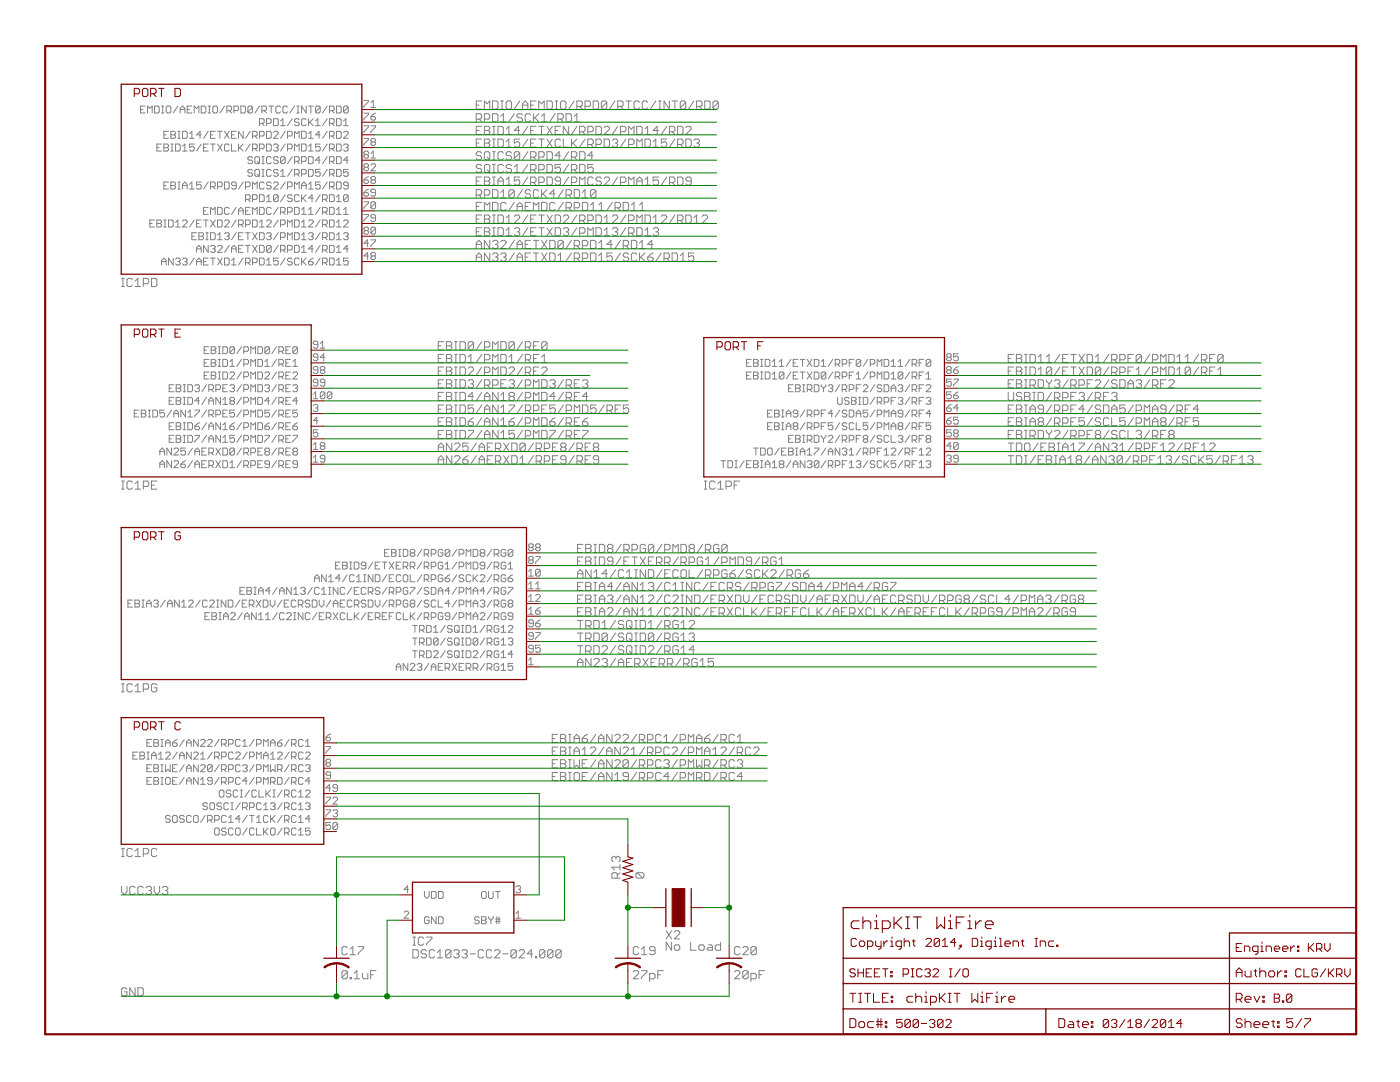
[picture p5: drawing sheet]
<svg xmlns="http://www.w3.org/2000/svg" width="279mm" height="216mm" viewBox="0 0 279 216" stroke-linecap="round" stroke-linejoin="round" font-family="sans-serif">
<g fill="none" stroke="#808080" stroke-width=".2">
<path d="M28 21.8h.5M29 21.2h-1v1.3h1M29.4 22.5v-1.3l.5 .4 .5-.4v1.3M30.8 21.2h.7l.3 .2v.9l-.3 .2h-.7zM31.3 29.4h.5M32.2 21.2h.5M32.2 22.5h.5M32.2 28.7h-.9v1.4h.9M32.5 21.2v1.3M32.7 28.7h.7l.2 .3v.2l-.2 .2 .2 .3v.2l-.2 .2h-.7zM32.7 26.9h.5M32.7 29.4h.7"/>
<path d="M32.7 37h.5M33.4 21.2h.5l.2 .2v.9l-.2 .2h-.5l-.2-.2v-.9zM33.6 26.2h-.9v1.4h.9M33.6 36.3h-.9v1.4h.9M34.1 26.2h.7l.2 .2v.3l-.2 .2 .2 .2v.3l-.2 .2h-.7zM34.1 36.3h.7l.2 .3v.2l-.2 .2 .2 .3v.2l-.2 .2h-.7zM34.1 26.9h.7M34.1 28.7h.5M34.1 30.1h.5M34.1 37h.7M34.3 28.7v1.4M35 28.7h.7l.3 .3v.9l-.3 .2h-.7z"/>
<path d="M35.5 21.2l-.9 1.3M35.5 26.2h.5M35.5 27.6h.5M35.5 36.3h.5M35.5 37.7h.5M35.7 26.2v1.4M35.7 36.3v1.4M36 21.8h.9M36 22.5v-.9l.4-.4 .5 .4v.9M36.4 29.2l.5-.5v1.4M36.4 26.2h.7l.3 .2v1l-.3 .2h-.7zM36.4 37.7v-.9l.5-.5 .5 .5v.9"/>
<path d="M36.4 30.1h1M36.4 37h1M37.4 21.8h.4M37.8 27.6h1M37.8 26.7l.5-.5v1.4M37.8 36.8l.5-.5v1.4M37.8 37.7h1M38.3 21.2h-.9v1.3h.9M38.8 22.5v-1.3l.4 .4 .5-.4v1.3M38.8 28.7h-1v.7l.5-.2h.2l.3 .2v.5l-.3 .2h-.4l-.3-.2M40.2 21.2h.7l.2 .2v.9l-.2 .2h-.7zM40.2 36.3h-1v.7l.5-.2h.2l.3 .2v.5l-.3 .2h-.4l-.3-.2"/>
<path d="M40.2 26.9h-1l.7-.7v1.4M40.2 28.7l-1 1.4M40.6 29.4h.5M41.6 21.2h.4M41.6 22.5h.4M41.6 26.2l-1 1.4M41.6 28.7h-1v1.4h1M41.6 36.3l-1 1.4M41.8 21.2v1.3M42 26.9h.5M42 37.3h.7l.2-.3v-.4l-.2-.3h-.7v1.4M42 28.7h.9"/>
<path d="M42.5 28.7v1.4M42.5 37.3l.4 .4M42.7 21.2h.5l.2 .2v.9l-.2 .2h-.5l-.2-.2v-.9zM42.9 26.2h-.9v1.4h.9M43.4 37.3h.7l.2-.3v-.4l-.2-.3h-.7v1.4M43.4 26.2h.9M43.4 28.7l.9 1.4M43.9 26.2v1.4M44.3 28.7l-.9 1.4M44.8 21.2l-.9 1.3M44.8 26.2l.9 1.4M44.8 36.3h.7l.2 .3v.9l-.2 .2h-.7z"/>
<path d="M45.3 22.1h.7l.2-.3v-.4l-.2-.2h-.7v1.3M45.7 22.1l.5 .4M45.7 26.2l-.9 1.4M45.7 29l-.2-.3h-.5l-.2 .3v.9l.2 .2h.5l.2-.2M46.2 28.7v1.4h.9M46.2 26.9h.5M46.7 22.1h.7l.2-.3v-.4l-.2-.2h-.7v1.3M47.1 26.2h-.9v1.4h.9M47.1 37h-.7l-.2-.2v-.2l.2-.3h.5l.2 .3v.9l-.2 .2h-.5l-.2-.2M47.6 28.7v1.4M47.8 29.4l.7 .7M48.1 21.2h.7l.2 .2v.9l-.2 .2h-.7z"/>
<path d="M48.5 26.2v1.4l-.9-1.4v1.4M48.5 28.7l-.9 1M48.5 36.3l-.9 1.4M49 37.3h.7l.2-.3v-.4l-.2-.3h-.7v1.4M49 39.8h.7l.2-.3v-.4l-.2-.2h-.7v1.3M49.5 39.8l.4 .4M49.9 26.2l-.9 1.4M49.9 28.7l-.9 1.4M50.4 21.4l-.2-.2h-.5l-.2 .2v.9M50.4 21.4v.9l-.2 .2h-.5l-.2-.2M50.4 31.5l-.2-.2h-.5l-.2 .2v.2l.2 .3h.5l.2 .2v.2l-.2 .3h-.5l-.2-.3M50.4 34l-.2-.2h-.5l-.2 .2v.3l.2 .2h.5l.2 .2-.2 .5h-.5l-.2-.3"/>
<path d="M50.4 27.1h.7l.2-.2v-.5l-.2-.2h-.7v1.4M50.4 29.7h.7l.2-.3v-.4l-.2-.3h-.7v1.4M50.4 37.7v-1.4l.5 .5 .4-.5v1.4M50.4 39.8h.7l.2-.3v-.4l-.2-.2h-.7v1.3M50.4 21.4l-.9 .9M50.9 31.5l.2-.2h.5l.2 .2v.9l-.2 .3h-.5l-.2-.3zM50.9 34l.2-.2h.5l.2 .2v.9l-.2 .3h-.5l-.2-.3zM50.9 27.1l.4 .5M50.9 29.7l.4 .4M51.3 32.2l.5 .5M51.3 34.7l.5 .5M51.8 21.2l-.9 1.3"/>
<path d="M51.8 24.6h.7l.2-.2v-.5l-.2-.2h-.7v1.4M51.8 27.1h.7l.2-.2v-.5l-.2-.2h-.7v1.4M51.8 29.7h.7l.2-.3v-.4l-.2-.3h-.7v1.4M51.8 38.9h.7l.2 .2v.9l-.2 .2h-.7zM52.3 22.1h.7l.2-.3v-.4l-.2-.2h-.7v1.3M52.3 24.6l.4 .5M52.3 31.3h.4M52.3 32.7h.4M52.3 33.8h.4M52.3 35.2h.4M52.5 31.3v1.4M52.5 33.8v1.4"/>
<path d="M52.7 22.1l.5 .4M52.7 36.6l-.2-.3h-.5l-.2 .3v.9l.2 .2h.5l.2-.2M53.2 24.6h.7l.2-.2v-.5l-.2-.2h-.7v1.4M53.2 26.2h.7l.2 .2v1l-.2 .2h-.7zM53.2 28.7h.7l.2 .3v.9l-.2 .2h-.7zM53.2 39.3l.5-.4v1.3M53.7 21.2h.9M54.1 31.5l-.2-.2h-.5l-.2 .2v.9l.2 .3h.5l.2-.3M54.1 34l-.2-.2h-.5l-.2 .2v.9l.2 .3h.5l.2-.3M54.1 36.6l-.2-.3h-.5l-.2 .3v.2l.2 .2h.5l.2 .3v.2l-.2 .2h-.5l-.2-.2M54.1 21.2v1.3M54.6 23.7h.7l.2 .2v.9l-.2 .3h-.7z"/>
<path d="M54.6 26.4l.2-.2h.5l.2 .2v.3l-.9 .9h.9M54.6 29l.2-.3h.5l.2 .3v.2l-.2 .2M54.6 36.6l.2-.3h.5l.2 .3v.2l-.9 .9h.9M55.1 29.4h.2M55.3 29.4l.2 .3v.2l-.2 .2h-.5l-.2-.2M55.5 31.5l-.2-.2h-.5l-.2 .2v.2l.2 .3h.5l.2 .2v.2l-.2 .3h-.5l-.2-.3M55.5 34l-.2-.2h-.5l-.2 .2v.3l.2 .2h.5l.2 .2-.2 .5h-.5l-.2-.3M55.5 39.1l-.2-.2h-.5l-.2 .2v.9M55.5 39.1v.9l-.2 .2h-.5l-.2-.2M55.5 39.1l-.9 .9M56 21.4l-.2-.2h-.5l-.2 .2v.9l.2 .2h.5l.2-.2M56 24.2l.5-.5v1.4"/>
<path d="M56 34.3l.5-.5v1.4M56 25.1h.9M56 35.2h.9M56.9 26.2l-.9 1.4M56.9 28.7l-.9 1.4M56.9 31.5l-.2-.2h-.5l-.2 .2v.9M56.9 31.5v.9l-.2 .3h-.5l-.2-.3M56.9 31.5l-.9 .9M56.9 36.3l-.9 1.4M56.9 38.9l-.9 1.3M57.4 21.4l-.3-.2h-.4l-.2 .2v.9l.2 .2h.4l.3-.2M57.4 27.1h.7l.2-.2v-.5l-.2-.2h-.7v1.4"/>
<path d="M57.4 29.7h.7l.2-.3v-.4l-.2-.3h-.7v1.4M57.4 37.3h.7l.2-.3v-.4l-.2-.3h-.7v1.4M58.3 23.7l-.9 1.4M58.3 39.1l-.2-.2h-.5l-.2 .4 .2 .2h.5l.2 .3v.2l-.2 .2h-.5l-.2-.2M58.3 31.3l-.9 1.4M58.3 33.8l-.9 1.4M58.8 21.2l-1 1.3M58.8 27.6v-1.4l.4 .5 .5-.5v1.4M58.8 30.1v-1.4l.4 .5 .5-.5v1.4M58.8 32.2h.7l.2-.2v-.5l-.2-.2h-.7v1.4M58.8 34.7h.7l.2-.2v-.5l-.2-.2h-.7v1.4M58.8 37.7v-1.4l.4 .5 .5-.5v1.4"/>
<path d="M59.2 21.2h.5M59.2 22.5h.5M59.2 32.2l.5 .5M59.2 34.7l.5 .5M59.5 21.2v1.3M59.7 23.9l-.2-.2h-.5l-.2 .2v.3l.2 .2h.5l.2 .2v.2l-.2 .3h-.5l-.2-.3M59.7 39.1l-.2-.2h-.5l-.2 .2v.9l.2 .2h.5l.2-.2M60.2 26.2h.7l.2 .2v1l-.2 .2h-.7zM60.2 28.7h.7l.2 .3v.9l-.2 .2h-.7zM60.2 32.2h.7l.2-.2v-.5l-.2-.2h-.7v1.4M60.2 34.7h.7l.2-.2v-.5l-.2-.2h-.7v1.4M60.2 37.7v-.9l.4-.5 .5 .5v.9"/>
<path d="M60.2 38.9v1.3M60.2 37h.9M60.4 39.5l.7 .7M61.1 21.2v1.3l-.9-1.3v1.3M61.1 23.9l-.2-.2h-.5l-.2 .2v.9l.2 .3h.5l.2-.3M61.1 38.9l-.9 .9M61.6 21.2h.9M61.6 26.7l.4-.5v1.4M61.6 29.2l.4-.5v1.4M61.6 36.8l.4-.5v1.4M61.6 23.7v1.4M61.6 31.3h.7l.2 .2v.9l-.2 .3h-.7z"/>
<path d="M61.6 33.8h.7l.2 .2v.9l-.2 .3h-.7zM61.6 27.6h.9M61.6 30.1h.9M61.6 37.7h.9M61.8 24.4l.7 .7M62 21.2v1.3M62.5 23.7l-.9 .9M62.5 39.5h-.9l.7-.6v1.3M63 25.1h.9M63 24.2l.4-.5v1.4M63.9 21.4l-.2-.2h-.5l-.2 .2v.9M63.9 21.4v.9l-.2 .2h-.5l-.2-.2"/>
<path d="M63.9 28.7h-.9v.7l.7-.2 .2 .2v.5l-.2 .2h-.5l-.2-.2M63.9 33.8h-.9v.7l.7-.2 .2 .2v.4l-.2 .3h-.5l-.2-.3M63.9 36.3h-.9v.7l.7-.2 .2 .2v.5l-.2 .2h-.5l-.2-.2M63.9 21.4l-.9 .9M63.9 26.9h-.9l.7-.7v1.4M63.9 32h-.9l.7-.7v1.4M63.9 38.9l-.9 1.3M64.4 39.8h.7l.2-.3v-.4l-.2-.2h-.7v1.3M64.8 39.8l.5 .4M65.3 21.2l-.9 1.3M65.3 23.7l-.9 1.4M65.3 26.2l-.9 1.4"/>
<path d="M65.3 28.7l-.9 1.4M65.3 31.3l-.9 1.4M65.3 33.8l-.9 1.4M65.3 36.3l-.9 1.4M65.8 22.1h.7l.2-.3v-.4l-.2-.2h-.7v1.3M65.8 24.6h.7l.2-.2v-.5l-.2-.2h-.7v1.4M65.8 27.1h.7l.2-.2v-.5l-.2-.2h-.7v1.4M65.8 29.7h.7l.2-.3v-.4l-.2-.3h-.7v1.4M65.8 32.2h.7l.2-.2v-.5l-.2-.2h-.7v1.4M65.8 34.7h.7l.2-.2v-.5l-.2-.2h-.7v1.4M65.8 37.3h.7l.2-.3v-.4l-.2-.3h-.7v1.4M65.8 38.9h.7l.2 .2v.9l-.2 .2h-.7z"/>
<path d="M66.2 22.1l.5 .4M66.2 24.6l.5 .5M66.2 27.1l.5 .5M66.2 29.7l.5 .4M66.2 32.2l.5 .5M66.2 34.7l.5 .5M66.2 37.3l.5 .4M67.2 21.2h.7l.2 .2v.9l-.2 .2h-.7zM67.2 23.7h.7l.2 .2v.9l-.2 .3h-.7zM67.2 26.2h.7l.2 .2v1l-.2 .2h-.7zM67.2 28.7h.7l.2 .3v.9l-.2 .2h-.7zM67.2 31.3h.7l.2 .2v.9l-.2 .3h-.7z"/>
<path d="M67.2 33.8h.7l.2 .2v.9l-.2 .3h-.7zM67.2 36.3h.7l.2 .3v.9l-.2 .2h-.7zM67.2 39.3l.4-.4v1.3M68.6 26.4l.2-.2h.5l.2 .2v.3l-.9 .9h.9M68.6 29l.2-.3h.5l.2 .3v.2l-.2 .2M68.6 25.1h.9M68.6 24.2l.4-.5v1.4M69 29.4h.3M69.3 29.4l.2 .3v.2l-.2 .2h-.5l-.2-.2M69.5 21.4l-.2-.2h-.5l-.2 .2v.9M69.5 21.4v.9l-.2 .2h-.5l-.2-.2M69.5 33.8h-.9v.7l.4-.2h.3l.2 .2v.4l-.2 .3h-.5l-.2-.3"/>
<path d="M69.5 37h-.7l-.2-.2v-.2l.2-.3h.5l.2 .3v.9l-.2 .2h-.5l-.2-.2M69.5 39.1l-.2-.2h-.5l-.2 .2v.9M69.5 39.1v.9l-.2 .2h-.5l-.2-.2M69.5 21.4l-.9 .9M69.5 32h-.9l.7-.7v1.4M69.5 39.1l-.9 .9M72.6 20h1v.3l-1 .9v.2M72.6 22.6h1v.2l-1 .9v.3M72.6 25.1h1v.2l-1 1v.2M72.6 27.6h1v.3l-1 .9v.2M72.6 35.9h.7l.3 .2v.3l-.3 .2h-.4l-.3-.2zM72.6 38.4h.7l.3 .3v.2l-.3 .2h-.4l-.3-.2z"/>
<path d="M72.9 30.9l-.3-.3v-.2l.3-.2h.4l.3 .2v.2l-.3 .3M72.9 30.9l-.3 .2v.2l.3 .2h.4l.3-.2v-.2l-.3-.2M72.9 33.4l-.3-.3v-.2l.3-.2h.4l.3 .2v.2l-.3 .3M72.9 33.4l-.3 .2v.2l.3 .3h.4l.3-.3v-.2l-.3-.2M72.9 30.9h.4M72.9 33.4h.4M73.6 35.2l-1 .7M73.6 37.7l-1 .7M74 20.5l.5-.5v1.4M74 30.6l.5-.4v1.3M74 21.4h1M74 25.1h1v.2l-1 1v.2"/>
<path d="M74 23.3h.7l.3 .2v.2l-.3 .3h-.4l-.3-.3zM74 32.9l.3-.2h.4l.3 .2v.2l-1 1h1M74 31.5h1M74.3 28.3l-.3-.2v-.2l.3-.3h.4l.3 .3v.2l-.3 .2M74.3 28.3l-.3 .3v.2l.3 .2h.4l.3-.2v-.2l-.3-.3M74.3 35.9l-.3-.2v-.2l.3-.3h.4l.3 .3v.2l-.3 .2M74.3 35.9l-.3 .2v.3l.3 .2h.4l.3-.2v-.3l-.3-.2M74.3 28.3h.4M74.3 35.9h.4M75 22.6l-.5 .2-.5 .5M75 38.4h-.7l-.3-.2v-.2l.3-.3h.4l.3 .3v.9l-.3 .2h-.4l-.3-.2M95 23.8h.8l.3-.3v-.5l-.3-.3h-.8v1.6"/>
<path d="M95 38.9h.8l.3-.2v-.6l-.3-.3h-.8v1.7M95 21h.6M95 26h.6M95 28.6h.6M95 36.1h.6M95.6 23.8l.5 .5M95.6 38.9l.5 .6M96.1 30.5l-.3-.2h-.5l-.3 .2v.3l.3 .3h.5l.3 .2v.3l-.3 .3h-.5l-.3-.3M96.1 33.1l-.3-.3h-.5l-.3 .3v.2l.3 .3h.5l.3 .3v.2l-.3 .3h-.5l-.3-.3M96.1 20.2h-1.1v1.6h1.1M96.1 25.2h-1.1v1.6h1.1M96.1 27.7h-1.1v1.7h1.1"/>
<path d="M96.1 35.3h-1.1v1.6h1.1M96.7 25.2h.8l.2 .3v.3l-.2 .2 .2 .3v.3l-.2 .2h-.8zM96.7 27.7h.8l.2 .3v.3l-.2 .3 .2 .2v.3l-.2 .3h-.8zM96.7 23.8h.8l.2-.3v-.5l-.2-.3h-.8v1.6M96.7 21.8v-1.6l.5 .5 .5-.5v1.6M96.7 33.1l.2-.3h.6l.2 .3v1l-.2 .3h-.6l-.2-.3zM96.7 35.3h.8l.2 .3v.3l-.2 .2 .2 .3v.3l-.2 .2h-.8zM96.7 38.9h.8l.2-.2v-.6l-.2-.3h-.8v1.7M96.7 26h.8M96.7 28.6h.8M96.7 36.1h.8M96.9 30.3h.6l.2 .2v1.1l-.2 .3h-.6l-.2-.3v-1.1z"/>
<path d="M97.2 31.3l.5 .6M97.2 33.9l.5 .5M98.3 20.2h.8l.3 .2v1.1l-.3 .3h-.8zM98.3 22.7h.8l.3 .3v1l-.3 .3h-.8zM98.3 37.8h.8l.3 .3v1.1l-.3 .3h-.8zM98.3 30.3h.5M98.3 31.9h.5M98.3 32.8h.5M98.3 34.4h.5M98.3 25.2h.5M98.3 26.8h.5M98.3 27.7h.5"/>
<path d="M98.3 29.4h.5M98.3 35.3h.5M98.3 36.9h.5M98.6 25.2v1.6M98.6 27.7v1.7M98.6 30.3v1.6M98.6 32.8v1.6M98.6 35.3v1.6M99.4 27.7h.8l.3 .3v1.1l-.3 .3h-.8zM99.4 25.2h.8l.3 .3v1.1l-.3 .2h-.8zM99.4 36.9v-1l.5-.6 .6 .6v1M99.4 36.1h1.1"/>
<path d="M99.9 20.2h.6M99.9 21.8h.6M99.9 24.3h1.1M99.9 23.2l.6-.5v1.6M99.9 38.4l.6-.6v1.7M99.9 39.5h1.1M100.2 20.2v1.6M100.5 30.5l-.3-.2h-.5l-.3 .2v1.1l.3 .3h.5l.3-.3M100.5 33.1l-.3-.3h-.5l-.3 .3v1l.3 .3h.5l.3-.3M101 20.4l.3-.2h.5l.3 .2v1.1l-.3 .3h-.5l-.3-.3zM101 25.8l.6-.6v1.6M101 28.3l.6-.6v1.7"/>
<path d="M101 35.9l.6-.6v1.6M101 26.8h1.1M101 29.4h1.1M101 36.9h1.1M102.1 30.5l-.3-.2h-.5l-.3 .2v.3l.3 .3h.5l.3 .2v.3l-.3 .3h-.5l-.3-.3M102.1 33.1l-.3-.3h-.5l-.3 .3v.2l.3 .3h.5l.3 .3v.2l-.3 .3h-.5l-.3-.3M102.6 38.1l-.2-.3h-.6l-.2 .3v1.1M102.6 38.1v1.1l-.2 .3h-.6l-.2-.3M102.6 34.4h1.1M102.6 33.3l.6-.5v1.6M102.6 22.7l-1 1.6M102.6 38.1l-1 1.1"/>
<path d="M103.7 35.3h-1.1v.8l.6-.2h.3l.2 .2v.6l-.2 .2h-.6l-.3-.2M103.7 26h-1.1l.9-.8v1.6M103.7 27.7h-1.1v.9l.6-.3h.3l.2 .3v.5l-.2 .3h-.6l-.3-.3M103.7 30.5l-.2-.2h-.6l-.3 .2v1.1M103.7 30.5v1.1l-.2 .3h-.6l-.3-.3M103.7 30.5l-1.1 1.1M103.7 20.2l-1.1 1.6M104.3 23l-.3-.3h-.5l-.3 .3v.2l.3 .3h.5l.3 .3v.2l-.3 .3h-.5l-.3-.3M104.3 21.8v-1.1l.5-.5 .5 .5v1.1M104.3 21h1M104.3 37.8l-1.1 1.7M105.3 30.3l-1 1.6"/>
<path d="M105.3 32.8l-1 1.6M105.3 25.2l-1 1.6M105.3 27.7l-1 1.7M105.3 35.3l-1 1.6M105.9 23l-.3-.3h-.5l-.3 .3v1l.3 .3h.5l.3-.3M105.9 38.1l-.3-.3h-.5l-.3 .3v.3l.3 .3h.5l.3 .2v.3l-.3 .3h-.5l-.3-.3M105.9 31.3h.8l.3-.2v-.6l-.3-.2h-.8v1.6M105.9 33.9h.8l.3-.3v-.5l-.3-.3h-.8v1.6M105.9 36.4h.8l.3-.3v-.5l-.3-.3h-.8v1.6M105.9 21h.5M105.9 26h.5M105.9 28.6h.5"/>
<path d="M106.4 22.7v1.6M106.4 31.3l.6 .6M106.4 33.9l.6 .5M106.4 36.4l.6 .5M106.7 23.5l.8 .8M107 20.2h-1.1v1.6h1.1M107 25.2h-1.1v1.6h1.1M107 27.7h-1.1v1.7h1.1M107.5 22.7l-1.1 1.1M107.5 31.3h.8l.3-.2v-.6l-.3-.2h-.8v1.6M107.5 38.1l-.2-.3h-.6l-.3 .3v1.1l.3 .3h.6l.2-.3M107.5 21.8v-1.6l.6 .5 .5-.5v1.6"/>
<path d="M107.5 33.9h.8l.3-.3v-.5l-.3-.3h-.8v1.6M107.5 36.4h.8l.3-.3v-.5l-.3-.3h-.8v1.6M107.5 25.2h1.1M107.5 27.7h1.1M108.1 23.2l.5-.5v1.6M108.1 25.2v1.6M108.1 27.7v1.7M108.1 37.8v1.7M108.1 24.3h1.1M108.4 38.7l.8 .8M109.2 20.2h.8l.2 .2v1.1l-.2 .3h-.8zM109.2 32.8h.8l.2 .3v1l-.2 .3h-.8z"/>
<path d="M109.2 30.3h.8l.2 .2v1.1l-.2 .3h-.8zM109.2 35.3h.8l.2 .3v1.1l-.2 .2h-.8zM109.2 25.2l1 1.6M109.2 27.7l1 1.7M109.2 37.8l-1.1 1.1M110.2 25.2l-1 1.6M110.2 27.7l-1 1.7M110.8 38.7h-1.1l.8-.9v1.7M110.8 20.2h.5M110.8 21.8h.5M110.8 22.7l-1.1 1.6M110.8 26h.5"/>
<path d="M111.1 20.2v1.6M111.3 23.8h.8l.3-.3v-.5l-.3-.3h-.8v1.6M111.9 20.4l.2-.2h.6l.2 .2v1.1l-.2 .3h-.6l-.2-.3zM111.9 32.8h-1.1v.8l.8-.3 .3 .3v.5l-.3 .3h-.5l-.3-.3M111.9 31.1h-1.1l.8-.8v1.6M111.9 25.2h-1.1v1.6h1.1M111.9 28l-.3-.3h-.5l-.3 .3v1.1l.3 .3h.5l.3-.3M111.9 36.1h-.8l-.3-.2v-.3l.3-.3h.5l.3 .3v1.1l-.3 .2h-.5l-.3-.2M111.9 23.8l.5 .5M112.4 27.7v1.7h1.1M112.4 37.8l-1.1 1.7M113 22.7h.8l.2 .3v1l-.2 .3h-.8z"/>
<path d="M113 38.9h.8l.2-.2v-.6l-.2-.3h-.8v1.7M113.5 30.3l-1.1 1.6M113.5 32.8l-1.1 1.6M113.5 25.2v1.6l-1.1-1.6v1.6M113.5 35.3l-1.1 1.6M113.5 38.9l.5 .6M114 36.4h.9l.2-.3v-.5l-.2-.3h-.9v1.6M114 31.3h.9l.2-.2v-.6l-.2-.2h-.9v1.6M114 33.9h.9l.2-.3v-.5l-.2-.3h-.9v1.6M114 27.7v1.7M114.3 28.6l.8 .8M114.6 20.2l-1.1 1.6"/>
<path d="M114.6 37.8h.8l.3 .3v1.1l-.3 .3h-.8zM114.6 23.2l.5-.5v1.6M114.6 31.3l.5 .6M114.6 33.9l.5 .5M114.6 24.3h1.1M115.1 21.2h.9l.2-.2v-.6l-.2-.2h-.9v1.6M115.1 25.2l-1.1 1.6M115.1 27.7l-1.1 1.1M115.7 30.3h.8l.3 .2v1.1l-.3 .3h-.8zM115.7 26.3h.8l.3-.3v-.5l-.3-.3h-.8v1.6M115.7 32.8h.8l.3 .3v1l-.3 .3h-.8zM115.7 36.9v-1.6l.5 .6 .6-.6v1.6"/>
<path d="M115.7 21.2l.5 .6M116.2 38.4l.6-.6v1.7M116.2 26.3l.6 .5M116.2 39.5h1.1M116.8 21.2h.8l.2-.2v-.6l-.2-.2h-.8v1.6M116.8 27.7l-1.1 1.7M117.3 26.3h.8l.3-.3v-.5l-.3-.3h-.8v1.6M117.3 28.8h.8l.3-.2v-.6l-.3-.3h-.8v1.7M117.9 28.8l.5 .6M118.4 31.1h-1.1l.8-.8v1.6M118.4 32.8h-1.1v.8l.6-.3h.2l.3 .3v.5l-.3 .3h-.5l-.3-.3M118.4 35.6l-.3-.3h-.5l-.3 .3v1.1l.3 .2h.5l.3-.2"/>
<path d="M118.4 20.2h.8l.3 .2v1.1l-.3 .3h-.8zM118.9 25.2h.8l.3 .3v1.1l-.3 .2h-.8zM118.9 28.8h.8l.3-.2v-.6l-.3-.3h-.8v1.7M118.9 38.1v1.1l-.2 .3h-.6l-.2-.3M118.9 38.1l-.2-.3h-.6l-.2 .3v1.1M118.9 38.1l-1 1.1M120 35.6l-.3-.3h-.5l-.3 .3v.3l.3 .2h.5l.3 .3v.3l-.3 .2h-.5l-.3-.2M120.6 35.6l.2-.3h.6l.2 .3v.3l-1 1h1M120.6 25.5l.2-.3h.6l.2 .3v.3l-1 1h1M120.6 27.7h.8l.2 .3v1.1l-.2 .3h-.8zM121.1 20.4v1.1l-.3 .3h-.5l-.3-.3M121.1 20.4l-.3-.2h-.5l-.3 .2v1.1"/>
<path d="M121.1 20.4l-1.1 1.1M122.2 28l.3-.3h.5l.3 .3v.3l-.3 .3M122.7 20.2l-1.1 1.6M122.7 28.6h.3M123 28.6l.3 .2v.3l-.3 .3h-.5l-.3-.3M123.3 21.2h.8l.3-.2v-.6l-.3-.2h-.8v1.6M123.3 25.2l-1.1 1.6M123.3 35.3l-1.1 1.6M123.8 36.4h.8l.3-.3v-.5l-.3-.3h-.8v1.6M123.8 21.2l.6 .6M123.8 26.3h.8l.3-.3v-.5l-.3-.3h-.8v1.6M124.9 27.7l-1.1 1.7"/>
<path d="M124.9 20.2h1.1M125.5 36.9v-1.6l.5 .6 .5-.6v1.6M125.5 26.8v-1.6l.5 .6 .5-.6v1.6M125.5 20.2v1.6M125.5 28.8h.8l.2-.2v-.6l-.2-.3h-.8v1.7M127.1 36.9v-1l.5-.6 .6 .6v1M127.1 25.2h.8l.3 .3v1.1l-.3 .2h-.8zM127.1 29.4v-1.7l.5 .6 .6-.6v1.7M127.1 36.1h1.1M127.6 20.4l-.2-.2h-.6l-.3 .2v1.1l.3 .3h.6l.2-.3M128.7 27.7h.8l.3 .3v1.1l-.3 .3h-.8zM128.7 26.8h1.1"/>
<path d="M128.7 25.8l.5-.6v1.6M128.7 35.9l.5-.6v1.6M128.7 36.9h1.1M129.2 20.4l-.2-.2h-.6l-.2 .2v1.1l.2 .3h.6l.2-.3M130.3 29.4h1.1M130.3 28.3l.6-.6v1.7M130.9 20.2l-1.1 1.6M131.4 20.2h.6M131.4 21.8h.6M131.4 26h-1.1l.8-.8v1.6M131.4 35.3h-1.1v.8l.6-.2h.2l.3 .2v.6l-.3 .2h-.5l-.3-.2M131.7 20.2v1.6"/>
<path d="M133.1 25.2l-1.1 1.6M133.1 27.7h-1.1v.9l.5-.3h.3l.3 .3v.5l-.3 .3h-.6l-.2-.3M133.1 35.3l-1.1 1.6M133.6 20.2v1.6l-1.1-1.6v1.6M133.6 36.4h.8l.3-.3v-.5l-.3-.3h-.8v1.6M133.6 26.3h.8l.3-.3v-.5l-.3-.3h-.8v1.6M134.1 20.2h1.1M134.1 26.3l.6 .5M134.1 36.4l.6 .5M134.7 20.2v1.6M134.7 27.7l-1.1 1.7M135.2 25.2h.8l.3 .3v1.1l-.3 .2h-.8z"/>
<path d="M135.2 35.3h.8l.3 .3v1.1l-.3 .2h-.8zM135.2 28.8h.8l.3-.2v-.6l-.3-.3h-.8v1.7M135.8 28.8l.5 .6M136.8 20.4l-.2-.2h-.6l-.2 .2v1.1M136.8 20.4v1.1l-.2 .3h-.6l-.2-.3M136.8 20.4l-1 1.1M136.9 27.7h.8l.2 .3v1.1l-.2 .3h-.8zM136.9 25.5l.2-.3h.6l.2 .3v.3l-1 1h1M137.9 36.1h-.8l-.2-.2v-.3l.2-.3h.6l.2 .3v1.1l-.2 .2h-.6l-.2-.2M138.5 20.2l-1.1 1.6M138.5 28l.2-.3h.6l.3 .3v.3l-.3 .3M139 21.2h.8l.3-.2v-.6l-.3-.2h-.8v1.6"/>
<path d="M139 28.6h.3M139.3 28.6l.3 .2v.3l-.3 .3h-.6l-.2-.3M139.6 21.2l.5 .6M140.7 20.2h.8l.2 .2v1.1l-.2 .3h-.8zM143.4 20.4l-.3-.2h-.5l-.3 .2v1.1M143.4 20.4v1.1l-.3 .3h-.5l-.3-.3M143.4 20.4l-1.1 1.1M24.3 57.2h.5M24.3 55.5h.5M24.5 55.5v1.7M26.4 55.8l-.2-.3h-.6l-.3 .3v1.1l.3 .3h.6l.2-.3M27 56.1l.5-.6v1.7"/>
<path d="M27 57.2h1M28.6 56.6h.8l.3-.2v-.6l-.3-.3h-.8v1.7M29.9 44.6h.5M30.2 55.5h.9l.2 .3v1.1l-.2 .3h-.9zM30.8 43.9h-.9v1.4h.9M31.3 43.9h.7l.2 .2v.3l-.2 .2 .2 .2v.3l-.2 .2h-.7zM31.3 44.6h.7M32.2 52.9v-.9l.5-.5 .5 .5v.9M32.2 52.2h1M32.7 43.9h.5M32.7 45.3h.5M32.9 43.9v1.4"/>
<path d="M33.6 43.9h.7l.3 .2v1l-.3 .2h-.7zM34.6 51.5v1.4l-1-1.4v1.4M35 51.7l.3-.2h.4l.3 .2v.3l-.3 .2M35 45.3h1M35 44.4l.5-.5v1.4M35.5 52.2h.2M35.7 52.2l.3 .2v.2l-.3 .3h-.4l-.3-.3M36.4 44.1l.3-.2h.4l.3 .2v.3l-1 .9h1M36.4 51.7l.3-.2h.4l.3 .2v.3l-.3 .2M36.9 52.2h.2M37.1 52.2l.3 .2v.2l-.3 .3h-.4l-.3-.3M38.3 47.1h.5"/>
<path d="M38.8 43.9l-1 1.4M38.8 51.5l-1 1.4M39.2 50.4v-1l.5-.4 .5 .4v1M39.2 52.9v-.9l.5-.5 .5 .5v.9M39.2 46.4h-.9v1.4h.9M39.2 44.6h.5M39.2 49.7h1M39.2 52.2h1M39.7 46.4h.7l.2 .3v.2l-.2 .2 .2 .3v.2l-.2 .2h-.7zM39.7 47.1h.7M40.2 43.9h-1v1.4h1M40.6 42.1h.5"/>
<path d="M40.6 43.9h1M40.6 52.2h.5M41.1 43.9v1.4M41.1 46.4h.5M41.1 47.8h.5M41.3 46.4v1.4M41.6 41.4h-1v1.4h1M41.6 49v1.4l-1-1.4v1.4M41.6 51.5h-1v1.4h1M42 42.8v-1.4l.5 .4 .4-.4v1.4M42 46.4h.7l.2 .3v.9l-.2 .2h-.7zM42 49.2l.2-.2h.5l.2 .2v.2l-.2 .3"/>
<path d="M42 43.9l.9 1.4M42 51.5h.9M42.5 51.5v1.4M42.5 49.7h.2M42.7 49.7l.2 .2v.2l-.2 .3h-.5l-.2-.3M42.9 43.9l-.9 1.4M43.4 41.4h.7l.2 .2v.9l-.2 .3h-.7zM43.4 43.9h.7l.2 .2v1l-.2 .2h-.7zM43.4 46.9l.5-.5v1.4M43.4 49.2l.2-.2h.5l.2 .2v.2l-.9 1h.9M43.4 47.8h.9M43.4 51.5l.9 1.4"/>
<path d="M44.3 51.5l-.9 1.4M44.8 51.5h.7l.2 .2v.9l-.2 .3h-.7zM44.8 44.1l.2-.2h.5l.2 .2v.3l-.9 .9h.9M44.8 46.7l.2-.3h.5l.2 .3v.2l-.2 .2M45.3 47.1h.2M45.5 47.1l.2 .3v.2l-.2 .2h-.5l-.2-.2M45.7 41.6l-.2-.2h-.5l-.2 .2v.9l.2 .3h.5l.2-.3M45.7 49l-.9 1.4M46.2 50.4v-1l.5-.4 .4 .4v1M46.2 52l.5-.5v1.4M46.2 49.7h.9M46.2 52.9h.9"/>
<path d="M47.1 41.4l-.9 1.4M47.1 43.9l-.9 1.4M47.1 46.4l-.9 1.4M47.6 42.8v-1l.5-.4 .4 .4v1M47.6 44.8h.7l.2-.2v-.5l-.2-.2h-.7v1.4M47.6 42.1h.9M47.6 47.1h.5M47.6 49.7h.5M48.1 44.8l.4 .5M48.5 46.4h-.9v1.4h.9M48.5 49h-.9v1.4h.9M48.5 51.5l-.9 1.4"/>
<path d="M49 44.8h.7l.2-.2v-.5l-.2-.2h-.7v1.4M49 52.4h.7l.2-.2v-.5l-.2-.2h-.7v1.4M49 42.1h.5M49 46.4h.9M49 49h.9M49.5 46.4v1.4M49.5 49v1.4M49.5 52.4l.4 .5M49.9 41.4h-.9v1.4h.9M50.4 42.8v-1.4l.5 .4 .4-.4v1.4M50.4 43.9h.7l.2 .2v1l-.2 .2h-.7zM50.4 52.4h.7l.2-.2v-.5l-.2-.2h-.7v1.4"/>
<path d="M50.4 46.4l.9 1.4M50.4 49l.9 1.4M51.3 46.4l-.9 1.4M51.3 49l-.9 1.4M51.8 44.4l.5-.5v1.4M51.8 41.4h.7l.2 .2v.9l-.2 .3h-.7zM51.8 46.4h.7l.2 .3v.9l-.2 .2h-.7zM51.8 49h.7l.2 .2v.9l-.2 .3h-.7zM51.8 51.5h.7l.2 .2v.9l-.2 .3h-.7zM51.8 45.3h.9M53.2 44.1l.2-.2h.5l.2 .2v.3l-.9 .9h.9M53.2 46.7l.2-.3h.5l.2 .3v.2l-.2 .2"/>
<path d="M53.2 52l.5-.5v1.4M53.2 40.2h.9M53.2 52.9h.9M53.7 47.1h.2M53.9 47.1l.2 .3v.2l-.2 .2h-.5l-.2-.2M54.1 41.6l-.2-.2h-.5l-.2 .2v.9l.2 .3h.5l.2-.3M54.1 49.2l-.2-.2h-.5l-.2 .2v.9M54.1 49.2v.9l-.2 .3h-.5l-.2-.3M54.1 49.2l-.9 .9M55.5 51.5h-.9v.7l.5-.2h.2l.2 .2v.4l-.2 .3h-.5l-.2-.3M55.5 41.4l-.9 1.4M55.5 43.9l-.9 1.4"/>
<path d="M55.5 46.4l-.9 1.4M55.5 49l-.9 1.4M56 44.8h.7l.2-.2v-.5l-.2-.2h-.7v1.4M56 42.3h.7l.2-.2v-.5l-.2-.2h-.7v1.4M56 47.4h.7l.2-.3v-.4l-.2-.3h-.7v1.4M56 49.9h.7l.2-.2v-.5l-.2-.2h-.7v1.4M56.5 42.3l.4 .5M56.5 49.9l.4 .5M56.9 51.5l-.9 1.4M57.4 47.8v-1.4l.4 .5 .5-.5v1.4M57.4 42.3h.7l.2-.2v-.5l-.2-.2h-.7v1.4M57.4 45.3v-1.4l.4 .5 .5-.5v1.4"/>
<path d="M57.4 49.9h.7l.2-.2v-.5l-.2-.2h-.7v1.4M58.3 51.7l-.2-.2h-.5l-.2 .2v.3l.2 .2h.5l.2 .2v.2l-.2 .3h-.5l-.2-.3M58.8 41.4h.7l.2 .2v.9l-.2 .3h-.7zM58.8 43.9h.7l.2 .2v1l-.2 .2h-.7zM58.8 46.4h.7l.2 .3v.9l-.2 .2h-.7zM58.8 49h.7l.2 .2v.9l-.2 .3h-.7zM59.7 51.7l-.2-.2h-.5l-.2 .2v.9l.2 .3h.5l.2-.3M60.2 51.5v1.4M60.2 42.8h.9M60.2 41.8l.4-.4v1.4M60.2 44.4l.4-.5v1.4M60.2 46.9l.4-.5v1.4"/>
<path d="M60.2 49.4l.4-.4v1.4M60.2 45.3h.9M60.2 47.8h.9M60.2 50.4h.9M60.4 52.2l.7 .7M61.1 51.5l-.9 .9M61.6 41.8l.4-.4v1.4M61.6 52.2h.7l.2 .2v.2l-.2 .3h-.5l-.2-.3zM61.6 44.1l.2-.2h.5l.2 .2v.3l-.9 .9h.9M61.6 46.7l.2-.3h.5l.2 .3v.2l-.2 .2M61.6 42.8h.9M62 47.1h.3"/>
<path d="M62.3 47.1l.2 .3v.2l-.2 .2h-.5l-.2-.2M62.5 49.7h-.9l.7-.7v1.4M62.5 51.5l-.9 .7M63.9 41.4l-.9 1.4M63.9 43.9l-.9 1.4M63.9 46.4l-.9 1.4M63.9 49l-.9 1.4M63.9 51.5l-.9 1.4M64.4 42.3h.7l.2-.2v-.5l-.2-.2h-.7v1.4M64.4 44.8h.7l.2-.2v-.5l-.2-.2h-.7v1.4M64.4 47.4h.7l.2-.3v-.4l-.2-.3h-.7v1.4M64.4 49.9h.7l.2-.2v-.5l-.2-.2h-.7v1.4"/>
<path d="M64.4 52.4h.7l.2-.2v-.5l-.2-.2h-.7v1.4M64.8 49.9l.5 .5M64.8 42.3l.5 .5M64.8 44.8l.5 .5M64.8 47.4l.5 .4M64.8 52.4l.5 .5M65.8 41.4h.7l.2 .2v.9l-.2 .3h-.7zM65.8 43.9h.7l.2 .2v1l-.2 .2h-.7zM65.8 46.4h.7l.2 .3v.9l-.2 .2h-.7zM65.8 49h.7l.2 .2v.9l-.2 .3h-.7zM65.8 51.5h.7l.2 .2v.9l-.2 .3h-.7zM67.2 40.2h.9"/>
<path d="M67.2 41.8l.4-.4v1.4M67.2 44.4l.4-.5v1.4M67.2 46.9l.4-.5v1.4M67.2 49.4l.4-.4v1.4M67.2 52l.4-.5v1.4M67.2 42.8h.9M67.2 45.3h.9M67.2 47.8h.9M67.2 50.4h.9M67.2 52.9h.9M68.6 44.1l.2-.2h.5l.2 .2v.3l-.9 .9h.9M68.6 46.7l.2-.3h.5l.2 .3v.2l-.2 .2"/>
<path d="M68.6 41.8l.4-.4v1.4M68.6 42.8h.9M69 47.1h.3M69.3 47.1l.2 .3v.2l-.2 .2h-.5l-.2-.2M69.5 51.5h-.9v.7l.4-.2h.3l.2 .2v.4l-.2 .3h-.5l-.2-.3M69.5 49.7h-.9l.7-.7v1.4M72.6 40.3h1v.2l-1 .9v.3M72.6 42.8h1v.2l-1 1v.2M72.9 46l-.3-.2v-.2l.3-.3h.4l.3 .3v.2l-.3 .2M72.9 46l-.3 .2v.3l.3 .2h.4l.3-.2v-.3l-.3-.2M72.9 46h.4M73.6 48.6h-1l.7-.7v1.3"/>
<path d="M73.6 51.1h-1l.7-.7v1.4M74 47.9h1v.2l-1 .9v.2M74.3 51.1l-.3-.3v-.2l.3-.2h.4l.3 .2v.2l-.3 .3M74.3 51.1l-.3 .2v.2l.3 .3h.4l.3-.3v-.2l-.3-.2M74.3 51.1h.4M75 40.5l-.3-.2h-.4l-.3 .2v.9M75 43.5h-.7l-.3-.2v-.3l.3-.2h.4l.3 .2v1l-.3 .2h-.4l-.3-.2M75 45.6l-.3-.3h-.4l-.3 .3v.9M75 40.5v.9l-.3 .3h-.4l-.3-.3M75 45.6v.9l-.3 .2h-.4l-.3-.2M75 40.5l-1 .9M75 45.6l-1 .9"/>
<path d="M95 49.6v-1.1l.6-.5 .5 .5v1.1M95 52.1v-1.1l.6-.5 .5 .5v1.1M95 41.2h.6M95 43.7h.6M95 46.2h.6M95 48.8h1.1M95 51.3h1.1M96.1 40.4h-1.1v1.6h1.1M96.1 42.9h-1.1v1.6h1.1M96.1 45.4h-1.1v1.7h1.1M96.7 45.4h.8l.2 .3v.3l-.2 .2 .2 .3v.3l-.2 .3h-.8zM96.7 42v-1.6l.5 .5 .5-.5v1.6"/>
<path d="M96.7 42.9h.8l.2 .3v.3l-.2 .2 .2 .3v.3l-.2 .2h-.8zM96.7 43.7h.8M96.7 46.2h.8M97.7 48v1.6l-1-1.6v1.6M97.7 50.5v1.6l-1-1.6v1.6M98.3 40.4h.8l.3 .3v1l-.3 .3h-.8zM98.3 48.2l.3-.2h.5l.3 .2v.3l-.3 .3M98.3 50.8l.3-.3h.5l.3 .3v.2l-.3 .3M98.3 42.9h.5M98.3 44.5h.5M98.3 45.4h.5M98.3 47.1h.5"/>
<path d="M98.6 42.9v1.6M98.6 45.4v1.7M98.8 48.8h.3M98.8 51.3h.3M99.1 48.8l.3 .2v.3l-.3 .3h-.5l-.3-.3M99.1 51.3l.3 .3v.2l-.3 .3h-.5l-.3-.3M99.4 42.9h.8l.3 .3v1.1l-.3 .2h-.8zM99.4 45.4h.8l.3 .3v1.1l-.3 .3h-.8zM99.9 48.2l.3-.2h.5l.3 .2v.3l-1.1 1.1h1.1M99.9 50.8l.3-.3h.5l.3 .3v.2l-.3 .3M100.5 51.3h.2M100.7 51.3l.3 .3v.2l-.3 .3h-.5l-.3-.3"/>
<path d="M101 40.7l-.3-.3h-.5l-.3 .3v1l.3 .3h.5l.3-.3M101 43.5l.6-.6v1.6M101 46l.6-.6v1.7M101 44.5h1.1M101 47.1h1.1M102.6 43.2l.3-.3h.6l.2 .3v.3l-1.1 1h1.1M102.6 45.7l.3-.3h.6l.2 .3v.3l-.2 .2M102.6 50.5l-1 1.6M102.6 40.4l-1 1.6M102.6 48l-1 1.6M103.2 42v-1.1l.5-.5 .6 .5v1.1M103.2 49.6v-1.1l.5-.5 .6 .5v1.1"/>
<path d="M103.2 52.1v-1.1l.5-.5 .6 .5v1.1M103.2 41.2h1.1M103.2 46.2h.3M103.2 48.8h1.1M103.2 51.3h1.1M103.5 46.2l.2 .3v.3l-.2 .3h-.6l-.3-.3M104.8 41.2h.5M104.8 48.8h.5M104.8 51.3h.5M105.3 42.9l-1 1.6M105.3 45.4l-1 1.7M105.9 40.4h-1.1v1.6h1.1"/>
<path d="M105.9 48h-1.1v1.6h1.1M105.9 50.5h-1.1v1.6h1.1M105.9 43.7h.5M105.9 46.2h.5M106.4 42v-1.6l.6 .5 .5-.5v1.6M106.4 48h1.1M106.4 50.5h1.1M107 42.9h-1.1v1.6h1.1M107 45.4h-1.1v1.7h1.1M107 48v1.6M107 50.5v1.6M107.5 42.9h1.1"/>
<path d="M107.5 45.4h1.1M108.1 40.4h.8l.3 .3v1l-.3 .3h-.8zM108.1 42.9v1.6M108.1 45.4v1.7M108.1 48l1.1 1.6M108.1 50.5l1.1 1.6M109.2 42.9l1 1.6M109.2 45.4l1 1.7M109.2 48l-1.1 1.6M109.2 50.5l-1.1 1.6M109.7 48h.8l.3 .2v1.1l-.3 .3h-.8zM109.7 50.5h.8l.3 .3v1l-.3 .3h-.8z"/>
<path d="M110.2 42.9l-1 1.6M110.2 45.4l-1 1.7M110.8 40.7l-.3-.3h-.5l-.3 .3v1l.3 .3h.5l.3-.3M110.8 42.9h.8l.3 .3v1.1l-.3 .2h-.8zM110.8 45.4h.8l.3 .3v1.1l-.3 .3h-.8zM111.3 51l.6-.5v1.6M111.3 52.1h1.1M112.4 48.2l-.3-.2h-.5l-.3 .2v1.1M112.4 48.2v1.1l-.3 .3h-.5l-.3-.3M112.4 43.2l.3-.3h.5l.3 .3v.3l-1.1 1h1.1M112.4 45.7l.3-.3h.5l.3 .3v.3l-.3 .2M112.4 40.4l-1.1 1.6"/>
<path d="M112.4 48.2l-1.1 1.1M113 41.5h.8l.2-.3v-.5l-.2-.3h-.8v1.6M113 46.2h.2M113.2 46.2l.3 .3v.3l-.3 .3h-.5l-.3-.3M113.5 41.5l.5 .5M114 48l-1 1.6M114 50.5l-1 1.6M114.6 41.5h.8l.3-.3v-.5l-.3-.3h-.8v1.6M114.6 49h.8l.3-.2v-.6l-.3-.2h-.8v1.6M114.6 51.6h.8l.3-.3v-.5l-.3-.3h-.8v1.6M115.1 49l.6 .6M115.1 42.9l-1.1 1.6"/>
<path d="M115.1 45.4l-1.1 1.7M115.1 51.6l.6 .5M115.7 44h.8l.3-.3v-.5l-.3-.3h-.8v1.6M115.7 46.5h.8l.3-.3v-.5l-.3-.3h-.8v1.7M116.2 40.4h.8l.3 .3v1l-.3 .3h-.8zM116.2 49h.8l.3-.2v-.6l-.3-.2h-.8v1.6M116.2 51.6h.8l.3-.3v-.5l-.3-.3h-.8v1.6M116.2 44l.6 .5M117.3 44h.8l.3-.3v-.5l-.3-.3h-.8v1.6M117.3 47.1v-1.7l.6 .6 .5-.6v1.7M117.9 40.9l.5-.5v1.6M117.9 48h.8l.2 .2v1.1l-.2 .3h-.8z"/>
<path d="M117.9 50.5h.8l.2 .3v1l-.2 .3h-.8zM117.9 42h1M118.9 42.9h.8l.3 .3v1.1l-.3 .2h-.8zM118.9 45.4h.8l.3 .3v1.1l-.3 .3h-.8zM119.5 40.9l.5-.5v1.6M119.5 48.5l.5-.5v1.6M119.5 51l.5-.5v1.6M119.5 42h1.1M119.5 49.6h1.1M119.5 52.1h1.1M120.6 43.5l.5-.6v1.6M120.6 46l.5-.6v1.7"/>
<path d="M120.6 44.5h1M120.6 47.1h1M122.2 45.7l.3-.3h.5l.3 .3v.3l-.3 .2M122.2 50.5h-1.1v.8l.5-.3h.3l.3 .3v.5l-.3 .3h-.5l-.3-.3M122.2 43.2l.3-.3h.5l.3 .3v.3l-1.1 1h1.1M122.2 40.4l-1.1 1.6M122.2 48.8h-1.1l.8-.8v1.6M122.7 46.2h.3M122.7 41.5h.8l.3-.3v-.5l-.3-.3h-.8v1.6M123 46.2l.3 .3v.3l-.3 .3h-.5l-.3-.3M123.3 41.5l.5 .5M123.8 48l-1.1 1.6"/>
<path d="M123.8 50.5l-1.1 1.6M124.4 40.4h.8l.3 .3v1l-.3 .3h-.8zM124.4 49h.8l.3-.2v-.6l-.3-.2h-.8v1.6M124.9 49l.6 .6M124.9 42.9l-1.1 1.6M124.9 45.4l-1.1 1.7M125.5 46.5h.8l.2-.3v-.5l-.2-.3h-.8v1.7M125.5 50.8l-.3-.3h-.6l-.2 .3v.2l.2 .3h.6l.3 .3v.2l-.3 .3h-.6l-.2-.3M125.5 44h.8l.2-.3v-.5l-.2-.3h-.8v1.6M126 46.5l.5 .6M126 40.9l.5-.5v1.6M126 48h.8l.3 .2v1.1l-.3 .3h-.8z"/>
<path d="M126 42h1.1M127.1 44.5v-1.6l.5 .6 .6-.6v1.6M127.1 50.8l-.3-.3h-.5l-.3 .3v1l.3 .3h.5l.3-.3M127.1 45.4h.8l.3 .3v1.1l-.3 .3h-.8zM127.6 40.9l.6-.5v1.6M127.6 48.5l.6-.5v1.6M127.6 42h1.1M127.6 49.6h1.1M127.6 50.5v1.6M127.9 51.3l.8 .8M128.7 42.9h.8l.3 .3v1.1l-.3 .2h-.8zM128.7 46l.5-.6v1.7"/>
<path d="M128.7 47.1h1.1M128.7 50.5l-1.1 1.1M129.3 51.3h.8l.2 .3v.2l-.2 .3h-.6l-.2-.3zM130.3 45.7l.3-.3h.5l.3 .3v.3l-.3 .2M130.3 43.5l.6-.6v1.6M130.3 44.5h1.1M130.3 48.8h-1l.8-.8v1.6M130.3 50.5l-.5 .3-.5 .5M130.9 46.2h.2M131.1 46.2l.3 .3v.3l-.3 .3h-.5l-.3-.3M132 43.2l.2-.3h.6l.3 .3v.3l-1.1 1h1.1M132 50.5l-1.1 1.6"/>
<path d="M132.5 51.6h.8l.3-.3v-.5l-.3-.3h-.8v1.6M133.1 51.6l.5 .5M134.1 50.5h.9l.2 .3v1l-.2 .3h-.9zM134.7 42.9l-1.1 1.6M135.2 44h.8l.3-.3v-.5l-.3-.3h-.8v1.6M135.8 44l.5 .5M135.8 51l.5-.5v1.6M135.8 52.1h1M136.9 42.9h.8l.2 .3v1.1l-.2 .2h-.8zM138.5 50.5h-1.1v.8l.5-.3h.3l.3 .3v.5l-.3 .3h-.5l-.3-.3M138.5 43.5l.5-.6v1.6M138.5 44.5h1.1"/>
<path d="M140.1 43.2l.3-.3h.5l.3 .3v.3l-1.1 1h1.1M33.8 77.5h.4M33.8 80h.4M34.7 76.8h-.9v1.4h.9M34.7 79.3h-.9v1.4h.9M35.2 76.8h.7l.2 .2v.2l-.2 .3 .2 .2v.2l-.2 .3h-.7zM35.2 79.3h.7l.2 .2v.3l-.2 .2 .2 .2v.3l-.2 .2h-.7zM35.2 77.5h.7M35.2 80h.7M36.6 76.8h.4M36.6 78.2h.4M36.6 79.3h.4"/>
<path d="M36.8 76.8v1.4M36.8 79.3v1.4M37.5 76.8h.7l.2 .2v.9l-.2 .3h-.7zM37.5 79.3h.7l.2 .2v1l-.2 .2h-.7zM38.9 77l.2-.2h.5l.2 .2v.2l-.2 .3M39.3 77.5h.3M39.6 77.5l.2 .2v.2l-.2 .3h-.5l-.2-.3M39.8 80h-.9l.7-.7v1.4M40.7 69.9h.5M40.7 72.4h.5M40.7 74.9h.5M41.2 76.8l-.9 1.4"/>
<path d="M41.2 79.3l-.9 1.4M41.7 69.2h-1v1.4h1M41.7 71.7h-1v1.4h1M41.7 74.2h-1v1.4h1M41.7 77.7h.7l.2-.2v-.5l-.2-.2h-.7v1.4M41.7 80h.9M42.1 69.2h.7l.3 .2-.3 .5 .3 .2v.2l-.3 .3h-.7zM42.1 71.7h.7l.3 .2v.3l-.3 .2 .3 .2v.3l-.3 .2h-.7zM42.1 69.9h.7M42.1 74.2h.7l.3 .3v.2l-.3 .2 .3 .3v.2l-.3 .2h-.7zM42.1 72.4h.7M42.1 74.9h.7"/>
<path d="M42.1 77.7l.5 .5M43.1 77.7h.7l.2-.2v-.5l-.2-.2h-.7v1.4M43.5 69.2h.5M43.5 70.6h.5M43.5 71.7h.5M43.5 73.1h.5M43.5 74.2h.5M43.5 75.6h.5M43.8 69.2v1.4M43.8 71.7v1.4M43.8 74.2v1.4M44 79.3v1.4l-.9-1.4v1.4"/>
<path d="M44.5 69.2h.7l.2 .2v.9l-.2 .3h-.7zM44.5 71.7h.7l.2 .2v1l-.2 .2h-.7zM44.5 74.2h.7l.2 .3v.9l-.2 .2h-.7zM44.5 77.5h.4M44.5 79.8l.4-.5v1.4M45.4 76.8h-.9v1.4h.9M45.9 74.5l.2-.3h.5l.2 .3v.2l-.9 .9h.9M45.9 77l.2-.2h.5l.2 .2v.2l-.2 .3M45.9 73.1h.9M45.9 72.2l.4-.5v1.4M46.1 80l-.2-.2v-.3l.2-.2h.5l.2 .2v.3l-.2 .2M46.1 80l-.2 .2v.3l.2 .2h.5l.2-.2v-.3l-.2-.2"/>
<path d="M46.1 80h.5M46.3 77.5h.3M46.6 77.5l.2 .2v.2l-.2 .3h-.5l-.2-.3M46.8 69.4v.9l-.2 .3h-.5l-.2-.3M46.8 69.4l-.2-.2h-.5l-.2 .2v.9M46.8 69.4l-.9 .9M48.2 69.2l-.9 1.4M48.2 71.7l-.9 1.4M48.2 74.2l-.9 1.4M48.2 76.8l-.9 1.4M48.2 79.3l-.9 1.4M48.7 70.1h.7l.2-.2v-.5l-.2-.2h-.7v1.4"/>
<path d="M48.7 72.6h.7l.2-.2v-.5l-.2-.2h-.7v1.4M48.7 75.2h.7l.2-.3v-.4l-.2-.3h-.7v1.4M48.7 77.7h.7l.2-.2v-.5l-.2-.2h-.7v1.4M50.1 70.6v-1.4l.4 .4 .5-.4v1.4M50.1 73.1v-1.4l.4 .5 .5-.5v1.4M50.1 75.6v-1.4l.4 .5 .5-.5v1.4M50.1 78.2v-1.4l.4 .4 .5-.4v1.4M51.5 69.2h.7l.2 .2v.9l-.2 .3h-.7zM51.5 71.7h.7l.2 .2v1l-.2 .2h-.7zM51.5 74.2h.7l.2 .3v.9l-.2 .2h-.7zM51.5 76.8h.7l.2 .2v.9l-.2 .3h-.7zM51.5 79.3h.7l.2 .2v1l-.2 .2h-.7z"/>
<path d="M52.9 74.5l.2-.3h.5l.2 .3v.2l-.9 .9h.9M52.9 77l.2-.2h.5l.2 .2v.2l-.2 .3M52.9 73.1h.9M52.9 72.2l.4-.5v1.4M53.3 77.5h.3M53.6 77.5l.2 .2v.2l-.2 .3h-.5l-.2-.3M53.8 69.4l-.2-.2h-.5l-.2 .2v.9M53.8 69.4v.9l-.2 .3h-.5l-.2-.3M53.8 69.4l-.9 .9M53.8 80h-.9l.7-.7v1.4M55.2 69.2l-.9 1.4M55.2 71.7l-.9 1.4"/>
<path d="M55.2 74.2l-.9 1.4M55.2 76.8l-.9 1.4M55.2 79.3l-.9 1.4M55.6 70.1h.7l.3-.2v-.5l-.3-.2h-.7v1.4M55.6 72.6h.7l.3-.2v-.5l-.3-.2h-.7v1.4M55.6 75.2h.7l.3-.3v-.4l-.3-.3h-.7v1.4M55.6 77.7h.7l.3-.2v-.5l-.3-.2h-.7v1.4M56.1 70.1l.5 .5M56.1 77.7l.5 .5M56.1 72.6l.5 .5M56.1 75.2l.5 .4M57 69.9h.5"/>
<path d="M57 72.4h.5M57 74.9h.5M57 77.5h.5M57 80h.5M58 69.2h-1v1.4h1M58 71.7h-1v1.4h1M58 74.2h-1v1.4h1M58 76.8h-1v1.4h1M58 79.3h-1v1.4h1M58.4 74.5l.3-.3h.4l.3 .3v.2l-1 .9h1M58.4 77l.3-.2h.4l.3 .2v.2l-.3 .3M58.4 73.1h1"/>
<path d="M58.4 72.2l.5-.5v1.4M58.9 77.5h.2M59.1 77.5l.3 .2v.2l-.3 .3h-.4l-.3-.3M59.4 69.4l-.3-.2h-.4l-.3 .2v.9M59.4 69.4v.9l-.3 .3h-.4l-.3-.3M59.4 69.4l-1 .9M59.4 80h-1l.7-.7v1.4M62.5 78.7l.5-.5v1.4M62.5 79.6h.9M63.4 68.8h-.6l-.3-.3v-.2l.3-.2h.4l.2 .2v.9l-.2 .3h-.4l-.3-.3M63.4 71.3h-.6l-.3-.2v-.3l.3-.2h.4l.2 .2v1l-.2 .2h-.4l-.3-.2M63.4 73.8h-.6l-.3-.2v-.2l.3-.3h.4l.2 .3v.9l-.2 .2h-.4l-.3-.2"/>
<path d="M63.4 76.3h-.6l-.3-.2v-.2l.3-.3h.4l.2 .3v.9l-.2 .2h-.4l-.3-.2M63.9 69.5h.9M63.9 68.5l.5-.4v1.4M64.2 73.8l-.3-.2v-.2l.3-.3h.4l.2 .3v.2l-.2 .2M64.2 73.8l-.3 .3v.2l.3 .2h.4l.2-.2v-.2l-.2-.3M64.2 73.8h.4M64.8 76.3h-.6l-.3-.2v-.2l.3-.3h.4l.2 .3v.9l-.2 .2h-.4l-.3-.2M64.8 78.4l-.2-.2h-.4l-.3 .2v.9M64.8 71.3h-.9l.7-.7v1.4M64.8 78.4v.9l-.2 .3h-.4l-.3-.3M64.8 78.4l-.9 .9M66.2 78.4l-.2-.2h-.4l-.3 .2v.9"/>
<path d="M66.2 78.4v.9l-.2 .3h-.4l-.3-.3M66.2 78.4l-.9 .9M87.5 69h.5M87.5 71.5h.5M87.5 74h.5M87.5 76.6h.5M87.5 79.1h.5M88.5 68.2h-1v1.6h1M88.5 70.7h-1v1.6h1M88.5 73.2h-1v1.7h1M88.5 75.8h-1v1.6h1M88.5 78.3h-1v1.6h1"/>
<path d="M89.1 70.7h.8l.3 .3v.2l-.3 .3 .3 .3v.3l-.3 .2h-.8zM89.1 73.2h.8l.3 .3v.3l-.3 .2 .3 .3v.3l-.3 .3h-.8zM89.1 75.8h.8l.3 .2v.3l-.3 .3 .3 .3v.2l-.3 .3h-.8zM89.1 68.2h.8l.3 .3v.2l-.3 .3 .3 .3v.2l-.3 .3h-.8zM89.1 69h.8M89.1 78.3h.8l.3 .3v.2l-.3 .3 .3 .3v.3l-.3 .2h-.8zM89.1 71.5h.8M89.1 74h.8M89.1 76.6h.8M89.1 79.1h.8M90.7 68.2h.5M90.7 69.8h.5"/>
<path d="M90.7 70.7h.5M90.7 72.3h.5M90.7 73.2h.5M90.7 74.9h.5M90.7 75.8h.5M90.7 77.4h.5M90.7 78.3h.5M90.7 79.9h.5M91 68.2v1.6M91 70.7v1.6M91 73.2v1.7M91 75.8v1.6"/>
<path d="M91 78.3v1.6M91.8 70.7h.8l.3 .3v1.1l-.3 .2h-.8zM91.8 68.2h.8l.3 .3v1l-.3 .3h-.8zM91.8 73.2h.8l.3 .3v1.1l-.3 .3h-.8zM91.8 75.8h.8l.3 .2v1.1l-.3 .3h-.8zM91.8 78.3h.8l.3 .3v1.1l-.3 .2h-.8zM93.4 73.5l.3-.3h.5l.3 .3v.3l-1.1 1.1h1.1M93.4 76l.3-.2h.5l.3 .2v.3l-.3 .3M93.4 72.3h1.1M93.4 71.2l.6-.5v1.6M94 76.6h.2M94.2 76.6l.3 .3v.2l-.3 .3h-.5l-.3-.3"/>
<path d="M94.5 68.5v1l-.3 .3h-.5l-.3-.3M94.5 68.5l-.3-.3h-.5l-.3 .3v1M94.5 68.5l-1.1 1M94.5 79.1h-1.1l.8-.8v1.6M96.1 68.2l-1 1.6M96.1 70.7l-1 1.6M96.1 73.2l-1 1.7M96.1 75.8l-1 1.6M96.1 78.3l-1 1.6M96.7 71.8h.8l.3-.3v-.5l-.3-.3h-.8v1.6M96.7 76.9h.8l.3-.3v-.6l-.3-.2h-.8v1.6M96.7 69.3h.8l.3-.3v-.5l-.3-.3h-.8v1.6"/>
<path d="M96.7 74.3h.8l.3-.3v-.5l-.3-.3h-.8v1.7M96.7 79.9v-1.1l.5-.5 .6 .5v1.1M96.7 79.1h1.1M97.2 76.9l.6 .5M98.3 72.3v-1.6l.5 .5 .6-.5v1.6M98.3 69.8v-1.6l.5 .5 .6-.5v1.6M98.3 74.9v-1.7l.5 .6 .6-.6v1.7M98.3 76.9h.8l.3-.3v-.6l-.3-.2h-.8v1.6M99.4 78.3v1.6l-1.1-1.6v1.6M99.9 78.8l.6-.5v1.6M99.9 68.2h.9l.2 .3v1l-.2 .3h-.9zM99.9 70.7h.9l.2 .3v1.1l-.2 .2h-.9z"/>
<path d="M99.9 73.2h.9l.2 .3v1.1l-.2 .3h-.9zM99.9 76.6h.6M99.9 79.9h1.1M101 75.8h-1.1v1.6h1.1M101.6 73.5l.3-.3h.5l.3 .3v.3l-1.1 1.1h1.1M101.6 71.2l.5-.5v1.6M101.6 76l.3-.2h.5l.3 .2v.3l-.3 .3M101.6 72.3h1.1M101.9 79.1l-.3 .3v.3l.3 .2h.5l.3-.2v-.3l-.3-.3M101.9 79.1l-.3-.3v-.2l.3-.3h.5l.3 .3v.2l-.3 .3M101.9 79.1h.5M102.1 76.6h.3"/>
<path d="M102.4 76.6l.3 .3v.2l-.3 .3h-.5l-.3-.3M102.7 68.5l-.3-.3h-.5l-.3 .3v1M102.7 68.5l-1.1 1M102.7 68.5v1l-.3 .3h-.5l-.3-.3M104.3 68.2l-1.1 1.6M104.3 70.7l-1.1 1.6M104.3 73.2l-1.1 1.7M104.3 75.8l-1.1 1.6M104.3 78.3l-1.1 1.6M104.8 69.3h.8l.3-.3v-.5l-.3-.3h-.8v1.6M104.8 71.8h.8l.3-.3v-.5l-.3-.3h-.8v1.6M104.8 74.3h.8l.3-.3v-.5l-.3-.3h-.8v1.7"/>
<path d="M104.8 76.9h.8l.3-.3v-.6l-.3-.2h-.8v1.6M104.8 79.4h.8l.3-.3v-.5l-.3-.3h-.8v1.6M105.4 69.3l.5 .5M105.4 71.8l.5 .5M105.4 74.3l.5 .6M106.5 69h.5M106.5 77.4v-1.6l.5 .5 .5-.5v1.6M106.5 79.9v-1.6l.5 .5 .5-.5v1.6M106.5 71.5h.5M106.5 74h.5M107.5 68.2h-1v1.6h1M107.5 70.7h-1v1.6h1"/>
<path d="M107.5 73.2h-1v1.7h1M108.1 71.2l.5-.5v1.6M108.1 75.8h.8l.3 .2v1.1l-.3 .3h-.8zM108.1 78.3h.8l.3 .3v1.1l-.3 .2h-.8zM108.1 73.5l.3-.3h.5l.3 .3v.3l-1.1 1.1h1.1M108.1 72.3h1.1M109.2 68.5l-.3-.3h-.5l-.3 .3v1M109.2 68.5v1l-.3 .3h-.5l-.3-.3M109.2 68.5l-1.1 1M109.7 76l.3-.2h.5l.3 .2v.3l-.3 .3M110.3 76.6h.2M110.5 76.6l.3 .3v.2l-.3 .3h-.5l-.3-.3"/>
<path d="M110.8 79.1h-1.1l.8-.8v1.6M112.4 75.8l-1 1.6M112.4 78.3l-1 1.6M113 79.4h.8l.3-.3v-.5l-.3-.3h-.8v1.6M113 76.9h.8l.3-.3v-.6l-.3-.2h-.8v1.6M113.5 79.4l.6 .5M113.5 76.9l.6 .5M114.6 76.6h.5M114.6 79.1h.5M115.7 75.8h-1.1v1.6h1.1M115.7 78.3h-1.1v1.6h1.1M116.2 76l.3-.2h.6l.2 .2v.3l-.2 .3"/>
<path d="M116.8 76.6h.3M117.1 76.6l.2 .3v.2l-.2 .3h-.6l-.3-.3M117.3 79.1h-1.1l.9-.8v1.6M149 72.4h.5M149 74.9h.5M149.9 71.7h-.9v1.4h.9M149.9 74.2h-.9v1.4h.9M150.4 71.7h.7l.2 .2v.3l-.2 .2 .2 .2v.3l-.2 .2h-.7zM150.4 72.4h.7M150.4 74.2h.7l.2 .3v.2l-.2 .2 .2 .3v.2l-.2 .2h-.7zM150.4 74.9h.7M151.8 71.7h.5"/>
<path d="M151.8 73.1h.5M151.8 74.2h.5M151.8 75.6h.5M152 71.7v1.4M152 74.2v1.4M152.7 71.7h.7l.2 .2v1l-.2 .2h-.7zM152.7 74.2h.7l.2 .3v.9l-.2 .2h-.7zM154.1 73.1h.9M154.1 75.6h.9M154.1 72.2l.5-.5v1.4M154.1 74.7l.5-.5v1.4M155.5 73.1h.9"/>
<path d="M155.5 72.2l.5-.5v1.4M156.4 74.5l-.2-.3h-.5l-.2 .3v.9M156.4 74.5v.9l-.2 .2h-.5l-.2-.2M156.4 74.5l-.9 .9M157.4 77.5h.4M157.8 71.7l-.9 1.4M157.8 74.2l-.9 1.4M158.3 72.4h.5M158.3 74.9h.5M158.3 76.8h-.9v1.4h.9M158.8 76.8h.7l.2 .2v.2l-.2 .3 .2 .2v.2l-.2 .3h-.7zM158.8 77.5h.7"/>
<path d="M159.2 71.7h-.9v1.4h.9M159.2 74.2h-.9v1.4h.9M159.7 71.7h.9M159.7 74.2h.9M160.2 76.8h.4M160.2 78.2h.4M160.2 71.7v1.4M160.2 74.2v1.4M160.4 76.8v1.4M161.1 77.7h.7l.2-.2v-.5l-.2-.2h-.7v1.4M161.1 71.7l.9 1.4M161.1 74.2l.9 1.4"/>
<path d="M161.6 77.7l.4 .5M162 71.7l-.9 1.4M162 74.2l-.9 1.4M162.5 71.7h.7l.2 .2v1l-.2 .2h-.7zM162.5 74.2h.7l.2 .3v.9l-.2 .2h-.7zM162.5 76.8h.7l.2 .2v.9l-.2 .3h-.7zM163.9 73.1h.9M163.9 72.2l.5-.5v1.4M163.9 76.8v.2l.5 .5M164.4 77.5v.7M164.8 74.5l-.2-.3h-.5l-.2 .3v.9M164.8 74.5v.9l-.2 .2h-.5l-.2-.2"/>
<path d="M164.8 76.8v.2l-.4 .5M164.8 74.5l-.9 .9M165.3 77l.2-.2h.5l.2 .2-.2 .5M165.8 77.5h.2M166 77.5l.2 .2-.2 .5h-.5l-.2-.3M166.2 71.7l-.9 1.4M166.2 74.2l-.9 1.4M166.7 72.6h.7l.2-.2v-.5l-.2-.2h-.7v1.4M166.7 75.2h.7l.2-.3v-.4l-.2-.3h-.7v1.4M167.2 79.3v1.2l.2 .2h.4l.3-.2v-1.2M167.2 72.6l.4 .5M167.2 75.2l.4 .4"/>
<path d="M167.6 76.8l-.9 1.4M168.1 72.6h.7l.2-.2v-.5l-.2-.2h-.7v1.4M168.1 75.2h.7l.2-.3v-.4l-.2-.3h-.7v1.4M168.1 77.7h.7l.2-.2v-.5l-.2-.2h-.7v1.4M168.6 77.7l.4 .5M169.5 79.5l-.3-.2h-.4l-.2 .2v.3l.2 .2h.4l.3 .2v.3l-.3 .2h-.4l-.2-.2M169.5 72.4h.4M169.5 74.9h.4M169.5 77.7h.7l.2-.2v-.5l-.2-.2h-.7v1.4M169.9 79.3h.7l.3 .2v.3l-.3 .2 .3 .2v.3l-.3 .2h-.7zM169.9 80h.7M170.4 71.7h-.9v1.4"/>
<path d="M170.4 74.2h-.9v1.4M170.9 75.6h.9M170.9 77.5h.4M170.9 74.7l.4-.5v1.4M171.3 79.3h.5M171.6 79.3v1.4M171.8 71.9l-.2-.2h-.5l-.2 .2v1M171.8 71.9v1l-.2 .2h-.5l-.2-.2M171.8 76.8h-.9v1.4M171.8 71.9l-.9 1M172.3 77l.2-.2h.5l.2 .2v.2l-.9 1h.9M172.3 79.3h.7l.2 .2v1l-.2 .2h-.7z"/>
<path d="M173.2 71.7l-.9 1.4M173.2 74.2l-.9 1.4M173.7 72.6h.6l.3-.2v-.5l-.3-.2h-.6v1.4M173.7 75.2h.6l.3-.3v-.4l-.3-.3h-.6v1.4M174.6 76.8l-.9 1.4M174.6 79.3l-.9 1.4M175.1 73.1v-1.4l.4 .5 .5-.5v1.4M175.1 75.6v-1.4l.4 .5 .5-.5v1.4M176 77l-.3-.2h-.4l-.2 .4 .2 .3h.4l.3 .2v.2l-.3 .3h-.4l-.2-.3M176.4 71.7h.7l.3 .2v1l-.3 .2h-.7zM176.4 74.2h.7l.3 .3v.9l-.3 .2h-.7zM176.4 76.8h.7l.3 .2v.9l-.3 .3h-.7z"/>
<path d="M177.8 73.1h1M177.8 75.6h1M177.8 77.5h1M177.8 80h.5M177.8 72.2l.5-.5v1.4M177.8 74.7l.5-.5v1.4M177.8 78.2v-1l.5-.4 .5 .4v1M178.8 79.3h-1v1.4M179.2 73.1h1M179.2 77l.3-.2h.4l.3 .2v.2l-.3 .3M179.2 79.5l.3-.2h.4l.3 .2v.3l-.3 .2M179.2 72.2l.5-.5v1.4"/>
<path d="M179.7 77.5h.2M179.7 80h.2M179.9 77.5l.3 .2v.2l-.3 .3h-.4l-.3-.3M179.9 80l.3 .2v.3l-.3 .2h-.4l-.3-.2M180.2 74.5l-.3-.3h-.4l-.3 .3v.9M180.2 74.5v.9l-.3 .2h-.4l-.3-.2M180.2 74.5l-1 .9M181.6 71.7l-1 1.4M181.6 74.2l-1 1.4M181.6 76.8l-1 1.4M181.6 79.3l-1 1.4M182 72.6h.7l.3-.2v-.5l-.3-.2h-.7v1.4"/>
<path d="M182 75.2h.7l.3-.3v-.4l-.3-.3h-.7v1.4M182 77.7h.7l.3-.2v-.5l-.3-.2h-.7v1.4M182.5 72.6l.5 .5M182.5 75.2l.5 .4M182.5 77.7l.5 .5M183.4 72.4h.5M183.4 74.9h.5M183.4 77.5h.5M183.4 80h.5M184.4 71.7h-1v1.4M184.4 74.2h-1v1.4M184.4 76.8h-1v1.4"/>
<path d="M184.4 79.3h-1v1.4M184.8 74.7l.5-.5v1.4M184.8 75.6h1M184.8 77l.3-.2h.4l.3 .2v.2l-1 1h1M184.8 79.5l.3-.2h.4l.3 .2v.3l-.3 .2M185.3 80h.2M185.5 80l.3 .2v.3l-.3 .2h-.4l-.3-.2M185.8 71.9l-.3-.2h-.4l-.3 .2v1M185.8 71.9v1l-.3 .2h-.4l-.3-.2M185.8 71.9l-1 1M189.1 71.3l-.2 .2v.3l.2 .2h.5l.2-.2v-.3l-.2-.2M189.1 71.3l-.2-.2v-.3l.2-.2h.5l.2 .2v.3l-.2 .2"/>
<path d="M189.1 71.3h.5M189.1 73.8l-.2 .3v.2l.2 .2h.5l.2-.2v-.2l-.2-.3M189.1 73.8l-.2-.2v-.2l.2-.3h.5l.2 .3v.2l-.2 .2M189.1 73.8h.5M189.8 75.6h-.9v.7l.5-.2h.2l.2 .2v.5l-.2 .2h-.5l-.2-.2M189.8 78.2h-.9v.7l.7-.2 .2 .2v.4l-.2 .3h-.5l-.2-.3M190.3 75.6h.9v.3l-.9 .9v.2M190.3 73.8h.7l.2 .3v.2l-.2 .2h-.5l-.2-.2zM190.3 78.9h.7l.2 .4-.2 .3h-.5l-.2-.3zM191.2 70.6h-.9v.7l.5-.2h.2l.2 .2v.5l-.2 .2h-.5l-.2-.2M191.2 73.1l-.9 .7M191.2 78.2l-.9 .7"/>
<path d="M201.2 78.3v1.4l.3 .2h.5l.3-.2v-1.4M201.2 71.5h.5M201.2 74h.5M201.2 76.6h.5M202.3 70.7h-1.1v1.6h1.1M202.3 73.2h-1.1v1.7h1.1M202.3 75.8h-1.1v1.6h1.1M202.8 70.7h.8l.3 .3v.2l-.3 .3 .3 .3v.3l-.3 .2h-.8zM202.8 71.5h.8M202.8 73.2h.8l.3 .3v.3l-.3 .2 .3 .3v.3l-.3 .3h-.8zM202.8 74h.8M202.8 75.8h.8l.3 .2v.3l-.3 .3 .3 .3v.2l-.3 .3h-.8z"/>
<path d="M202.8 76.6h.8M203.9 78.6l-.3-.3h-.5l-.3 .3v.2l.3 .3h.5l.3 .3v.3l-.3 .2h-.5l-.3-.2M204.5 78.3h.8l.2 .3v.2l-.2 .3 .2 .3v.3l-.2 .2h-.8zM204.5 70.7h.5M204.5 72.3h.5M204.5 73.2h.5M204.5 74.9h.5M204.5 75.8h.5M204.5 77.4h.5M204.5 79.1h.8M204.7 70.7v1.6M204.7 73.2v1.7"/>
<path d="M204.7 75.8v1.6M205.5 76.9h.9l.2-.3v-.6l-.2-.2h-.9v1.6M205.5 70.7h.9l.2 .3v1.1l-.2 .2h-.9zM205.5 73.2h.9l.2 .3v1.1l-.2 .3h-.9zM206.1 78.3h.5M206.1 79.9h.5M206.1 76.9l.5 .5M206.4 78.3v1.6M207.2 72.3h1.1M207.2 74.9h1.1M207.2 75.8h.8l.3 .2v1.1l-.3 .3h-.8zM207.2 78.3h.8l.3 .3v1.1l-.3 .2h-.8z"/>
<path d="M207.2 71.2l.5-.5v1.6M207.2 73.8l.5-.6v1.7M208.8 72.3h1.1M208.8 71.2l.6-.5v1.6M208.8 75.8v.2l.6 .6M209.4 76.6v.8M209.9 73.5l-.3-.3h-.5l-.3 .3v1.1M209.9 73.5v1.1l-.3 .3h-.5l-.3-.3M209.9 73.5l-1.1 1.1M209.9 78.3l-1.1 1.6M209.9 75.8v.2l-.5 .6M210.4 76l.3-.2h.5l.3 .2v.3l-.3 .3"/>
<path d="M210.4 79.4h.8l.3-.3v-.5l-.3-.3h-.8v1.6M211 76.6h.2M211 79.4l.5 .5M211.2 76.6l.3 .3v.2l-.3 .3h-.5l-.3-.3M211.5 70.7l-1.1 1.6M211.5 73.2l-1.1 1.7M212.1 71.5h.5M212.1 74h.5M212.1 79.4h.8l.2-.3v-.5l-.2-.3h-.8v1.6M213.1 70.7h-1v1.6h1M213.1 73.2h-1v1.7h1M213.1 75.8l-1 1.6"/>
<path d="M213.7 70.7h1.1M213.7 73.2h1.1M213.7 76.9h.8l.3-.3v-.6l-.3-.2h-.8v1.6M213.7 79.1h.5M214.2 70.7v1.6M214.2 73.2v1.7M214.2 76.9l.6 .5M214.8 78.3h-1.1v1.6M215.3 76.9h.8l.3-.3v-.6l-.3-.2h-.8v1.6M215.3 78.6l.3-.3h.5l.3 .3v.2l-.3 .3M215.3 70.7l1.1 1.6M215.3 73.2l1.1 1.7"/>
<path d="M215.9 79.1h.2M216.1 79.1l.3 .3v.3l-.3 .2h-.5l-.3-.2M216.4 70.7l-1.1 1.6M216.4 73.2l-1.1 1.7M217 70.7h.8l.2 .3v1.1l-.2 .2h-.8zM217 73.2h.8l.2 .3v1.1l-.2 .3h-.8zM217 76.6h.5M218 75.8h-1v1.6M218 78.3l-1 1.6M218.6 72.3h1.1M218.6 76l.3-.2h.5l.3 .2v.3l-1.1 1.1h1.1M218.6 79.4h.8l.3-.3v-.5l-.3-.3h-.8v1.6"/>
<path d="M218.6 71.2l.5-.5v1.6M219.1 79.4l.6 .5M219.7 73.5l-.3-.3h-.5l-.3 .3v1.1M219.7 73.5v1.1l-.3 .3h-.5l-.3-.3M219.7 73.5l-1.1 1.1M220.2 79.1h.5M221.3 78.3h-1.1v1.6M221.3 70.7l-1.1 1.6M221.3 73.2l-1.1 1.7M221.3 75.8l-1.1 1.6M221.8 71.8h.9l.2-.3v-.5l-.2-.3h-.9v1.6M221.8 74.3h.9l.2-.3v-.5l-.2-.3h-.9v1.7"/>
<path d="M221.8 78.6l.3-.3h.6l.2 .3v.2l-.2 .3M222.4 79.1h.3M222.4 71.8l.5 .5M222.4 74.3l.5 .6M222.7 79.1l.2 .3v.3l-.2 .2h-.6l-.3-.2M222.9 76l-.2-.2h-.6l-.3 .2v.3l.3 .3h.6l.2 .3v.2l-.2 .3h-.6l-.3-.3M223.5 71.8h.8l.3-.3v-.5l-.3-.3h-.8v1.6M223.5 74.3h.8l.3-.3v-.5l-.3-.3h-.8v1.7M223.5 75.8h.8l.3 .2v1.1l-.3 .3h-.8zM225.1 71.5h.5M225.1 74h.5M225.1 76.6h1.1"/>
<path d="M225.1 77.4v-1.1l.5-.5 .6 .5v1.1M226.2 70.7h-1.1v1.6M226.2 73.2h-1.1v1.7M226.7 74.9h1.1M226.7 76l.3-.2h.5l.3 .2v.3l-.3 .3M226.7 73.8l.6-.6v1.7M227.3 76.6h.2M227.5 76.6l.3 .3v.2l-.3 .3h-.5l-.3-.3M227.8 71l-.3-.3h-.5l-.3 .3v1.1M227.8 71v1.1l-.3 .2h-.5l-.3-.2M227.8 71l-1.1 1.1M229.4 70.7l-1 1.6"/>
<path d="M229.4 73.2l-1 1.7M229.4 75.8l-1 1.6M230 71.8h.8l.3-.3v-.5l-.3-.3h-.8v1.6M230 74.3h.8l.3-.3v-.5l-.3-.3h-.8v1.7M230 76.9h.8l.3-.3v-.6l-.3-.2h-.8v1.6M230.5 76.9l.6 .5M231.6 76.6h.6M231.6 72.3v-1.6l.6 .5 .5-.5v1.6M231.6 74.9v-1.7l.6 .6 .5-.6v1.7M232.7 75.8h-1.1v1.6M233.3 70.7h.8l.2 .3v1.1l-.2 .2h-.8zM233.3 73.2h.8l.2 .3v1.1l-.2 .3h-.8z"/>
<path d="M233.3 76l.2-.2h.6l.2 .2v.3l-1 1.1h1M234.9 72.3h1.1M234.9 74.9h1.1M234.9 71.2l.5-.5v1.6M234.9 73.8l.5-.6v1.7M236.5 72.3h1.1M236.5 71.2l.5-.5v1.6M237.6 73.5l-.3-.3h-.5l-.3 .3v1.1M237.6 73.5v1.1l-.3 .3h-.5l-.3-.3M237.6 73.5l-1.1 1.1M239.2 70.7l-1.1 1.6M239.2 73.2l-1.1 1.7"/>
<path d="M239.8 71.8h.8l.3-.3v-.5l-.3-.3h-.8v1.6M239.8 74.3h.8l.3-.3v-.5l-.3-.3h-.8v1.7M240.3 71.8l.6 .5M240.3 74.3l.6 .6M241.4 71.5h.5M241.4 74h.5M242.5 70.7h-1.1v1.6M242.5 73.2h-1.1v1.7M243 74.9h1.1M243 73.8l.6-.6v1.7M244.1 71l-.3-.3h-.5l-.3 .3v1.1M244.1 71v1.1l-.3 .2h-.5l-.3-.2"/>
<path d="M244.1 71l-1.1 1.1M24.3 97.6h.5M24.3 96h.5M24.5 96v1.6M26.4 96.3l-.2-.3h-.6l-.3 .3v1l.3 .3h.6l.2-.3M26.8 82.5h.4M27 96.5l.5-.5v1.6M27 97.6h1M27.7 81.8h-.9v1.4h.9M28.2 81.8h.7l.2 .3v.2l-.2 .2 .2 .2v.3l-.2 .2h-.7zM28.2 82.5h.7M28.6 97.1h.8l.3-.3v-.5l-.3-.3h-.8v1.6"/>
<path d="M29.6 81.8h.4M29.6 83.2h.4M29.8 81.8v1.4M30.2 96.8h.6M30.5 81.8h.7l.2 .3v.9l-.2 .2h-.7zM31.3 96h-1.1v1.6h1.1M31.9 93.3v-.9l.5-.5 .4 .5v.9M31.9 90.8v-.9l.5-.5 .4 .5v.9M31.9 90.1h.9M31.9 92.6h.9M32.8 81.8h-.9v.7l.5-.2h.2l.2 .2v.5l-.2 .2h-.5l-.2-.2M33.8 85h.4"/>
<path d="M33.8 87.6h.4M34.2 81.8l-.9 1.4M34.2 89.4v1.4l-.9-1.4v1.4M34.2 91.9v1.4l-.9-1.4v1.4M34.7 84.3h-.9v1.4h.9M34.7 86.9h-.9v1.4h.9M34.7 82.5h.9M34.7 83.2v-.9l.5-.5 .4 .5v.9M34.7 89.6l.2-.2h.5l.2 .2v.3l-.9 .9h.9M34.7 92.2l.2-.3h.5l.2 .3v.2l-.9 .9h.9M35.2 86.9h.7l.2 .2v.2l-.2 .3 .2 .2v.2l-.2 .3h-.7zM35.2 84.3h.7l.2 .3v.2l-.2 .2 .2 .3v.2l-.2 .2h-.7z"/>
<path d="M35.2 85h.7M35.2 87.6h.7M36.1 92.6h.7l.2 .3v.2l-.2 .2h-.5l-.2-.2zM36.6 80.7h.4M36.6 84.3h.4M36.6 85.7h.4M36.6 86.9h.4M36.6 88.3h.4M36.8 84.3v1.4M36.8 86.9v1.4M37 81.8v1.4l-.9-1.4v1.4M37 89.4h-.9v.7l.7-.2 .2 .2v.5l-.2 .2h-.5l-.2-.2"/>
<path d="M37 91.9l-.9 .7M37.5 86.9h.7l.2 .2v.9l-.2 .3h-.7zM37.5 84.3h.7l.2 .3v.9l-.2 .2h-.7zM37.5 83.2h.9M37.5 82.3l.5-.5v1.4M38.4 89.4l-.9 1.4M38.4 91.9l-.9 1.4M38.9 85h.7l.2 .3v.2l-.2 .2h-.5l-.2-.2zM38.9 81.8h.9v.3l-.9 .9v.2M38.9 86.9h.9v.2l-.9 .9v.3M38.9 90.8v-.9l.4-.5 .5 .5v.9M38.9 93.3v-.9l.4-.5 .5 .5v.9"/>
<path d="M38.9 90.1h.9M38.9 92.6h.9M39.8 84.3l-.9 .7M40.3 90.1h.4M40.3 92.6h.4M41.2 81.8l-.9 1.4M41.2 84.3l-.9 1.4M41.2 86.9l-.9 1.4M41.2 89.4h-.9v1.4h.9M41.2 91.9h-.9v1.4h.9M41.7 80.7v-.9l.4-.5 .5 .5v.9M41.7 85.7v-.9l.4-.5 .5 .5v.9"/>
<path d="M41.7 88.3v-1l.4-.4 .5 .4v1M41.7 82.7h.7l.2-.2v-.4l-.2-.3h-.7v1.4M41.7 90.3h.7l.2-.2v-.5l-.2-.2h-.7v1.4M41.7 92.9h.7l.2-.3v-.4l-.2-.3h-.7v1.4M41.7 85h.9M41.7 87.6h.9M42.1 82.7l.5 .5M42.1 90.3l.5 .5M42.1 92.9l.5 .4M43.1 82.7h.7l.2-.2v-.4l-.2-.3h-.7v1.4M43.1 89.4l.9 1.4M43.1 91.9l.9 1.4"/>
<path d="M44 84.3v1.4l-.9-1.4v1.4M44 86.9v1.4l-.9-1.4v1.4M44 89.4l-.9 1.4M44 91.9l-.9 1.4M44.5 89.4h.7l.2 .2v1l-.2 .2h-.7zM44.5 91.9h.7l.2 .3v.9l-.2 .2h-.7zM44.5 80.7h.9M44.5 84.8l.4-.5v1.4M44.5 87.3l.4-.4v1.4M44.5 82.5h.4M44.5 85.7h.9M44.5 88.3h.9"/>
<path d="M45.4 81.8h-.9v1.4h.9M45.9 85h.7l.2 .3v.2l-.2 .2h-.5l-.2-.2zM45.9 92.4l.4-.5v1.4M45.9 93.3h.9M46.8 81.8h-.9v.7l.7-.2 .2 .2v.5l-.2 .2h-.5l-.2-.2M46.8 86.9h-.9v.7l.7-.3 .2 .3v.4l-.2 .3h-.5l-.2-.3M46.8 89.6l-.2-.2h-.5l-.2 .2v1M46.8 89.6v1l-.2 .2h-.5l-.2-.2M46.8 84.3l-.9 .7M46.8 89.6l-.9 1M48.2 81.8l-.9 1.4M48.2 84.3l-.9 1.4"/>
<path d="M48.2 86.9l-.9 1.4M48.2 89.4l-.9 1.4M48.2 91.9l-.9 1.4M48.7 80.2h.7l.2-.2v-.5l-.2-.2h-.7v1.4M48.7 82.7h.7l.2-.2v-.4l-.2-.3h-.7v1.4M48.7 85.3h.7l.2-.3v-.4l-.2-.3h-.7v1.4M48.7 87.8h.7l.2-.2v-.5l-.2-.2h-.7v1.4M48.7 90.3h.7l.2-.2v-.5l-.2-.2h-.7v1.4M48.7 92.9h.7l.2-.3v-.4l-.2-.3h-.7v1.4M49.1 90.3l.5 .5M49.1 92.9l.5 .4M50.1 80.7v-1.4l.4 .5 .5-.5v1.4"/>
<path d="M50.1 83.2v-1.4l.4 .5 .5-.5v1.4M50.1 85.7v-1.4l.4 .5 .5-.5v1.4M50.1 88.3v-1.4l.4 .4 .5-.4v1.4M50.1 90.3h.7l.2-.2v-.5l-.2-.2h-.7v1.4M50.1 92.9h.7l.2-.3v-.4l-.2-.3h-.7v1.4M51.5 81.8h.7l.2 .3v.9l-.2 .2h-.7zM51.5 84.3h.7l.2 .3v.9l-.2 .2h-.7zM51.5 86.9h.7l.2 .2v.9l-.2 .3h-.7zM51.5 90.1h.4M51.5 92.6h.4M52.4 89.4h-.9v1.4h.9M52.4 91.9h-.9v1.4h.9"/>
<path d="M52.9 85h.7l.2 .3v.2l-.2 .2h-.5l-.2-.2zM52.9 86.9h.9v.2l-.9 .9v.3M53.1 90.1l-.2-.2v-.3l.2-.2h.5l.2 .2v.3l-.2 .2M53.1 90.1l-.2 .2v.3l.2 .2h.5l.2-.2v-.3l-.2-.2M53.1 90.1h.5M53.8 81.8h-.9v.7l.7-.2 .2 .2v.5l-.2 .2h-.5l-.2-.2M53.8 92.6h-.7l-.2-.2v-.2l.2-.3h.5l.2 .3v.9l-.2 .2h-.5l-.2-.2M53.8 84.3l-.9 .7M55.2 81.8l-.9 1.4M55.2 84.3l-.9 1.4M55.2 86.9l-.9 1.4M55.2 89.4l-.9 1.4"/>
<path d="M55.2 91.9l-.9 1.4M55.6 80.2h.7l.3-.2v-.5l-.3-.2h-.7v1.4M55.6 82.7h.7l.3-.2v-.4l-.3-.3h-.7v1.4M55.6 85.3h.7l.3-.3v-.4l-.3-.3h-.7v1.4M55.6 87.8h.7l.3-.2v-.5l-.3-.2h-.7v1.4M55.6 90.3h.7l.3-.2v-.5l-.3-.2h-.7v1.4M55.6 92.9h.7l.3-.3v-.4l-.3-.3h-.7v1.4M56.1 80.2l.5 .5M56.1 82.7l.5 .5M56.1 85.3l.5 .4M56.1 92.9l.5 .4M56.1 87.8l.5 .5"/>
<path d="M56.1 90.3l.5 .5M57 82.5h.5M57 85h.5M57 87.6h.5M57 90.1h.5M57 92.6h.5M58 81.8h-1v1.4h1M58 84.3h-1v1.4h1M58 86.9h-1v1.4h1M58 89.4h-1v1.4h1M58 91.9h-1v1.4h1M58.4 85h.7l.3 .3v.2l-.3 .2h-.4l-.3-.2z"/>
<path d="M58.4 86.9h1v.2l-1 .9v.3M58.7 90.1l-.3-.2v-.3l.3-.2h.4l.3 .2v.3l-.3 .2M58.7 90.1l-.3 .2v.3l.3 .2h.4l.3-.2v-.3l-.3-.2M58.7 90.1h.4M59.4 81.8h-1v.7l.7-.2 .3 .2v.5l-.3 .2h-.4l-.3-.2M59.4 92.6h-.7l-.3-.2v-.2l.3-.3h.4l.3 .3v.9l-.3 .2h-.4l-.3-.2M59.4 84.3l-1 .7M62.5 80.9l.3-.2h.4l.2 .2-.2 .5M62.5 88.8l.5-.5v1.4M62.5 91.3l.5-.5v1.4M62.5 89.7h.9M62.5 92.2h.9"/>
<path d="M63 81.4h.2M63.2 81.4l.2 .2-.2 .5h-.4l-.3-.2M63.4 85.8h-.9v.7l.7-.3 .2 .3v.4l-.2 .3h-.4l-.3-.3M63.4 83.9h-.9l.7-.7v1.4M64.2 89l-.3-.2v-.3l.3-.2h.4l.2 .2v.3l-.2 .2M64.2 89l-.3 .2v.3l.3 .2h.4l.2-.2v-.3l-.2-.2M64.2 89h.4M64.8 91.5h-.6l-.3-.2v-.2l.3-.3h.4l.2 .3v.9l-.2 .2h-.4l-.3-.2M87.5 90v-1.1l.5-.5 .5 .5v1.1M87.5 92.6v-1.1l.5-.6 .5 .6v1.1M87.5 81.6h.5M87.5 84.2h.5"/>
<path d="M87.5 86.7h.5M87.5 89.2h1M87.5 91.7h1M88.5 80.8h-1v1.6h1M88.5 83.4h-1v1.6h1M88.5 85.9h-1v1.6h1M89.1 83.4h.8l.3 .2v.3l-.3 .3 .3 .2v.3l-.3 .3h-.8zM89.1 85.9h.8l.3 .2v.3l-.3 .3 .3 .3v.2l-.3 .3h-.8zM89.1 80.8h.8l.3 .3v.3l-.3 .2 .3 .3v.3l-.3 .2h-.8zM89.1 81.6h.8M89.1 84.2h.8M89.1 86.7h.8"/>
<path d="M90.2 88.4v1.6l-1.1-1.6v1.6M90.2 90.9v1.7l-1.1-1.7v1.7M90.7 88.7l.3-.3h.5l.3 .3v.2l-1.1 1.1h1.1M90.7 91.2l.3-.3h.5l.3 .3v.3l-1.1 1.1h1.1M90.7 80.8h.5M90.7 82.4h.5M90.7 83.4h.5M90.7 85h.5M90.7 85.9h.5M90.7 87.5h.5M91 80.8v1.6M91 83.4v1.6"/>
<path d="M91 85.9v1.6M91.8 85.9h.8l.3 .2v1.1l-.3 .3h-.8zM91.8 80.8h.8l.3 .3v1.1l-.3 .2h-.8zM91.8 83.4h.8l.3 .2v1.1l-.3 .3h-.8zM92.4 91.7h.8l.2 .3v.3l-.2 .3h-.6l-.2-.3zM93.4 88.4h-1v.8l.5-.3h.3l.2 .3v.5l-.2 .3h-.6l-.2-.3M93.4 84.2h.8l.3 .2v.3l-.3 .3h-.5l-.3-.3zM93.4 85.9h1.1v.2l-1.1 1.1v.3M93.4 90.9l-.5 .3-.5 .5M94.5 80.8h-1.1v.8l.6-.2h.2l.3 .2v.6l-.3 .2h-.5l-.3-.2M94.5 83.4l-1.1 .8M95.1 88.4l-1.1 1.6"/>
<path d="M95.1 90.9l-1.1 1.7M95.6 90v-1.1l.5-.5 .6 .5v1.1M95.6 92.6v-1.1l.5-.6 .6 .6v1.1M95.6 89.2h1.1M95.6 91.7h1.1M96.1 80.8l-1 1.6M96.1 83.4l-1 1.6M96.1 85.9l-1 1.6M96.7 82.4v-1l.5-.6 .6 .6v1M96.7 85v-1.1l.5-.5 .6 .5v1.1M96.7 87.5v-1.1l.5-.5 .6 .5v1.1M96.7 81.6h1.1"/>
<path d="M96.7 84.2h1.1M96.7 86.7h1.1M97.2 89.2h.6M97.2 91.7h.6M98.3 88.4h-1.1v1.6h1.1M98.3 90.9h-1.1v1.7h1.1M98.9 92h.8l.2-.3v-.5l-.2-.3h-.8v1.7M98.9 89.5h.8l.2-.3v-.5l-.2-.3h-.8v1.6M99.4 80.8v1.6l-1.1-1.6v1.6M99.4 83.4v1.6l-1.1-1.6v1.6M99.4 85.9v1.6l-1.1-1.6v1.6M99.4 89.5l.5 .5"/>
<path d="M99.4 92l.5 .6M99.9 81.4l.6-.6v1.6M99.9 83.9l.6-.5v1.6M99.9 86.4l.6-.5v1.6M99.9 82.4h1.1M99.9 85h1.1M99.9 87.5h1.1M100.5 88.4l1.1 1.6M100.5 90.9l1.1 1.7M101.6 80.8h1.1v.3l-1.1 1.1v.2M101.6 84.2h.8l.3 .2v.3l-.3 .3h-.5l-.3-.3zM101.6 88.4l-1.1 1.6"/>
<path d="M101.6 90.9l-1.1 1.7M102.1 88.4h.8l.3 .3v1l-.3 .3h-.8zM102.1 90.9h.8l.3 .3v1.1l-.3 .3h-.8zM102.7 85.9h-1.1v.8l.5-.3h.3l.3 .3v.5l-.3 .3h-.5l-.3-.3M102.7 83.4l-.6 .2-.5 .6M103.8 92.6h1M103.8 91.5l.5-.6v1.7M104.3 80.8l-1.1 1.6M104.3 83.4l-1.1 1.6M104.3 85.9l-1.1 1.6M104.8 84.4h.8l.3-.2v-.6l-.3-.2h-.8v1.6M104.8 81.9h.8l.3-.3v-.5l-.3-.3h-.8v1.6"/>
<path d="M104.8 88.7l-1 1M104.8 88.7l-.2-.3h-.6l-.2 .3v1M104.8 87h.8l.3-.3v-.6l-.3-.2h-.8v1.6M104.8 88.7v1l-.2 .3h-.6l-.2-.3M105.4 81.9l.5 .5M106.5 81.9h.8l.2-.3v-.5l-.2-.3h-.8v1.6M106.5 85v-1.6l.5 .5 .5-.5v1.6M106.5 87.5v-1.6l.5 .5 .5-.5v1.6M106.5 88.4l-1.1 1.6M106.5 90.9l-1.1 1.7M107 89.5h.8l.3-.3v-.5l-.3-.3h-.8v1.6M107 92h.8l.3-.3v-.5l-.3-.3h-.8v1.7"/>
<path d="M107.5 89.5l.6 .5M107.5 92l.6 .6M108.1 83.4h.8l.3 .2v1.1l-.3 .3h-.8zM108.1 85.9h.8l.3 .2v1.1l-.3 .3h-.8zM108.1 81.6h.5M108.6 89.5h.9l.2-.3v-.5l-.2-.3h-.9v1.6M108.6 92h.9l.2-.3v-.5l-.2-.3h-.9v1.7M109.2 80.8h-1.1v1.6h1.1M109.7 84.2h.8l.3 .2v.3l-.3 .3h-.5l-.3-.3zM109.7 85.9h1.1v.2l-1.1 1.1v.3M110.3 89.2h.5M110.3 91.7h.5"/>
<path d="M110.8 80.8h-1.1v.8l.6-.2h.2l.3 .2v.6l-.3 .2h-.5l-.3-.2M110.8 83.4l-.5 .2-.6 .6M111.3 88.4h-1v1.6h1M111.3 90.9h-1v1.7h1M112.2 89.2l-.3-.3v-.2l.3-.3h.5l.3 .3v.2l-.3 .3M112.2 89.2h.5M112.2 89.2l-.3 .3v.2l.3 .3h.5l.3-.3v-.2l-.3-.3M112.4 80.8l-1 1.6M112.4 83.4l-1 1.6M112.4 85.9l-1 1.6M113 91.7h-.8l-.3-.2v-.3l.3-.3h.5l.3 .3v1.1l-.3 .3h-.5l-.3-.3M113 84.4h.8l.3-.2v-.6l-.3-.2h-.8v1.6"/>
<path d="M113 81.9h.8l.3-.3v-.5l-.3-.3h-.8v1.6M113 87h.8l.3-.3v-.6l-.3-.2h-.8v1.6M113.5 84.4l.6 .6M113.5 87l.6 .5M114.6 88.4l-1.1 1.6M114.6 90.9l-1.1 1.7M114.6 82.4v-1.6l.5 .6 .6-.6v1.6M114.6 84.2h.5M114.6 86.7h.5M115.1 89.5h.9l.2-.3v-.5l-.2-.3h-.9v1.6M115.1 92h.9l.2-.3v-.5l-.2-.3h-.9v1.7M115.7 83.4h-1.1v1.6h1.1"/>
<path d="M115.7 85.9h-1.1v1.6h1.1M115.7 89.5l.5 .5M115.7 92l.5 .6M116.2 85.9h1.1v.2l-1.1 1.1v.3M116.2 80.8h.9l.2 .3v1.1l-.2 .2h-.9zM116.2 84.2h.9l.2 .2v.3l-.2 .3h-.6l-.3-.3zM116.8 89.2h.5M116.8 91.7h.5M117.3 83.4l-.5 .2-.6 .6M117.9 88.4h-1.1v1.6h1.1M117.9 90.9h-1.1v1.7h1.1M118.7 89.2l-.3 .3v.2l.3 .3h.5l.3-.3v-.2l-.3-.3"/>
<path d="M118.7 89.2l-.3-.3v-.2l.3-.3h.5l.3 .3v.2l-.3 .3M118.7 89.2h.5M119 80.8h-1.1v.8l.5-.2h.3l.3 .2v.6l-.3 .2h-.6l-.2-.2M119.5 91.7h-.8l-.3-.2v-.3l.3-.3h.5l.3 .3v1.1l-.3 .3h-.5l-.3-.3M120.6 80.8l-1.1 1.6M121.1 81.9h.8l.3-.3v-.5l-.3-.3h-.8v1.6M121.7 81.9l.5 .5M122.8 81.6h.5M123.8 80.8h-1v1.6h1M125.5 80.8h-1.1v.8l.5-.2h.3l.3 .2v.6l-.3 .2h-.5l-.3-.2M140.5 97.6h.6M140.5 96h.6"/>
<path d="M140.8 96v1.6M142.7 96.3l-.3-.3h-.5l-.3 .3v1l.3 .3h.5l.3-.3M143.3 96.5l.5-.5v1.6M143.3 97.6h1M143.9 91.9h.9M144.3 91.9v1.4M144.9 97.1h.8l.3-.3v-.5l-.3-.3h-.8v1.6M145.3 91.9h.7l.2 .3v.9l-.2 .2h-.7zM146.5 96.8h.5M146.7 93.3h.4M146.7 91.9h.4M146.9 91.9v1.4"/>
<path d="M147.6 96h-1.1v1.6M148.5 91.9l-.9 1.4M149 92.6h.5M149.9 91.9h-.9v1.4h.9M150.4 89.4h.9M150.4 92.6h.7M150.4 91.9h.7l.2 .3v.2l-.2 .2 .2 .3v.2l-.2 .2h-.7zM150.9 89.4v1.4M151.8 89.4h.7l.2 .2v1l-.2 .2h-.7zM151.8 93.3h.5M151.8 91.9h.5M152 91.9v1.4"/>
<path d="M152.7 92.6h.9M152.7 93.3v-.9l.5-.5 .4 .5v.9M153.2 82.5h.4M153.2 85h.4M153.4 89.4h.5l.2 .2v1l-.2 .2h-.5l-.2-.2v-1zM154.1 81.8h-.9v1.4h.9M154.1 84.3h-.9v1.4h.9M154.1 93.3h.9M154.1 92.4l.5-.5v1.4M154.6 81.8h.7l.2 .3v.2l-.2 .2 .2 .2v.3l-.2 .2h-.7zM154.6 82.5h.7M154.6 84.3h.7l.2 .3v.2l-.2 .2 .2 .3v.2l-.2 .2h-.7z"/>
<path d="M154.6 85h.7M155.5 89.4l-.9 1.4M155.7 92.6h.5M155.7 92.6l-.2 .3v.2l.2 .2h.5l.2-.2v-.2l-.2-.3M155.7 92.6l-.2-.2v-.2l.2-.3h.5l.2 .3v.2l-.2 .2M156 81.8h.4M156 83.2h.4M156 84.3h.4M156 85.7h.4M156 90.1h.4M156.2 81.8v1.4M156.2 84.3v1.4"/>
<path d="M156.9 82.5h.9M156.9 85h.9M156.9 89.4h-.9v1.4h.9M156.9 83.2v-.9l.5-.5 .4 .5v.9M156.9 85.7v-.9l.5-.5 .4 .5v.9M157.4 87.6h.4M157.4 90.1h.7M157.4 89.4h.7l.2 .2v.3l-.2 .2 .2 .2v.3l-.2 .2h-.7zM157.8 91.9l-.9 1.4M158.3 86.9h-.9v1.4h.9M158.3 92.6h.9M158.3 93.3v-.9l.5-.5 .4 .5v.9"/>
<path d="M158.5 85l-.2-.2v-.2l.2-.3h.5l.2 .3v.2l-.2 .2M158.5 85l-.2 .3v.2l.2 .2h.5l.2-.2v-.2l-.2-.3M158.5 85h.5M158.8 86.9h.7l.2 .2v.2l-.2 .3 .2 .2v.2l-.2 .3h-.7zM158.8 87.6h.7M158.8 90.8h.4M158.8 89.4h.4M159 89.4v1.4M159.2 82.5h-.7l-.2-.2v-.2l.2-.3h.5l.2 .3v.9l-.2 .2h-.5l-.2-.2M159.7 90.1h.9M159.7 90.8v-.9l.5-.5 .4 .5v.9M160.2 86.9h.4"/>
<path d="M160.2 88.3h.4M160.4 86.9v1.4M160.6 91.9v1.4l-.9-1.4v1.4M160.6 81.8l-.9 1.4M160.6 84.3l-.9 1.4M161.1 82.7h.7l.2-.2v-.4l-.2-.3h-.7v1.4M161.1 85.3h.7l.2-.3v-.4l-.2-.3h-.7v1.4M161.1 87.8h.7l.2-.2v-.5l-.2-.2h-.7v1.4M161.1 90.8h.9M161.1 92.2l.2-.3h.5l.2 .3v.2l-.2 .2M161.1 89.9l.5-.5v1.4M161.6 92.6h.2"/>
<path d="M161.6 82.7l.4 .5M161.6 87.8l.4 .5M161.6 85.3l.4 .4M161.8 92.6l.2 .3v.2l-.2 .2h-.5l-.2-.2M162.5 82.7h.7l.2-.2v-.4l-.2-.3h-.7v1.4M162.5 85.3h.7l.2-.3v-.4l-.2-.3h-.7v1.4M162.5 86.9h.7l.2 .2v.9l-.2 .3h-.7zM162.5 89.4h.9v.2l-.9 1v.2M163.4 92.2v.9l-.2 .2h-.5l-.2-.2M163.4 92.2l-.2-.3h-.5l-.2 .3v.9M163.4 92.2l-.9 .9M163.9 82.5h.5"/>
<path d="M163.9 85h.5M163.9 86.9v.2l.5 .5M164.4 87.6v.7M164.8 81.8h-.9v1.4M164.8 84.3h-.9v1.4M164.8 86.9v.2l-.4 .5M164.8 89.4l-.9 1.4M164.8 91.9l-.9 1.4M165.3 87.1l.2-.2h.5l.2 .2v.2l-.9 1h.9M165.3 90.1h.9M165.3 92.9h.7l.2-.3v-.4l-.2-.3h-.7v1.4M165.3 90.8v-.9l.5-.5 .4 .5v.9"/>
<path d="M165.8 92.9l.4 .4M166.2 82.5h-.9l.7-.7v1.4M166.2 84.3h-.9v.7l.5-.2h.2l.2 .2v.5l-.2 .2h-.5l-.2-.2M166.7 92.9h.7l.2-.3v-.4l-.2-.3h-.7v1.4M167.6 89.4v1.4l-.9-1.4v1.4M167.6 81.8l-.9 1.4M167.6 86.9l-.9 1.4M167.6 84.3l-.9 1.4M168.1 87.8h.7l.2-.2v-.5l-.2-.2h-.7v1.4M168.1 89.6l.2-.2h.5l.2 .2v.3l-.2 .2M168.1 92.6h.5M168.6 90.1h.2"/>
<path d="M168.6 87.8l.4 .5M168.8 90.1l.2 .2v.3l-.2 .2h-.5l-.2-.2M169 82.1l-.2-.3h-.5l-.2 .3v.2l.2 .2h.5l.2 .2v.3l-.2 .2h-.5l-.2-.2M169 84.6l-.2-.3h-.5l-.2 .3v.2l.2 .2h.5l.2 .3v.2l-.2 .2h-.5l-.2-.2M169 91.9h-.9v1.4M169.5 81.8h.7l.2 .3v.9l-.2 .2h-.7zM169.5 87.8h.7l.2-.2v-.5l-.2-.2h-.7v1.4M169.5 90.8h.9M169.5 93.3h.9M169.5 89.9l.4-.5v1.4M169.5 92.4l.4-.5v1.4M170.4 84.6l-.2-.3h-.5l-.2 .3v.9l.2 .2h.5l.2-.2"/>
<path d="M170.9 82.5h.9M170.9 84.3v1.4h.9M170.9 87.6h.4M170.9 92.2l.2-.3h.5l.2 .3v.2l-.2 .2M170.9 83.2v-.9l.4-.5 .5 .5v.9M171.3 92.6h.3M171.3 80.7h.5M171.6 92.6l.2 .3v.2l-.2 .2h-.5l-.2-.2M171.8 86.9h-.9v1.4M171.8 89.4l-.9 1.4M172.3 90.3h.7l.2-.2v-.5l-.2-.2h-.7v1.4M172.5 87.6l-.2-.3v-.2l.2-.2h.5l.2 .2v.2l-.2 .3"/>
<path d="M172.5 87.6l-.2 .2v.2l.2 .3h.5l.2-.3v-.2l-.2-.2M172.5 87.6h.5M172.7 90.3l.5 .5M173.2 81.8h-.9v.7l.4-.2h.3l.2 .2v.5l-.2 .2h-.5l-.2-.2M173.2 84.3h-.9v.7l.4-.2h.3l.2 .2v.5l-.2 .2h-.5l-.2-.2M173.2 91.9l-.9 1.4M173.7 90.3h.6l.3-.2v-.5l-.3-.2h-.6v1.4M174.6 92.2l-.3-.3h-.4l-.2 .5 .2 .2h.4l.3 .3v.2l-.3 .2h-.4l-.2-.2M174.6 81.8l-.9 1.4M174.6 86.9l-.9 1.4M174.6 84.3l-.9 1.4M175.1 80.2h.6l.3-.2v-.5l-.3-.2h-.6v1.4"/>
<path d="M175.1 82.7h.6l.3-.2v-.4l-.3-.3h-.6v1.4M175.1 85.3h.6l.3-.3v-.4l-.3-.3h-.6v1.4M175.1 90.1h.4M175.5 80.2l.5 .5M176 87.1l-.3-.2h-.4l-.2 .4 .2 .3h.4l.3 .2v.2l-.3 .3h-.4l-.2-.3M176 89.4h-.9v1.4M176 92.2l-.3-.3h-.4l-.2 .3v.9l.2 .2h.4l.3-.2M176.4 80.2h.7l.3-.2v-.5l-.3-.2h-.7v1.4M176.4 90.8h1M176.4 83.2v-1.4l.5 .5 .5-.5v1.4M176.4 85.7v-1.4l.5 .5 .5-.5v1.4M176.4 91.9v1.4"/>
<path d="M176.4 89.9l.5-.5v1.4M176.7 92.6l.7 .7M177.4 87.1l-.3-.2h-.4l-.3 .2v.9l.3 .3h.4l.3-.3M177.4 91.9l-1 1M177.8 82.5h1M177.8 85h1M177.8 86.9v1.4h1M177.8 89.6l.3-.2h.4l.3 .2v.3l-1 .9h1M177.8 83.2v-.9l.5-.5 .5 .5v.9M177.8 85.7v-.9l.5-.5 .5 .5v.9M178.8 91.9h-1v.7l.7-.2 .3 .2v.5l-.3 .2h-.4l-.3-.2M179.2 87.1l.3-.2h.4l.3 .2v.2l-.3 .3"/>
<path d="M179.5 85l-.3-.2v-.2l.3-.3h.4l.3 .3v.2l-.3 .2M179.5 85l-.3 .3v.2l.3 .2h.4l.3-.2v-.2l-.3-.3M179.5 85h.4M179.7 87.6h.2M179.9 87.6l.3 .2v.2l-.3 .3h-.4l-.3-.3M180.2 82.5h-.7l-.3-.2v-.2l.3-.3h.4l.3 .3v.9l-.3 .2h-.4l-.3-.2M180.2 89.4l-1 1.4M180.2 91.9l-1 1.4M180.6 90.3h.7l.3-.2v-.5l-.3-.2h-.7v1.4M180.6 92.9h.7l.3-.3v-.4l-.3-.3h-.7v1.4M181.1 92.9l.5 .4M181.1 90.3l.5 .5"/>
<path d="M181.6 81.8l-1 1.4M181.6 86.9l-1 1.4M181.6 84.3l-1 1.4M182 80.2h.7l.3-.2v-.5l-.3-.2h-.7v1.4M182 82.7h.7l.3-.2v-.4l-.3-.3h-.7v1.4M182 85.3h.7l.3-.3v-.4l-.3-.3h-.7v1.4M182 87.8h.7l.3-.2v-.5l-.3-.2h-.7v1.4M182 90.1h.5M182 92.6h.5M182.5 80.2l.5 .5M182.5 82.7l.5 .5M182.5 87.8l.5 .5"/>
<path d="M182.5 85.3l.5 .4M183 89.4h-1v1.4M183 91.9h-1v1.4M183.4 82.5h.5M183.4 85h.5M183.4 87.6h.5M183.4 90.8h1M183.4 93.3h1M183.4 89.9l.5-.5v1.4M183.4 92.4l.5-.5v1.4M184.4 81.8h-1v1.4M184.4 84.3h-1v1.4"/>
<path d="M184.4 86.9h-1v1.4M184.8 89.6l.3-.2h.4l.3 .2v.3l-1 .9h1M184.8 92.2l.3-.3h.4l.3 .3v.2l-.3 .2M185.1 87.6l-.3-.3v-.2l.3-.2h.4l.3 .2v.2l-.3 .3M185.1 87.6l-.3 .2v.2l.3 .3h.4l.3-.3v-.2l-.3-.2M185.1 87.6h.4M185.3 92.6h.2M185.5 92.6l.3 .3v.2l-.3 .2h-.4l-.3-.2M185.8 82.5h-1l.7-.7v1.4M185.8 84.3h-1v.7l.7-.2 .3 .2v.5l-.3 .2h-.4l-.3-.2M188.9 81.4h.7l.2 .2v.3l-.2 .2h-.5l-.2-.2zM188.9 83.9h.7l.2 .3v.2l-.2 .2h-.5l-.2-.2z"/>
<path d="M188.9 91.1l.2-.3h.5l.2 .3v.2l-.2 .2M189.4 91.5h.2M189.6 91.5l.2 .3v.2l-.2 .2h-.5l-.2-.2M189.8 85.8h-.9v.7l.7-.3 .2 .3v.4l-.2 .3h-.5l-.2-.3M189.8 89h-.9l.7-.7v1.4M189.8 80.7l-.9 .7M189.8 83.2l-.4 .3-.5 .4M190.5 86.5l-.2-.3v-.2l.2-.2h.5l.2 .2v.2l-.2 .3M190.5 86.5l-.2 .2v.2l.2 .3h.5l.2-.3v-.2l-.2-.2M190.5 86.5h.5M191.2 88.5l-.9 1M191.2 83.2h-.9v.7l.5-.2h.2l.2 .2v.5l-.2 .2h-.5l-.2-.2"/>
<path d="M191.2 81.4h-.9l.7-.7v1.4M191.2 91.5h-.7l-.2-.2v-.2l.2-.3h.5l.2 .3v.9l-.2 .2h-.5l-.2-.2M191.2 88.5v1l-.2 .2h-.5l-.2-.2M191.2 88.5l-.2-.2h-.5l-.2 .2v1M201.2 81.6h.5M201.2 84.2h.5M201.2 86.7h.5M201.2 88.4h1.1M201.2 90.9h1.1M201.7 88.4v1.6M201.7 90.9v1.7M202.3 80.8h-1.1v1.6h1.1"/>
<path d="M202.3 83.4h-1.1v1.6h1.1M202.3 85.9h-1.1v1.6h1.1M202.8 80.8h.8l.3 .3v.3l-.3 .2 .3 .3v.3l-.3 .2h-.8zM202.8 81.6h.8M202.8 83.4h.8l.3 .2v.3l-.3 .3 .3 .2v.3l-.3 .3h-.8zM202.8 84.2h.8M202.8 85.9h.8l.3 .2v.3l-.3 .3 .3 .3v.2l-.3 .3h-.8zM202.8 86.7h.8M202.8 88.4h.8l.3 .3v1l-.3 .3h-.8zM202.8 90.9h.8l.3 .3v1.1l-.3 .3h-.8zM204.5 80.8h.5M204.5 82.4h.5"/>
<path d="M204.5 83.4h.5M204.5 85h.5M204.5 85.9h.5M204.5 87.5h.5M204.5 88.7l.2-.3h.6l.2 .3v1l-.2 .3h-.6l-.2-.3zM204.5 92.6h.5M204.5 90.9h.5M204.7 80.8v1.6M204.7 83.4v1.6M204.7 85.9v1.6M204.7 90.9v1.7M205.5 81.6h1.1"/>
<path d="M205.5 84.2h1.1M205.5 87h.9l.2-.3v-.6l-.2-.2h-.9v1.6M205.5 82.4v-1l.6-.6 .5 .6v1M205.5 85v-1.1l.6-.5 .5 .5v1.1M206.1 87l.5 .5M206.6 90.9l-1.1 1.7M207.2 85.9h.8l.3 .2v1.1l-.3 .3h-.8zM207.2 91.7h.5M207.2 88.4l-1.1 1.6M207.5 84.2l-.3-.3v-.3l.3-.2h.5l.3 .2v.3l-.3 .3M207.5 84.2l-.3 .2v.3l.3 .3h.5l.3-.3v-.3l-.3-.2M207.5 84.2h.5"/>
<path d="M207.7 89.2h.6M208.3 81.6h-.8l-.3-.2v-.3l.3-.3h.5l.3 .3v1.1l-.3 .2h-.5l-.3-.2M208.3 90.9h-1.1v1.7h1.1M208.8 90.9h.8l.3 .3v.3l-.3 .2 .3 .3v.3l-.3 .3h-.8zM208.8 88.4h-1.1v1.6h1.1M208.8 91.7h.8M208.8 85.9v.2l.6 .6M209.4 89.2h.8M209.4 88.4h.8l.2 .3v.2l-.2 .3 .2 .3v.2l-.2 .3h-.8zM209.4 86.7v.8M209.9 80.8l-1.1 1.6M209.9 83.4l-1.1 1.6"/>
<path d="M209.9 85.9v.2l-.5 .6M210.4 81.9h.8l.3-.3v-.5l-.3-.3h-.8v1.6M210.4 84.4h.8l.3-.2v-.6l-.3-.2h-.8v1.6M210.4 86.1l.3-.2h.5l.3 .2v.3l-1.1 1.1h1.1M210.4 92.6h.6M210.4 90.9h.6M210.7 90.9v1.7M211 90h.5M211 88.4h.5M211 81.9l.5 .5M211 84.4l.5 .6M211.3 88.4v1.6"/>
<path d="M211.5 91.7h1.1M211.5 92.6v-1.1l.6-.6 .5 .6v1.1M212.1 81.9h.8l.2-.3v-.5l-.2-.3h-.8v1.6M212.1 84.4h.8l.2-.2v-.6l-.2-.2h-.8v1.6M212.1 89.2h1M212.1 90v-1.1l.5-.5 .5 .5v1.1M213.1 92.6h1.1M213.1 91.5l.6-.6v1.7M213.1 85.9l-1 1.6M213.7 81.6h.5M213.7 84.2h.5M213.7 87h.8l.3-.3v-.6l-.3-.2h-.8v1.6"/>
<path d="M213.7 90h1.1M213.7 88.9l.5-.5v1.6M214.2 87l.6 .5M214.8 80.8h-1.1v1.6M214.8 83.4h-1.1v1.6M215.1 91.7h.5M215.1 91.7l-.3 .3v.3l.3 .3h.5l.3-.3v-.3l-.3-.3M215.1 91.7l-.3-.2v-.3l.3-.3h.5l.3 .3v.3l-.3 .2M215.3 87h.8l.3-.3v-.6l-.3-.2h-.8v1.6M215.3 88.4h1.1v.3l-1.1 1v.3M216.4 81.6h-1.1l.8-.8v1.6M216.4 83.4h-1.1v.8l.6-.3h.2l.3 .3v.5l-.3 .3h-.5l-.3-.3"/>
<path d="M217 86.7h.5M217.5 90.9l-1.1 1.7M218 85.9h-1v1.6M218 91.7h1.1M218 80.8l-1 1.6M218 83.4l-1 1.6M218 92.6v-1.1l.6-.6 .5 .6v1.1M218 88.4l-1 1.6M218.6 89.2h1.1M218.6 90v-1.1l.5-.5 .6 .5v1.1M218.9 86.7l-.3-.3v-.3l.3-.2h.5l.3 .2v.3l-.3 .3M218.9 86.7l-.3 .3v.2l.3 .3h.5l.3-.3v-.2l-.3-.3"/>
<path d="M218.9 86.7h.5M219.7 81.1l-.3-.3h-.5l-.3 .3v.3l.3 .2h.5l.3 .3v.3l-.3 .2h-.5l-.3-.2M219.7 83.6l-.3-.2h-.5l-.3 .2v.3l.3 .3h.5l.3 .2v.3l-.3 .3h-.5l-.3-.3M220.2 80.8h.8l.3 .3v1.1l-.3 .2h-.8zM220.7 90.9v1.7l-1-1.7v1.7M221.3 83.6l-.3-.2h-.5l-.3 .2v1.1l.3 .3h.5l.3-.3M221.3 91.2l.3-.3h.5l.3 .3v.3l-.3 .2M221.3 88.4v1.6l-1.1-1.6v1.6M221.3 85.9l-1.1 1.6M221.8 81.6h1.1M221.8 83.4v1.6h1.1M221.8 88.7l.3-.3h.6l.2 .3v.2l-.2 .3"/>
<path d="M221.8 91.7h.3M221.8 82.4v-1l.6-.6 .5 .6v1M222.1 91.7l.3 .3v.3l-.3 .3h-.5l-.3-.3M222.4 89.2h.3M222.7 89.2l.2 .3v.2l-.2 .3h-.6l-.3-.3M222.9 86.1l-.2-.2h-.6l-.3 .2v.3l.3 .3h.6l.2 .3v.2l-.2 .3h-.6l-.3-.3M223.5 90h1.1M223.5 88.9l.5-.5v1.6M224 91.2v1.1l-.2 .3h-.6l-.3-.3M224 91.2l-.2-.3h-.6l-.3 .3v1.1M224 91.2l-1.1 1.1M224.6 80.8h-1.1v.8l.5-.2h.3l.3 .2v.6l-.3 .2h-.5l-.3-.2"/>
<path d="M224.6 83.4h-1.1v.8l.5-.3h.3l.3 .3v.5l-.3 .3h-.5l-.3-.3M224.6 86.1l-.3-.2h-.5l-.3 .2v1.1l.3 .3h.5l.3-.3M225.1 85.9v1.6h1.1M225.6 90.9l-1 1.7M226.2 92h.8l.3-.3v-.5l-.3-.3h-.8v1.7M226.2 80.8l-1.1 1.6M226.2 83.4l-1.1 1.6M226.2 88.4l-1.1 1.6M226.7 81.9h.8l.3-.3v-.5l-.3-.3h-.8v1.6M226.7 84.4h.8l.3-.2v-.6l-.3-.2h-.8v1.6M226.7 86.1l.3-.2h.5l.3 .2v.3l-.3 .3M226.7 89.5h.8l.3-.3v-.5l-.3-.3h-.8v1.6"/>
<path d="M226.7 92l.6 .6M227.3 86.7h.2M227.3 89.5l.5 .5M227.5 86.7l.3 .3v.2l-.3 .3h-.5l-.3-.3M227.8 92h.8l.3-.3v-.5l-.3-.3h-.8v1.7M228.4 89.5h.8l.2-.3v-.5l-.2-.3h-.8v1.6M228.4 82.4v-1.6l.5 .6 .5-.6v1.6M228.4 85v-1.6l.5 .5 .5-.5v1.6M229.4 91.7h.6M229.4 85.9l-1 1.6M230 81.6h1.1M230 84.2h1.1"/>
<path d="M230 87h.8l.3-.3v-.6l-.3-.2h-.8v1.6M230 89.2h.5M230 82.4v-1l.5-.6 .6 .6v1M230 85v-1.1l.5-.5 .6 .5v1.1M230.5 90.9h-1.1v1.7M230.5 87l.6 .5M231.1 88.4h-1.1v1.6M231.1 92.6h1.1M231.1 91.5l.5-.6v1.7M231.6 86.7h.6M231.6 90h1.1M231.6 88.9l.6-.5v1.6"/>
<path d="M231.9 84.2l-.3-.3v-.3l.3-.2h.5l.3 .2v.3l-.3 .3M231.9 84.2l-.3 .2v.3l.3 .3h.5l.3-.3v-.3l-.3-.2M231.9 84.2h.5M232.7 81.6h-.8l-.3-.2v-.3l.3-.3h.5l.3 .3v1.1l-.3 .2h-.5l-.3-.2M232.7 85.9h-1.1v1.6M232.7 91.2l.3-.3h.5l.3 .3v.3l-.3 .2M233.3 88.7l.2-.3h.6l.2 .3v.2l-1 1.1h1M233.3 91.7h.2M233.5 91.7l.3 .3v.3l-.3 .3h-.5l-.3-.3M233.5 86.7l-.2-.3v-.3l.2-.2h.6l.2 .2v.3l-.2 .3M233.5 86.7l-.2 .3v.2l.2 .3h.6l.2-.3v-.2l-.2-.3M233.5 86.7h.6"/>
<path d="M234.3 80.8l-1 1.6M234.3 83.4l-1 1.6M234.9 81.9h.8l.3-.3v-.5l-.3-.3h-.8v1.6M234.9 84.4h.8l.3-.2v-.6l-.3-.2h-.8v1.6M235.4 81.9l.6 .5M235.4 84.4l.6 .6M235.4 90.9l-1.1 1.7M236 88.4l-1.1 1.6M236.5 81.6h.5M236.5 84.2h.5M236.5 89.5h.8l.3-.3v-.5l-.3-.3h-.8v1.6M237 91.2l-.2-.3h-.6l-.2 .3v.3l.2 .2h.6l.2 .3v.3l-.2 .3h-.6l-.2-.3"/>
<path d="M237 89.5l.6 .5M237.6 80.8h-1.1v1.6M237.6 83.4h-1.1v1.6M238.1 89.2h.6M238.7 91.2l-.3-.3h-.5l-.3 .3v1.1l.3 .3h.5l.3-.3M239.2 81.6h-1.1l.9-.8v1.6M239.2 83.4h-1.1v.8l.6-.3h.3l.2 .3v.5l-.2 .3h-.6l-.3-.3M239.2 88.4h-1.1v1.6M239.2 90.9v1.7M239.5 91.7l.8 .9M239.8 90h1.1M239.8 88.9l.5-.5v1.6"/>
<path d="M240.3 90.9l-1.1 1.1M241.4 88.7l.3-.3h.5l.3 .3v.2l-1.1 1.1h1.1M241.9 90.9h-1v.8l.5-.2h.3l.2 .2v.6l-.2 .3h-.6l-.2-.3M243.6 90.9l-1.1 1.7M244.1 92h.8l.3-.3v-.5l-.3-.3h-.8v1.7M244.6 92l.6 .6M245.7 91.7h.6M246.8 90.9h-1.1v1.7M247.4 92.6h1.1M247.4 91.5l.5-.6v1.7M249 91.2l.3-.3h.5l.3 .3v.3l-.3 .2M249.5 91.7h.3"/>
<path d="M249.8 91.7l.3 .3v.3l-.3 .3h-.5l-.3-.3M26.5 119.7h-1v1.4h1M26.9 119.7h.7l.3 .3v.2l-.3 .2 .3 .3v.2l-.3 .2h-.7zM28.3 119.7h.5M28.6 119.7v1.4M30.6 120l.3-.3h.4l.3 .3v.2l-.3 .2M33 119.7l-1 1.4M35.8 119.7v1.4l-1-1.4v1.4M37.6 120l.3-.3h.4l.3 .3v.2l-1 .9h1M40 119.7l-1 1.4M41.4 120l-.3-.3h-.4l-.3 .3v.9l.3 .2h.4l.3-.2M41.8 120l.3-.3h.4l.3 .3v.2l-1 .9h1"/>
<path d="M43.2 119.7h.5M43.5 119.7v1.4M45.1 119.7v1.4l-.9-1.4v1.4M45.6 119.7h.6l.3 .3v.9l-.3 .2h-.6zM47.9 117.9h.4M47.9 119.7l-1 1.4M48.8 117.2h-.9v1.4h.9M49.3 117.2h.7l.2 .2v.3l-.2 .2 .2 .2v.3l-.2 .2h-.7zM49.3 117.9h.7M49.3 119.7h-1v1.4h1M50.7 117.2h.4M50.7 118.6h.4"/>
<path d="M50.9 117.2v1.4M51.1 119.7l1 1.4M51.6 117.9h.9M51.6 118.6v-.9l.5-.5 .4 .5v.9M52.1 119.7l-1 1.4M52.5 119.7h.7l.3 .3v.9l-.3 .2h-.7zM53.9 119.7v1l.5 .4 .5-.4v-1M53.9 117.9h-.9l.7-.7v1.4M55.3 117.2l-.9 1.4M55.8 117.9h.9M55.8 118.6v-.9l.5-.5 .4 .5v.9M56.3 119.7l-1 1.4"/>
<path d="M57.7 119.7h-1v1.4h1M58.1 117.2v1.4l-.9-1.4v1.4M58.6 117.7l.5-.5v1.4M58.6 118.6h.9M59.1 120l-.3-.3h-.4l-.3 .3v.9l.3 .2h.4l.3-.2M60 117.4l.2-.2h.5l.2 .2v.3l-.2 .2M60.5 117.9h.2M60.7 117.9l.2 .2v.3l-.2 .2h-.5l-.2-.2M61.8 120l-.2-.3h-.4l-.3 .3v.2l.3 .2h.4l.2 .3v.2l-.2 .2h-.4l-.3-.2M62.3 117.2l-.9 1.4M62.3 119.7h.7l.2 .3v.9l-.2 .2h-.7zM62.8 116.1v-1l.4-.4 .5 .4v1"/>
<path d="M62.8 115.4h.9M63.7 119.7v1l.5 .4 .4-.4v-1M63.7 117.4l-.2-.2h-.5l-.2 .2v1l.2 .2h.5l.2-.2M64.2 118.6h.9M64.2 117.7l.4-.5v1.4M65.1 114.7v1.4l-.9-1.4v1.4M65.6 115.1l.4-.4v1.4M65.6 116.1h.9M65.6 117.2h.4M65.6 118.6h.4M65.8 117.2v1.4M66 119.7l-.9 1.4"/>
<path d="M67 112.9h.4M67.4 117.2v1.4l-.9-1.4v1.4M67.9 112.2h-.9v1.3h.9M67.9 115.4h-.9l.7-.7v1.4M68.4 112.2h.7l.2 .2v.2l-.2 .3 .2 .2v.2l-.2 .2h-.7zM68.4 112.9h.7M68.8 117.4l-.2-.2h-.5l-.2 .2v1l.2 .2h.5l.2-.2M68.8 119.7h-.9v1.4h.9M69.3 114.7l-.9 1.4M69.8 112.2h.4M69.8 113.5h.4M70 112.2v1.3"/>
<path d="M70.2 120l-.2-.3h-.5l-.2 .3v.9l.2 .2h.5l.2-.2M70.2 117.2l-.9 1.4M70.7 114.9l-.2-.2h-.5l-.2 .2v.9l.2 .3h.5l.2-.3M70.7 112.2h.7l.2 .2v.9l-.2 .2h-.7zM70.7 117.9h.5M71.2 115.1l.4-.4v1.4M71.2 116.1h.9M71.6 117.2h-.9v1.4h.9M72.6 116.1h.4M72.6 114.7h.4M72.8 114.7v1.4M73 112.9h-.7l-.2-.3v-.2l.2-.2h.5l.2 .2v.9l-.2 .2h-.5l-.2-.2"/>
<path d="M73 120l-.2-.3h-.5l-.2 .3v.2l.2 .2h.5l.2 .3v.2l-.2 .2h-.5l-.2-.2M73 117.4l-.2-.2h-.5l-.2 .2v1l.2 .2h.5l.2-.2M73.5 118.1h.7l.2-.2v-.5l-.2-.2h-.7v1.4M73.5 119.7h.7l.2 .3v.9l-.2 .2h-.7zM74 118.1l.4 .5M74.4 112.2l-.9 1.3M74.4 114.7v1.4l-.9-1.4v1.4M74.9 112.9h.5M74.9 114.7h.7l.2 .2v.9l-.2 .3h-.7zM74.9 119.7v1l.5 .4 .4-.4v-1M75.8 117.4l-.2-.2h-.5l-.2 .2v.3l.2 .2h.5l.2 .2v.3l-.2 .2h-.5l-.2-.2M75.8 112.2h-.9v1.3h.9"/>
<path d="M76.3 112.2h.9M76.8 112.2v1.3M76.8 110.3h.4M77.2 114.7l-.9 1.4M77.2 117.2l-.9 1.4M77.2 119.7l-.9 1.4M77.7 109.6h-.9v1.4h.9M77.7 112.2l.9 1.3M77.7 115.4h.4M77.7 118.1h.7l.2-.2v-.5l-.2-.2h-.7v1.4M78.1 109.6h.7l.3 .3-.3 .4 .3 .5-.3 .2h-.7zM78.1 110.3h.7"/>
<path d="M78.1 118.1l.5 .5M78.6 112.2l-.9 1.3M78.6 114.7h-.9v1.4h.9M79.1 118.1h.7l.2-.2v-.5l-.2-.2h-.7v1.4M79.1 112.9h.4M79.5 109.6h.5M79.5 111h.5M79.8 109.6v1.4M80 114.9l-.2-.2h-.5l-.2 .2v.9l.2 .3h.5l.2-.3M80 112.2h-.9v1.3h.9M80.5 109.6h.7l.2 .3v.9l-.2 .2h-.7zM80.5 113.1h.7l.2-.2v-.5l-.2-.2h-.7v1.3"/>
<path d="M80.7 114.7h.5l.2 .2v.9l-.2 .3h-.5l-.2-.3v-.9zM80.9 113.1l.5 .4M81.4 120l-.2-.3h-.5l-.2 .3v.9l.2 .2h.5l.2-.2v-.5h-.5M81.4 117.4l-.2-.2h-.5l-.2 .2v1l.2 .2h.5l.2-.2v-.5h-.5M81.9 113.1h.6l.3-.2v-.5l-.3-.2h-.6v1.3M81.9 117.2h.9v.2l-.9 1v.2M81.9 114.7v1.4h.9M82.1 110.3l-.2-.2v-.2l.2-.3h.4l.3 .3v.2l-.3 .2M82.1 110.3l-.2 .3v.2l.2 .2h.4l.3-.2v-.2l-.3-.3M82.1 110.3h.4M82.3 113.1l.5 .4M84.2 109.6l-.9 1.4"/>
<path d="M84.2 112.2l-.9 1.3M84.2 114.7l-.9 1.4M84.2 117.2l-.9 1.4M84.2 119.7l-.9 1.4M84.7 110.6h.6l.3-.3v-.4l-.3-.3h-.6v1.4M84.7 115.6h.6l.3-.2v-.5l-.3-.2h-.6v1.4M84.7 113.1h.6l.3-.2v-.5l-.3-.2h-.6v1.3M85.1 110.6l.5 .4M85.1 113.1l.5 .4M85.1 115.6l.5 .5M85.6 117.4l-.3-.2h-.4l-.2 .2v.3l.2 .2h.4l.3 .2v.3l-.3 .2h-.4l-.2-.2M85.6 120l-.3-.3h-.4l-.2 .3v.2l.2 .2h.4l.3 .3v.2l-.3 .2h-.4l-.2-.2"/>
<path d="M86.1 110.6h.6l.3-.3v-.4l-.3-.3h-.6v1.4M86.1 115.6h.6l.3-.2v-.5l-.3-.2h-.6v1.4M86.1 113.1h.6l.3-.2v-.5l-.3-.2h-.6v1.3M86.1 117.2h.6l.3 .2v1l-.3 .2h-.6zM87 120l-.3-.3h-.4l-.2 .3v.9l.2 .2h.4l.3-.2M87.5 118.6v-.9l.4-.5 .5 .5v.9M87.5 119.7v1.4h.9M87.5 117.9h.9M88.4 112.4l-.3-.2h-.4l-.2 .2v.9l.2 .2h.4l.3-.2v-.4h-.5M88.4 114.9l-.3-.2h-.4l-.2 .2v.9l.2 .3h.4l.3-.3v-.4h-.5M88.4 109.9l-.3-.3h-.4l-.2 .3v.9l.2 .2h.4l.3-.2v-.5h-.5M88.8 115.4h.7l.3 .2v.2l-.3 .3h-.4l-.3-.3z"/>
<path d="M88.8 113.5h1M88.8 112.6l.5-.4v1.3M89.8 114.7l-1 .7M89.8 109.9v.9l-.3 .2h-.4l-.3-.2M89.8 109.9l-.3-.3h-.4l-.3 .3v.9M89.8 109.9l-1 .9M89.8 117.9h-1l.7-.7v1.4M91.2 109.6l-1 1.4M91.2 112.2l-1 1.3M91.2 114.7l-1 1.4M91.2 117.2l-1 1.4M91.2 119.7l-1 1.4"/>
<path d="M91.6 110.6h.7l.3-.3v-.4l-.3-.3h-.7v1.4M91.6 113.1h.7l.3-.2v-.5l-.3-.2h-.7v1.3M91.6 118.1h.7l.3-.2v-.5l-.3-.2h-.7v1.4M92.6 114.9l-.3-.2h-.4l-.3 .2v.2l.3 .3h.4l.3 .2v.2l-.3 .3h-.4l-.3-.3M93 111v-1.4l.5 .5 .5-.5v1.4M93 113.5v-1.3l.5 .4 .5-.4v1.3M93 118.6v-1.4l.5 .5 .5-.5v1.4M94 114.9l-.3-.2h-.4l-.3 .2v.9l.3 .3h.4l.3-.3M94.4 109.6h.7l.3 .3v.9l-.3 .2h-.7zM94.4 112.2h.7l.3 .2v.9l-.3 .2h-.7zM94.4 114.7v1.4M94.4 118.6v-.9l.5-.5 .5 .5v.9"/>
<path d="M94.4 117.9h1M94.7 115.4l.7 .7M95.4 114.7l-1 .9M95.8 114.9l.3-.2h.4l.3 .2v.2l-1 1h1M95.8 120l.3-.3h.4l.3 .3v.2l-.3 .2M96.1 110.3l-.3-.2v-.2l.3-.3h.4l.3 .3v.2l-.3 .2M96.1 110.3l-.3 .3v.2l.3 .2h.4l.3-.2v-.2l-.3-.3M96.1 110.3h.4M96.8 112.9h-.7l-.3-.3v-.2l.3-.2h.4l.3 .2v.9l-.3 .2h-.4l-.3-.2M96.8 117.9h-1l.7-.7v1.4M98.1 109.6l-.9 1.4M98.1 112.2l-.9 1.3"/>
<path d="M98.1 114.7l-.9 1.4M98.1 117.2l-.9 1.4M98.1 119.7l-.9 1.4M98.6 110.6h.7l.2-.3v-.4l-.2-.3h-.7v1.4M98.6 115.6h.7l.2-.2v-.5l-.2-.2h-.7v1.4M98.6 118.1h.7l.2-.2v-.5l-.2-.2h-.7v1.4M98.6 113.1h.7l.2-.2v-.5l-.2-.2h-.7v1.3M99.1 115.6l.4 .5M99.1 110.6l.4 .4M99.1 113.1l.4 .4M99.1 118.1l.4 .5M100.9 109.9l-.2-.3h-.5l-.2 .3v.9l.2 .2h.5l.2-.2v-.5h-.4"/>
<path d="M100.9 112.4l-.2-.2h-.5l-.2 .2v.9l.2 .2h.5l.2-.2v-.4h-.4M100.9 114.9l-.2-.2h-.5l-.2 .2v.9l.2 .3h.5l.2-.3v-.4h-.4M100.9 117.4l-.2-.2h-.5l-.2 .2v1l.2 .2h.5l.2-.2v-.5h-.4M100.9 120l-.2-.3h-.5l-.2 .3v.9l.2 .2h.5l.2-.2v-.5h-.4M101.4 115.4h.7l.2 .2v.2l-.2 .3h-.5l-.2-.3zM101.4 117.2h.9v.2l-.9 1v.2M101.4 113.5h.9M101.4 112.6l.5-.4v1.3M102.3 109.9l-.9 .9M102.3 109.9l-.2-.3h-.5l-.2 .3v.9M102.3 114.7l-.9 .7M102.3 109.9v.9l-.2 .2h-.5l-.2-.2"/>
<path d="M105.5 114l.5-.4v1.4M105.5 116.6l.5-.5v1.4M105.5 119.1l.5-.5v1.4M105.5 115h.9M105.5 117.5h.9M105.7 109.2l-.2-.2v-.2l.2-.3h.5l.2 .3v.2l-.2 .2M105.7 109.2l-.2 .3 .2 .4h.5l.2-.2-.2-.5M105.7 111.7l-.2-.2v-.2l.2-.3h.5l.2 .3v.2l-.2 .2M105.7 111.7l-.2 .3v.2l.2 .2h.5l.2-.2v-.2l-.2-.3M105.7 109.2h.5M105.7 111.7h.5M106.9 111h.9v.3l-.9 .9v.2"/>
<path d="M106.9 118.9l.2-.3h.5l.2 .3v.2l-.9 .9h.9M106.9 117.5h.9M106.9 116.6l.5-.5v1.4M107.1 109.2l-.2-.2v-.2l.2-.3h.5l.2 .3v.2l-.2 .2M107.1 109.2l-.2 .3 .2 .4h.5l.2-.2-.2-.5M107.1 109.2h.5M107.8 113.8l-.2-.2h-.5l-.2 .2v.9M107.8 113.8v.9l-.2 .3h-.5l-.2-.3M107.8 113.8l-.9 .9M115.3 115.3v-1.1l.5-.5 .5 .5v1.1M115.3 114.5h1M115.3 117h.5"/>
<path d="M115.3 119.5h.5M115.3 109.4h.5M115.3 112h.5M116.3 108.6h-1v1.7h1M116.3 111.1h-1v1.7h1M116.3 116.2h-1v1.6h1M116.3 118.7h-1v1.7h1M116.9 111.1h.8l.3 .3v.3l-.3 .3 .3 .2v.3l-.3 .3h-.8zM116.9 108.6h.8l.3 .3v.3l-.3 .2 .3 .3v.3l-.3 .3h-.8zM116.9 116.2h.8l.3 .3v.3l-.3 .2 .3 .3v.3l-.3 .2h-.8zM116.9 118.7h.8l.3 .3v.3l-.3 .2 .3 .3v.3l-.3 .3h-.8zM116.9 117h.8"/>
<path d="M116.9 119.5h.8M116.9 109.4h.8M116.9 112h.8M118 113.7v1.6l-1.1-1.6v1.6M118.5 114.2l.6-.5v1.6M118.5 115.3h1.1M118.5 116.2h.6M118.5 117.8h.6M118.5 118.7h.6M118.5 108.6h.6M118.5 110.3h.6M118.5 111.1h.6"/>
<path d="M118.5 112.8h.6M118.8 108.6v1.7M118.8 111.1v1.7M118.8 116.2v1.6M118.8 118.7v1.7M119.6 111.1h.8l.3 .3v1.1l-.3 .3h-.8zM119.6 117h1.1M119.6 108.6h.8l.3 .3v1.1l-.3 .3h-.8zM119.6 117.8v-1l.5-.6 .6 .6v1M119.6 119.5h1.1M121.2 114.5h-1.1l.9-.8v1.6M121.2 119l.3-.3h.5l.3 .3v.3l-.3 .2"/>
<path d="M121.5 109.4l-.3 .3v.3l.3 .3h.5l.3-.3v-.3l-.3-.3M121.5 109.4l-.3-.2v-.3l.3-.3h.5l.3 .3v.3l-.3 .2M121.5 109.4h.5M121.8 119.5h.2M122 119.5l.3 .3v.3l-.3 .3h-.5l-.3-.3M122.3 112h-.8l-.3-.3v-.3l.3-.3h.5l.3 .3v1.1l-.3 .3h-.5l-.3-.3M122.3 117h-1.1l.8-.8v1.6M122.9 113.7l-1.1 1.6M124 116.2l-1.1 1.6M124 118.7l-1.1 1.7M124 108.6l-1.1 1.7M124 111.1l-1.1 1.7"/>
<path d="M124.5 114l-.3-.3h-.5l-.3 .3v1l.3 .3h.5l.3-.3M124.5 117.8v-1l.5-.6 .6 .6v1M124.5 109.7h.8l.3-.3v-.5l-.3-.3h-.8v1.7M124.5 117h1.1M124.5 119.5h1.1M124.5 112h.5M125 115.3h1.1M125 114.2l.6-.5v1.6M125 109.7l.6 .6M125.6 111.1h-1.1v1.7h1.1M126.1 109.7h.8l.3-.3v-.5l-.3-.3h-.8v1.7M126.1 111.1h1.1"/>
<path d="M126.7 115.3h.5M126.7 113.7h.5M126.7 111.1v1.7M126.9 113.7v1.6M127.2 116.2v1.6l-1.1-1.6v1.6M127.2 118.7v1.7l-1.1-1.7v1.7M127.8 119.3l.5-.6v1.7M127.8 117.8h1M127.8 116.8l.5-.6v1.6M127.8 111.1l1 1.7M128.8 108.9l-.2-.3h-.6l-.2 .3v1.1l.2 .3h.6l.2-.3v-.6h-.5M128.8 113.7v1.6l-1-1.6v1.6"/>
<path d="M128.8 111.1l-1 1.7M129.4 119l.2-.3h.6l.3 .3v.3l-1.1 1.1h1.1M129.4 113.7h.8l.3 .3v1l-.3 .3h-.8zM129.4 116.5l.2-.3h.6l.3 .3v.3l-.3 .2M129.4 112h.5M129.9 117h.3M130.2 117l.3 .3v.3l-.3 .2h-.6l-.2-.2M130.5 108.9l-.3-.3h-.6l-.2 .3v1.1M130.5 111.1h-1.1v1.7h1.1M130.5 108.9v1.1l-.3 .3h-.6l-.2-.3M130.5 108.9l-1.1 1.1M131 112.2h.8l.3-.2v-.6l-.3-.3h-.8v1.7"/>
<path d="M131.6 112.2l.5 .6M132.1 113.7l-1.1 1.6M132.1 116.2l-1.1 1.6M132.1 118.7l-1.1 1.7M132.1 108.6l-1.1 1.7M132.7 112.2h.8l.2-.2v-.6l-.2-.3h-.8v1.7M132.7 114.5h.5M132.7 109.7h.8l.2-.3v-.5l-.2-.3h-.8v1.7M133.2 112.2l.5 .6M133.7 116.5l-.2-.3h-.6l-.2 .3v1.1l.2 .2h.6l.2-.2M133.7 113.7h-1v1.6h1M133.7 119l-.2-.3h-.6l-.2 .3v1.1l.2 .3h.6l.2-.3"/>
<path d="M134.3 119l.2-.3h.6l.3 .3v.3l-1.1 1.1h1.1M134.3 110.3v-1.7l.5 .6 .6-.6v1.7M134.3 117.8h1.1M134.3 116.8l.5-.6v1.6M135.4 114l-.3-.3h-.6l-.2 .3v1l.2 .3h.6l.3-.3M135.4 111.1l-1.1 1.7M135.9 114l.3-.3h.5l.3 .3v1l-.3 .3h-.5l-.3-.3zM135.9 108.6h.8l.3 .3v1.1l-.3 .3h-.8zM135.9 112.2h.8l.3-.2v-.6l-.3-.3h-.8v1.7M135.9 116.2h.5M135.9 117.8h.5M135.9 118.7h.5"/>
<path d="M136.2 116.2v1.6M136.2 118.7v1.7M136.4 112.2l.6 .6M137.5 113.7v1.6h1.1M137.5 112.2h.8l.3-.2v-.6l-.3-.3h-.8v1.7M137.8 109.4l-.3 .3v.3l.3 .3h.5l.3-.3v-.3l-.3-.3M137.8 109.4l-.3-.2v-.3l.3-.3h.5l.3 .3v.3l-.3 .2M137.8 109.4h.5M138.1 116.2v1.6l-1.1-1.6v1.6M138.1 118.7v1.7l-1.1-1.7v1.7M138.6 118.7h.8l.3 .3v1.1l-.3 .3h-.8zM139.7 116.5l-.3-.3h-.5l-.3 .3v1.1l.3 .2h.5l.3-.2"/>
<path d="M140.2 113.7l-1.1 1.6M140.2 111.4l-.2-.3h-.6l-.3 .3v1.1l.3 .3h.6l.2-.3v-.5h-.5M140.2 108.6l-1.1 1.7M140.8 109.7h.8l.3-.3v-.5l-.3-.3h-.8v1.7M140.8 114.8h.8l.3-.3v-.5l-.3-.3h-.8v1.6M140.8 111.7l.5-.6v1.7M140.8 112.8h1.1M141.3 114.8l.6 .5M141.3 116.2l-1 1.6M141.3 118.7l-1 1.7M141.3 109.7l.6 .6M141.9 117h.5"/>
<path d="M141.9 119.5h.5M142.4 114.8h.8l.3-.3v-.5l-.3-.3h-.8v1.6M143 116.2h-1.1v1.6h1.1M143 118.7h-1.1v1.7h1.1M143.5 108.9l-.3-.3h-.5l-.3 .3v1.1l.3 .3h.5l.3-.3v-.6h-.5M143.5 111.1l-1.1 1.7M143.5 119.8h.8l.3-.3v-.5l-.3-.3h-.8v1.7M144 112.2h.9l.2-.2v-.6l-.2-.3h-.9v1.7M144 119.8l.6 .6M144.6 116.5l-.3-.3h-.5l-.3 .3v1.1l.3 .2h.5l.3-.2M145.1 114l-.2-.3h-.6l-.3 .3v1l.3 .3h.6l.2-.3v-.5h-.5M145.1 108.9l-.2-.3h-.6l-.3 .3v1.1"/>
<path d="M145.1 108.9v1.1l-.2 .3h-.6l-.3-.3M145.1 108.9l-1.1 1.1M145.1 117.3h.8l.3-.3v-.5l-.3-.3h-.8v1.6M145.1 118.7l1.1 1.7M145.7 114.5h.8l.2 .3v.2l-.2 .3h-.6l-.2-.3zM145.7 112.8v-1.7l.5 .6 .5-.6v1.7M145.7 117.3l.5 .5M146.2 118.7l-1.1 1.7M146.7 113.7l-1 .8M146.8 118.7h.8l.2 .3v1.1l-.2 .3h-.8zM147.3 111.1h.8l.3 .3v1.1l-.3 .3h-.8zM147.8 116.5l-.2-.3h-.6l-.2 .3v.3l.2 .2h.6l.2 .3v.3l-.2 .2h-.6l-.2-.2"/>
<path d="M148.4 113.7l-1.1 1.6M148.4 118.7v1.1l.5 .6 .6-.6v-1.1M149.5 116.2l-1.1 1.6M150 114l-.2-.3h-.6l-.3 .3v.2l.3 .3h.6l.2 .3v.2l-.2 .3h-.6l-.3-.3M150 112h-.8l-.3-.3v-.3l.3-.3h.6l.2 .3v1.1l-.2 .3h-.6l-.3-.3M150 117.3h.8l.3-.3v-.5l-.3-.3h-.8v1.6M150.6 117.3l.5 .5M151.1 118.7l-1.1 1.7M151.6 114l-.2-.3h-.6l-.2 .3v1l.2 .3h.6l.2-.3M151.6 111.1l-1 1.7M151.7 117.3h.8l.2-.3v-.5l-.2-.3h-.8v1.6M151.7 119.5h.5"/>
<path d="M152.2 112.2h.8l.3-.2v-.6l-.3-.3h-.8v1.7M152.2 113.7v1.6M152.5 114.5l.8 .8M152.7 118.7h-1v1.7h1M152.7 112.2l.6 .6M153.3 113.7l-1.1 1.1M153.8 114l.3-.3h.5l.3 .3v.2l-1.1 1.1h1.1M154.4 116.5l-.3-.3h-.6l-.2 .3v1.1l.2 .2h.6l.3-.2v-.6h-.6M154.4 119l-.3-.3h-.6l-.2 .3v1.1l.2 .3h.6l.3-.3M154.9 111.4l-.3-.3h-.5l-.3 .3v1.1l.3 .3h.5l.3-.3v-.5h-.5M154.9 116.2h1.1v.3l-1.1 1.1v.2M154.9 119.8h.8l.3-.3v-.5l-.3-.3h-.8v1.7"/>
<path d="M155.4 111.7l.6-.6v1.7M155.4 119.8l.6 .6M155.4 112.8h1.1M156.5 113.7l-1.1 1.6M157.1 114.8h.8l.3-.3v-.5l-.3-.3h-.8v1.6M157.6 119l-.2-.3h-.6l-.3 .3v.3l.3 .2h.6l.2 .3v.3l-.2 .3h-.6l-.3-.3M157.6 114.8l.6 .5M157.6 116.2l-1.1 1.6M158.2 118.7h.8l.2 .3v1.1l-.2 .3h-.8zM159.2 116.5l-.2-.3h-.6l-.2 .3v.3l.2 .2h.6l.2 .3v.3l-.2 .2h-.6l-.2-.2M159.8 118.7v1.1l.5 .6 .6-.6v-1.1M159.8 114l-.3-.3h-.5l-.3 .3v1l.3 .3h.5l.3-.3v-.5h-.5"/>
<path d="M159.8 116.2h.8l.3 .3v1.1l-.3 .2h-.8zM160.3 114.5h.8l.3 .3v.2l-.3 .3h-.5l-.3-.3zM161.4 117.8v-1l.6-.6 .5 .6v1M161.4 113.7l-1.1 .8M161.4 117h1.1M162.5 118.7l-1.1 1.7M163 119.5h1.1M164.1 117h-1.1l.9-.8v1.6M164.7 119.5h.5M165.8 116.2l-1.1 1.6M165.8 118.7h-1.1v1.7h1.1M166.3 119.8h.8l.3-.3v-.5l-.3-.3h-.8v1.7"/>
<path d="M166.3 117.3h.8l.3-.3v-.5l-.3-.3h-.8v1.6M166.9 119.8l.5 .6M167.9 117.8v-1.6l.6 .6 .5-.6v1.6M167.9 118.7l1.1 1.7M169 118.7l-1.1 1.7M169.6 117h1M169.6 117.8v-1l.5-.6 .5 .6v1M169.6 118.7h.8l.2 .3v1.1l-.2 .3h-.8zM171.2 118.7v1.1l.5 .6 .6-.6v-1.1M172.3 117h-1.1l.8-.8v1.6M173.9 116.2l-1.1 1.6M173.9 118.7l-1.1 1.7"/>
<path d="M174.5 117.3h.8l.2-.3v-.5l-.2-.3h-.8v1.6M174.5 119.5h1M175 117.3l.5 .5M176.1 119.5h.5M177.2 116.5l-.3-.3h-.5l-.3 .3v1.1l.3 .2h.5l.3-.2v-.6h-.6M177.2 118.7h-1.1v1.7h1.1M177.7 116.2h1.1v.3l-1.1 1.1v.2M178.8 119l-.3-.3h-.5l-.3 .3v1.1l.3 .3h.5l.3-.3M179.3 119.8h.8l.3-.3v-.5l-.3-.3h-.8v1.7M179.9 119.8l.5 .6M182.1 119l-.3-.3h-.5l-.3 .3v.3l.3 .2h.5l.3 .3v.3l-.3 .3h-.5l-.3-.3M182.6 118.7h.8l.3 .3v1.1l-.3 .3h-.8z"/>
<path d="M184.2 118.7v1.1l.6 .6 .5-.6v-1.1M186.9 118.7l-1 1.7M187.5 119.8h.8l.3-.3v-.5l-.3-.3h-.8v1.7M188 119.8l.6 .6M189.1 119.8h.8l.3-.3v-.5l-.3-.3h-.8v1.7M191.8 119l-.2-.3h-.6l-.2 .3v1.1l.2 .3h.6l.2-.3v-.6h-.5M192.7 119.5l-.3-.2v-.3l.3-.3h.5l.3 .3v.3l-.3 .2M192.7 119.5l-.3 .3v.3l.3 .3h.5l.3-.3v-.3l-.3-.3M192.7 119.5h.5M195.1 118.7l-1.1 1.7M196.7 119l-.3-.3h-.5l-.3 .3v.3l.3 .2h.5l.3 .3v.3l-.3 .3h-.5l-.3-.3M198.4 119l-.3-.3h-.6l-.2 .3v1.1l.2 .3h.6l.3-.3"/>
<path d="M198.9 118.7v1.7h1.1M201.6 119.5h-1.1l.8-.8v1.7M203.2 118.7l-1 1.7M203.8 119.8h.8l.3-.3v-.5l-.3-.3h-.8v1.7M207.1 119.5h1M208.7 119l.2-.3h.6l.3 .3v.3l-.3 .2M209.2 119.5h.3M209.5 119.5l.3 .3v.3l-.3 .3h-.6l-.2-.3M211.4 118.7l-1.1 1.7M211.9 119.8h.8l.3-.3v-.5l-.3-.3h-.8v1.7M212.5 119.8l.5 .6M214.7 119l-.3-.3h-.6l-.2 .3v1.1l.2 .3h.6l.3-.3v-.6h-.6"/>
<path d="M215.5 119.5l-.3 .3v.3l.3 .3h.5l.3-.3v-.3l-.3-.3M215.5 119.5l-.3-.2v-.3l.3-.3h.5l.3 .3v.3l-.3 .2M215.5 119.5h.5M24.3 138h.5M24.3 136.4h.5M24.5 136.4v1.6M25.5 120.4h.5M26.4 136.7l-.2-.3h-.6l-.3 .3v1.1l.3 .2h.6l.2-.2M26.9 120.4h.7M27 137l.5-.6v1.6M27 138h1M28.3 121.1h.5"/>
<path d="M28.6 137.5h.8l.3-.3v-.5l-.3-.3h-.8v1.6M29.3 120.4h.9M29.3 121.1v-.9l.4-.5 .5 .5v.9M31.1 120.4h.2M31.3 136.7l-.2-.3h-.6l-.3 .3v1.1l.3 .2h.6l.2-.2v-.6h-.5M31.3 120.4l.3 .3v.2l-.3 .2h-.4l-.3-.2M33.4 121.1v-.9l.5-.5 .5 .5v.9M33.4 120.4h1M36.2 121.1h1M36.2 120.2l.5-.5v1.4M40.9 123h.5M41.8 122.3h-.9v1.4h.9"/>
<path d="M42.3 122.3h.7l.2 .2v.2l-.2 .3 .2 .2v.2l-.2 .3h-.7zM42.3 123h.7M43.2 121.1h.5M43.7 122.3h.5M43.7 123.7h.5M43.9 122.3v1.4M44.6 123.7v-1l.5-.4 .5 .4v1M44.6 123h1M46 122.5l.2-.2h.5l.2 .2v.2l-.9 1h.9M48.3 120.4h.5M48.3 122.3l-.9 1.4M48.8 123.7v-1l.5-.4 .4 .4v1"/>
<path d="M48.8 123h.9M49.7 120.7h.7l.3-.3v-.4l-.3-.3h-.7v1.4M50.2 120.7l.5 .4M51.1 122.3v1.4l-.9-1.4v1.4M51.6 122.7l.5-.4v1.4M51.6 123.7h.9M53 122.7l.5-.4v1.4M53 123.7h.9M55.3 122.3l-.9 1.4M56.7 122.5l-.2-.2h-.5l-.2 .2v.9l.2 .3h.5l.2-.3M56.7 120.4h.5M57.2 122.5l.2-.2h.5l.2 .2v.2l-.9 1h.9"/>
<path d="M58.6 122.3h.5M58.6 123.7h.5M58.8 122.3v1.4M59.5 120.7h.7l.3-.3v-.4l-.3-.3h-.7v1.4M60 120.7l.5 .4M60.5 122.3v1.4l-1-1.4v1.4M61.8 122.5l-.2-.2h-.4l-.3 .2v.9l.3 .3h.4l.2-.3M63.2 122.3l-.9 1.4M63.7 123h.5M64.6 122.3h-.9v1.4h.9M65.1 123.2h.7l.2-.2v-.5l-.2-.2h-.7v1.4M65.6 123.2l.4 .5"/>
<path d="M66.5 121.1v-.9l.5-.5 .4 .5v.9M66.5 120.4h.9M66.5 122.3l.9 1.4M67.4 122.3l-.9 1.4M67.9 120.4h.5M68.8 122.5l-.2-.2h-.5l-.2 .2v.9l.2 .3h.5l.2-.3M69.3 122.3v1.4h.9M70.7 120.7h.7l.2-.3v-.4l-.2-.3h-.7v1.4M70.7 122.3v1.4M70.9 123l.7 .7M71.2 120.7l.4 .4M71.6 122.3l-.9 .9"/>
<path d="M73 122.3l-.9 1.4M73.5 123h.5M74.4 122.3h-.9v1.4h.9M74.9 123.2h.7l.2-.2v-.5l-.2-.2h-.7v1.4M75.4 123.2l.4 .5M76.3 123h.5M77.2 122.3h-.9v1.4h.9M77.7 120.7h.7l.2-.3v-.4l-.2-.3h-.7v1.4M77.7 123h.4M78.1 120.7l.5 .4M78.6 122.3h-.9v1.4M79.1 120.7h.7l.2-.3v-.4l-.2-.3h-.7v1.4"/>
<path d="M79.1 133.8v-1l.4-.4 .5 .4v1M79.1 133.1h.9M80 122.5l-.2-.2h-.5l-.2 .2v.9l.2 .3h.5l.2-.3M80.5 122.3v1.4h.9M81.4 132.4v1.4l-.9-1.4v1.4M81.9 132.6l.2-.2h.4l.3 .2v.2l-.9 1h.9M81.9 122.3v1.4M82.1 120.4l-.2-.2v-.2l.2-.3h.4l.3 .3v.2l-.3 .2M82.1 120.4l-.2 .3v.2l.2 .2h.4l.3-.2v-.2l-.3-.3M82.1 120.4h.4M82.1 123l.7 .7M82.3 124.8h.9"/>
<path d="M82.3 127.3h.9M82.3 129.9h.9M82.8 122.3l-.9 .9M82.8 124.8v1.4M82.8 127.3v1.4M82.8 129.9v1.3M83.3 132.6l.2-.2h.4l.3 .2v.2l-.3 .3M83.7 133.1h.2M83.7 125.7h.7l.2-.2v-.5l-.2-.2h-.7v1.4M83.7 128.2h.7l.2-.2v-.4l-.2-.3h-.7v1.4M83.7 130.8h.7l.2-.3v-.4l-.2-.2h-.7v1.3M83.9 133.1l.3 .2v.2l-.3 .3h-.4l-.2-.3"/>
<path d="M84.2 130.8l.4 .4M84.2 122.3l-.9 1.4M84.2 125.7l.4 .5M84.2 128.2l.4 .5M84.7 123.2h.6l.3-.2v-.5l-.3-.2h-.6v1.4M85.1 123.2l.5 .5M85.1 124.8h.7l.2 .2v1l-.2 .2h-.7zM85.1 127.3h.7l.2 .3v.9l-.2 .2h-.7zM85.1 129.9h.7l.2 .2v.9l-.2 .2h-.7zM85.6 132.4l-.9 1.4M86.1 133.8v-1l.4-.4 .5 .4v1M86.1 123.2h.6l.3-.2v-.5l-.3-.2h-.6v1.4"/>
<path d="M86.1 133.1h.9M86.5 125.3l.5-.5v1.4M86.5 130.1l.2-.2h.5l.2 .2v.2l-.9 .9h.9M86.5 126.2h.9M87.4 127.6l-.2-.3h-.5l-.2 .3v.9M87.4 127.6v.9l-.2 .2h-.5l-.2-.2M87.4 127.6l-.9 .9M87.5 133.1h.4M88.4 122.5l-.3-.2h-.4l-.2 .2v.9l.2 .3h.4l.3-.3v-.4h-.5M88.4 132.4h-.9v1.4h.9M88.8 133.3h.7l.3-.2v-.5l-.3-.2h-.7v1.4M88.8 124.8l-.9 1.4"/>
<path d="M88.8 127.3l-.9 1.4M88.8 129.9l-.9 1.3M89.3 133.3l.5 .5M89.8 123h-.7l-.3-.3v-.2l.3-.2h.4l.3 .2v.9l-.3 .3h-.4l-.3-.3M89.8 120.4h-1l.7-.7v1.4M90.2 130.1l-.2-.2h-.5l-.2 .4 .2 .2h.5l.2 .3v.2l-.2 .2h-.5l-.2-.2M90.2 125l-.2-.2h-.5l-.2 .2v.3l.2 .2h.5l.2 .2v.3l-.2 .2h-.5l-.2-.2M90.2 127.6l-.2-.3h-.5l-.2 .3v.2l.2 .2h.5l.2 .2v.3l-.2 .2h-.5l-.2-.2M90.2 132.4l1 1.4M90.7 125l.2-.2h.5l.2 .2v1l-.2 .2h-.5l-.2-.2zM90.7 127.6l.2-.3h.5l.2 .3v.9l-.2 .2h-.5l-.2-.2zM90.7 130.1l.2-.2h.5l.2 .2v.9l-.2 .2h-.5l-.2-.2z"/>
<path d="M91.2 122.3l-1 1.4M91.2 125.7l.4 .5M91.2 128.2l.4 .5M91.2 130.8l.4 .4M91.2 132.4l-1 1.4M91.6 120.7h.7l.3-.3v-.4l-.3-.3h-.7v1.4M91.6 123.2h.7l.3-.2v-.5l-.3-.2h-.7v1.4M91.6 133.1h.5M92.1 124.8h.5M92.1 126.2h.5M92.1 127.3h.5M92.1 128.7h.5"/>
<path d="M92.1 129.9h.5M92.1 131.2h.5M92.3 124.8v1.4M92.3 127.3v1.4M92.3 129.9v1.3M92.6 132.4h-1v1.4h1M93 123.7v-1.4l.5 .4 .5-.4v1.4M93 121.1v-1.4l.5 .5 .5-.5v1.4M93 124.8h.7l.3 .2v1l-.3 .2h-.7zM93 127.3h.7l.3 .3v.9l-.3 .2h-.7zM93 129.9h.7l.3 .2v.9l-.3 .2h-.7zM93 133.3h.7l.3-.2v-.5l-.3-.2h-.7v1.4"/>
<path d="M93.5 133.3l.5 .5M94.4 121.1v-.9l.5-.5 .5 .5v.9M94.4 123.7v-1l.5-.4 .5 .4v1M94.4 133.3h.7l.3-.2v-.5l-.3-.2h-.7v1.4M94.4 130.1l.3-.2h.4l.3 .2v.2l-1 .9h1M94.4 120.4h1M94.4 123h1M94.4 126.2h1M94.4 125.3l.5-.5v1.4M94.9 133.3l.5 .5M95.4 127.6l-.3-.3h-.4l-.3 .3v.9M95.4 127.6v.9l-.3 .2h-.4l-.3-.2"/>
<path d="M95.4 127.6l-1 .9M95.8 122.5l.3-.2h.4l.3 .2v.2l-1 1h1M96.3 120.4h.2M96.5 120.4l.3 .3v.2l-.3 .2h-.4l-.3-.2M96.8 124.8l-1 1.4M96.8 127.3l-1 1.4M96.8 129.9l-1 1.3M96.8 132.4l-1 1.4M97.2 133.3h.7l.2-.2v-.5l-.2-.2h-.7v1.4M97.2 125.7h.7l.2-.2v-.5l-.2-.2h-.7v1.4M97.2 128.2h.7l.2-.2v-.4l-.2-.3h-.7v1.4M97.2 130.8h.7l.2-.3v-.4l-.2-.2h-.7v1.3"/>
<path d="M97.7 133.3l.4 .5M97.7 125.7l.4 .5M97.7 128.2l.4 .5M97.7 130.8l.4 .4M98.1 122.3l-.9 1.4M98.6 120.7h.7l.2-.3v-.4l-.2-.3h-.7v1.4M98.6 123.2h.7l.2-.2v-.5l-.2-.2h-.7v1.4M99.1 120.7l.4 .4M99.1 123.2l.4 .5M99.5 132.6l-.2-.2h-.5l-.2 .2v.9l.2 .3h.5l.2-.3v-.4h-.4M99.5 127.6l-.2-.3h-.5l-.2 .3v.9l.2 .2h.5l.2-.2v-.5h-.4M99.5 125l-.2-.2h-.5l-.2 .2v1l.2 .2h.5l.2-.2v-.5h-.4"/>
<path d="M99.5 130.1l-.2-.2h-.5l-.2 .2v.9l.2 .2h.5l.2-.2v-.5h-.4M100 127.8l.5-.5v1.4M100 126.2h.9M100 125.3l.5-.5v1.4M100 130.3l.5-.4v1.3M100 132.8l.5-.4v1.4M100 128.7h.9M100 131.2h.9M100 133.8h.9M100.9 122.5l-.2-.2h-.5l-.2 .2v.9l.2 .3h.5l.2-.3v-.4h-.4M101.4 127.6l.2-.3h.5l.2 .3v.2l-.2 .2M101.4 125l.2-.2h.5l.2 .2v.3l-.9 .9h.9"/>
<path d="M101.6 120.4l-.2-.2v-.2l.2-.3h.5l.2 .3v.2l-.2 .2M101.6 120.4l-.2 .3v.2l.2 .2h.5l.2-.2v-.2l-.2-.3M101.6 120.4h.5M101.9 128h.2M102.1 128l.2 .2v.3l-.2 .2h-.5l-.2-.2M102.3 132.4h-.9v.7l.5-.3h.2l.2 .3v.4l-.2 .3h-.5l-.2-.3M102.3 123h-.7l-.2-.3v-.2l.2-.2h.5l.2 .2v.9l-.2 .3h-.5l-.2-.3M102.3 130.5h-.9l.7-.6v1.3M105.5 121.6l.5-.4v1.4M105.5 131.7l.5-.4v1.4M105.5 120h.9M105.5 122.6h.9"/>
<path d="M105.5 132.7h.9M106.4 124.4h-.7l-.2-.3v-.2l.2-.2h.5l.2 .2v.9l-.2 .3h-.5l-.2-.3M106.4 126.9h-.7l-.2-.2v-.3l.2-.2h.5l.2 .2v1l-.2 .2h-.5l-.2-.2M106.4 129.4h-.7l-.2-.2v-.2l.2-.3h.5l.2 .3v.9l-.2 .2h-.5l-.2-.2M106.9 121.9h.7l.2 .2v.2l-.2 .3h-.5l-.2-.3zM106.9 124.4h.7l.2 .2v.2l-.2 .3h-.5l-.2-.3zM106.9 126.2h.9v.2l-.9 1v.2M107.8 128.7h-.9v.7l.5-.2h.2l.2 .2v.5l-.2 .2h-.5l-.2-.2M107.8 121.2l-.9 .7M107.8 123.7l-.9 .7M115.3 133v-1.1l.5-.5 .5 .5v1.1M115.3 122.1h.5"/>
<path d="M115.3 123.8h1M115.3 126.3h1M115.3 128.8h1M115.3 132.2h1M115.8 123.8v1.6M115.8 126.3v1.6M115.8 128.8v1.7M116.3 121.3h-1v1.6h1M116.9 121.3h.8l.3 .2v.3l-.3 .3 .3 .2v.3l-.3 .3h-.8zM116.9 124.9h.8l.3-.3v-.5l-.3-.3h-.8v1.6M116.9 127.4h.8l.3-.3v-.5l-.3-.3h-.8v1.6M116.9 129.9h.8l.3-.2v-.6l-.3-.3h-.8v1.7"/>
<path d="M116.9 122.1h.8M117.4 124.9l.6 .5M117.4 127.4l.6 .5M117.4 129.9l.6 .6M118 131.4v1.6l-1.1-1.6v1.6M118.5 131.7l.3-.3h.5l.3 .3v.2l-1.1 1.1h1.1M118.5 123.8h.8l.3 .3v1l-.3 .3h-.8zM118.5 126.3h.8l.3 .3v1.1l-.3 .2h-.8zM118.5 128.8h.8l.3 .3v1.1l-.3 .3h-.8zM118.5 120.4h.6M118.5 121.3h.6M118.5 122.9h.6"/>
<path d="M118.8 121.3v1.6M119.6 120.4v-1.1l.5-.6 .6 .6v1.1M119.6 122.9v-1.1l.5-.5 .6 .5v1.1M119.6 122.1h1.1M120.1 129.1l.3-.3h.6l.2 .3v.3l-1.1 1.1h1.1M120.1 124.3l.6-.5v1.6M120.1 125.4h1.1M120.1 131.7l.3-.3h.6l.2 .3v.2l-.2 .3M120.7 132.2h.3M121 132.2l.2 .3v.2l-.2 .3h-.6l-.3-.3M121.2 126.6l-1.1 1.1M121.2 126.6l-.2-.3h-.6l-.3 .3v1.1"/>
<path d="M121.2 126.6v1.1l-.2 .2h-.6l-.3-.2M121.2 121.5l.3-.2h.5l.3 .2v.3l-1.1 1.1h1.1M122.9 123.8l-1.1 1.6M122.9 126.3l-1.1 1.6M122.9 128.8l-1.1 1.7M122.9 131.4l-1.1 1.6M123.4 133v-1.1l.6-.5 .5 .5v1.1M123.4 132.2h1.1M124 121.3l-1.1 1.6M124.5 124.1l-.3-.3h-.5l-.3 .3v.2l.3 .3h.5l.3 .3v.2l-.3 .3h-.5l-.3-.3M124.5 129.1l-.3-.3h-.5l-.3 .3v.3l.3 .3h.5l.3 .2v.3l-.3 .3h-.5l-.3-.3M124.5 126.6l-.3-.3h-.5l-.3 .3v.3l.3 .2h.5l.3 .3v.3l-.3 .2h-.5l-.3-.2"/>
<path d="M124.5 120.4v-1.1l.5-.6 .6 .6v1.1M124.5 122.9v-1.1l.5-.5 .6 .5v1.1M124.5 122.1h1.1M125 124.1l.3-.3h.6l.2 .3v1l-.2 .3h-.6l-.3-.3zM125 129.1l.3-.3h.6l.2 .3v1.1l-.2 .3h-.6l-.3-.3zM125 132.2h.6M125.3 126.3h.6l.2 .3v1.1l-.2 .2h-.6l-.3-.2v-1.1zM125.6 124.9l.5 .5M125.6 127.4l.5 .5M125.6 129.9l.5 .6M126.1 131.4h-1.1v1.6h1.1M126.7 123.8h.5"/>
<path d="M126.7 125.4h.5M126.7 126.3h.5M126.7 127.9h.5M126.7 128.8h.5M126.7 130.5h.5M126.7 132.5h.8l.2-.3v-.5l-.2-.3h-.8v1.6M126.9 123.8v1.6M126.9 126.3v1.6M126.9 128.8v1.7M127.2 121.3v1.6l-1.1-1.6v1.6M127.2 132.5l.5 .5M127.8 123.8h.8l.2 .3v1l-.2 .3h-.8z"/>
<path d="M127.8 126.3h.8l.2 .3v1.1l-.2 .2h-.8zM127.8 128.8h.8l.2 .3v1.1l-.2 .3h-.8zM127.8 121.8l.5-.5v1.6M127.8 120.4h1M127.8 122.9h1M128.3 131.4l1.1 1.6M129.4 131.4l-1.1 1.6M129.4 124.3l.5-.5v1.6M129.4 129.1l.2-.3h.6l.3 .3v.3l-1.1 1.1h1.1M129.4 121.8l.5-.5v1.6M129.4 122.9h1.1M129.4 125.4h1.1"/>
<path d="M129.9 132.2h.6M130.5 126.6l-.3-.3h-.6l-.2 .3v1.1M130.5 126.6v1.1l-.3 .2h-.6l-.2-.2M130.5 126.6l-1.1 1.1M131 131.4h-1.1v1.6h1.1M131.6 132.5h.8l.2-.3v-.5l-.2-.3h-.8v1.6M132.1 121.3l-1.1 1.6M132.1 123.8l-1.1 1.6M132.1 126.3l-1.1 1.6M132.1 128.8l-1.1 1.7M132.1 132.5l.5 .5M132.7 124.9h.8l.2-.3v-.5l-.2-.3h-.8v1.6"/>
<path d="M132.7 127.4h.8l.2-.3v-.5l-.2-.3h-.8v1.6M132.7 129.9h.8l.2-.2v-.6l-.2-.3h-.8v1.7M133.2 129.9l.5 .6M133.2 132.5h.8l.3-.3v-.5l-.3-.3h-.8v1.6M133.2 124.9l.5 .5M133.2 127.4l.5 .5M133.7 121.5l-.2-.2h-.6l-.2 .2v1.1l.2 .3h.6l.2-.3M133.7 132.5l.6 .5M134.3 121.5l.2-.2h.6l.3 .2v.3l-1.1 1.1h1.1M135.4 129.1l-.3-.3h-.6l-.2 .3v1.1l.2 .3h.6l.3-.3v-.5h-.6M135.4 124.1l-.3-.3h-.6l-.2 .3v1l.2 .3h.6l.3-.3v-.5h-.6M135.4 126.6l-.3-.3h-.6l-.2 .3v1.1l.2 .2h.6l.3-.2v-.6h-.6"/>
<path d="M135.9 120.4h.5M135.9 121.3h.5M135.9 122.9h.5M135.9 125.4h1.1M135.9 124.3l.5-.5v1.6M135.9 126.9l.5-.6v1.6M135.9 129.4l.5-.6v1.7M135.9 127.9h1.1M135.9 130.5h1.1M135.9 131.4l-1.1 1.6M136.2 121.3v1.6M136.4 132.5h.8l.3-.3v-.5l-.3-.3h-.8v1.6"/>
<path d="M137 132.5l.5 .5M137.5 124.1l.3-.3h.5l.3 .3v.2l-1.1 1.1h1.1M137.5 126.6l.3-.3h.5l.3 .3v.3l-.3 .2M138.1 121.3v1.6l-1.1-1.6v1.6M138.1 127.1h.2M138.3 127.1l.3 .3v.3l-.3 .2h-.5l-.3-.2M138.6 129.7h-1.1l.8-.9v1.7M139.1 131.7l-.2-.3h-.6l-.2 .3v1l.2 .3h.6l.2-.3v-.5h-.5M139.7 121.5l-.3-.2h-.5l-.3 .2v1.1l.3 .3h.5l.3-.3M139.7 133h1.1M139.7 131.9l.6-.5v1.6M141.3 121.3l-1 1.6"/>
<path d="M141.9 122.1h.5M142.4 131.4h-1.1v.8l.6-.3h.2l.3 .3v.5l-.3 .3h-.5l-.3-.3M143 121.3h-1.1v1.6h1.1M143.5 122.3h.8l.3-.2v-.6l-.3-.2h-.8v1.6M144 122.3l.6 .6M145.1 121.3l1.1 1.6M146.2 121.3l-1.1 1.6M147.8 121.5l-.2-.2h-.6l-.2 .2v1.1l.2 .3h.6l.2-.3M148.4 121.3v1.6h1.1M150 121.3v1.6M150.3 122.1l.8 .8M151.1 121.3l-1.1 1"/>
<path d="M152.7 121.3l-1 1.6M153.3 122.1h.5M154.4 121.3h-1.1v1.6h1.1M154.9 122.3h.8l.3-.2v-.6l-.3-.2h-.8v1.6M155.4 122.3l.6 .6M156.5 122.1h.6M157.6 121.3h-1.1v1.6h1.1M158.2 122.1h.5M159.2 121.3h-1v1.6M160.9 121.5l-.3-.2h-.5l-.3 .2v1.1l.3 .3h.5l.3-.3M161.4 121.3v1.6h1.1M163 120.4v-1.1l.6-.6 .5 .6v1.1"/>
<path d="M163 121.3v1.6M163.3 122.1l.8 .8M164.1 121.3l-1.1 1M165.8 121.3l-1.1 1.6M166.3 122.9v-1.1l.6-.5 .5 .5v1.1M166.3 122.1h1.1M167.9 122.1h.6M169 121.3h-1.1v1.6h1.1M169.6 122.3h.8l.2-.2v-.6l-.2-.2h-.8v1.6M170.1 122.3l.5 .6M171.2 121.3l1.1 1.6M172.3 121.3l-1.1 1.6"/>
<path d="M173.9 121.5l-.2-.2h-.6l-.3 .2v1.1l.3 .3h.6l.2-.3M174.5 120.4v-1.1l.5-.6 .5 .6v1.1M174.5 121.3v1.6h1M176.1 121.3v1.6M176.4 122.1l.8 .8M177.2 121.3l-1.1 1M178.8 121.3l-1.1 1.6M179.3 122.9v-1.1l.6-.5 .5 .5v1.1M179.3 122.1h1.1M181 122.1h.5M182.1 121.3h-1.1v1.6h1.1M182.6 122.3h.8l.3-.2v-.6l-.3-.2h-.8v1.6"/>
<path d="M183.2 122.3l.5 .6M184.2 122.1h.6M185.3 121.3h-1.1v1.6h1.1M185.9 122.1h.5M186.9 121.3h-1v1.6M188.6 121.5l-.3-.2h-.5l-.3 .2v1.1l.3 .3h.5l.3-.3M189.1 121.3v1.6h1.1M190.8 121.3v1.6M191 122.1l.8 .8M191.8 121.3l-1 1M193.5 121.3l-1.1 1.6M194 122.3h.8l.3-.2v-.6l-.3-.2h-.8v1.6"/>
<path d="M194.5 122.3l.6 .6M195.6 122.3h.8l.3-.2v-.6l-.3-.2h-.8v1.6M198.4 121.5l-.3-.2h-.6l-.2 .2v1.1l.2 .3h.6l.3-.3v-.5h-.6M200 122.1h-.8l-.3-.3v-.3l.3-.2h.5l.3 .2v1.1l-.3 .3h-.5l-.3-.3M201.6 121.3l-1.1 1.6M202.2 122.3h.8l.2-.2v-.6l-.2-.2h-.8v1.6M203.8 122.9v-1.6l.5 .5 .6-.5v1.6M205.4 120.4v-1.7l.6 .6 .5-.6v1.7M205.4 122.9v-1.1l.6-.5 .5 .5v1.1M205.4 122.1h1.1M207.1 120.4v-1.1l.5-.6 .5 .6v1.1M207.1 121.5l.2-.2h.6l.2 .2v.3l-1 1.1h1"/>
<path d="M209.8 121.3l-1.1 1.6M210.3 122.3h.8l.3-.2v-.6l-.3-.2h-.8v1.6M210.8 122.3l.6 .6M213 121.5l-.3-.2h-.5l-.3 .2v1.1l.3 .3h.5l.3-.3v-.5h-.5M214.7 122.1h-.9l-.2-.3v-.3l.2-.2h.6l.3 .2v1.1l-.3 .3h-.6l-.2-.3M26.5 150.8h.5M27.5 150.1h-1v1.4h1M27.9 150.1h.7l.3 .2v.2l-.3 .3 .3 .2v.2l-.3 .3h-.7zM27.9 150.8h.7M29.3 148.2h.5M29.3 150.1h.5M29.3 151.5h.5"/>
<path d="M29.3 153.3h.5M29.3 155.8h.5M29.5 150.1v1.4M30.2 147.6h-.9v1.3h.9M30.2 152.6h-.9v1.4h.9M30.2 155.1h-.9v1.4h.9M30.2 150.8h1M30.2 151.5v-1l.5-.4 .5 .4v1M30.7 147.6h.7l.2 .2v.2l-.2 .2 .2 .3v.2l-.2 .2h-.7zM30.7 148.2h.7M30.7 152.6h.7l.2 .2v.3l-.2 .2 .2 .2v.3l-.2 .2h-.7zM30.7 155.1h.7l.2 .3v.2l-.2 .2 .2 .3v.2l-.2 .2h-.7z"/>
<path d="M30.7 153.3h.7M30.7 155.8h.7M31.6 151.5h1M31.6 150.5l.5-.4v1.4M32.1 147.6h.5M32.1 148.9h.5M32.1 152.6h.5M32.1 154h.5M32.1 155.1h.5M32.1 156.5h.5M32.3 147.6v1.3M32.3 152.6v1.4"/>
<path d="M32.3 155.1v1.4M33 148.2h1M33 148.9v-.9l.5-.4 .5 .4v.9M33 152.6v1.4l.5-.5 .5 .5v-1.4M33 150.3l.3-.2h.4l.3 .2v.2l-1 1h1M33.3 155.1h.4l.3 .3v.9l-.3 .2h-.4l-.3-.2v-.9zM34.4 148.2h.7l.3 .3v.2l-.3 .2h-.4l-.3-.2zM34.4 153.3h.5M34.4 155.8h.5M35.4 147.6l-.5 .2-.5 .4M35.4 152.6h-1v1.4h1M35.4 155.1h-1v1.4h1"/>
<path d="M35.4 150.1l-1 1.4M35.8 150.8h1M35.8 151.5v-1l.5-.4 .5 .4v1M36.8 147.6l-1 1.3M36.8 152.6l-1 1.4M36.8 155.1l-1 1.4M37.2 148.2h1M37.2 148.9v-.9l.5-.4 .5 .4v.9M37.2 154v-.9l.5-.5 .5 .5v.9M37.2 156.5v-.9l.5-.5 .5 .5v.9M37.2 153.3h1M37.2 155.8h1"/>
<path d="M38.2 150.1v1.4l-1-1.4v1.4M38.6 150.3l.3-.2h.4l.3 .2v.2l-1 1h1M39.6 147.6v1.3l-1-1.3v1.3M39.6 152.6v1.4l-1-1.4v1.4M39.6 155.1v1.4l-1-1.4v1.4M40 147.8l.3-.2h.4l.3 .2v.2l-1 .9h1M40 152.8l.3-.2h.4l.3 .2v.3l-1 .9h1M40 151.5h1M40 150.5l.5-.4v1.4M40 155.6l.5-.5v1.4M40 156.5h1M41.4 147.8l.3-.2h.4l.3 .2v.2l-1 .9h1"/>
<path d="M42.4 155.8h-.7l-.3-.2v-.2l.3-.3h.4l.3 .3v.9l-.3 .2h-.4l-.3-.2M42.4 152.8v1l-.3 .2h-.4l-.3-.2M42.4 150.1l-1 1.4M42.4 152.8l-.3-.2h-.4l-.3 .2v1M42.4 152.8l-1 1M42.8 151h.7l.3-.2v-.5l-.3-.2h-.7v1.4M43.3 151l.5 .5M43.8 147.6l-1 1.3M43.8 152.6l-1 1.4M43.8 155.1l-1 1.4M44 157.6h.4l.3 .3v.9l-.3 .2h-.4l-.2-.2v-.9zM44.2 148.5h.7l.2-.3v-.4l-.2-.2h-.7v1.3"/>
<path d="M44.2 151h.7l.2-.2v-.5l-.2-.2h-.7v1.4M44.2 153.5h.7l.2-.2v-.5l-.2-.2h-.7v1.4M44.2 156.1h.7l.2-.3v-.4l-.2-.3h-.7v1.4M44.7 148.5l.4 .4M44.7 153.5l.4 .5M44.7 156.1l.4 .4M45.6 148.5h.7l.2-.3v-.4l-.2-.2h-.7v1.3M45.6 153.5h.7l.2-.2v-.5l-.2-.2h-.7v1.4M45.6 156.1h.7l.2-.3v-.4l-.2-.3h-.7v1.4M46.1 157.9l-.3-.3h-.4l-.3 .3v.2l.3 .2h.4l.3 .3v.2l-.3 .2h-.4l-.3-.2M46.5 150.3l-.2-.2h-.5l-.2 .2v.9l.2 .3h.5l.2-.3M47 150.3l.2-.2h.5l.2 .2v.2l-.9 1h.9"/>
<path d="M47.5 157.9l-.3-.3h-.4l-.3 .3v.9l.3 .2h.4l.3-.2M47.9 147.8l-.2-.2h-.5l-.2 .2v.9l.2 .2h.5l.2-.2M47.9 152.8l-.2-.2h-.5l-.2 .2v1l.2 .2h.5l.2-.2M47.9 155.4l-.2-.3h-.5l-.2 .3v.9l.2 .2h.5l.2-.2M47.9 157.6h.5M47.9 159h.5M48.2 157.6v1.4M48.4 148.9h.9M48.4 148l.5-.4v1.3M48.4 152.8l.2-.2h.5l.2 .2v.3l-.2 .2M48.9 153.3h.2M49.1 153.3l.2 .2v.3l-.2 .2h-.5l-.2-.2"/>
<path d="M49.3 150.1l-.9 1.4M49.3 155.8h-.9l.7-.7v1.4M49.8 151h.7l.2-.2v-.5l-.2-.2h-.7v1.4M49.8 157.6l-.9 1.4M50.7 147.6l-.9 1.3M50.7 152.6l-.9 1.4M50.7 155.1l-.9 1.4M51.2 157.9l-.2-.3h-.5l-.2 .3v.9l.2 .2h.5l.2-.2M51.2 148.5h.7l.2-.3v-.4l-.2-.2h-.7v1.3M51.2 151.5v-1.4l.5 .4 .4-.4v1.4M51.2 153.5h.7l.2-.2v-.5l-.2-.2h-.7v1.4M51.2 156.1h.7l.2-.3v-.4l-.2-.3h-.7v1.4"/>
<path d="M51.7 157.6v1.4h.9M52.6 148.9v-1.3l.5 .4 .4-.4v1.3M52.6 151.5v-1l.5-.4 .4 .4v1M52.6 154v-1.4l.5 .5 .4-.5v1.4M52.6 156.5v-1.4l.5 .5 .4-.5v1.4M52.6 150.8h.9M53.1 157.6v1.4M53.3 158.3l.7 .7M54 157.6l-.9 1M54 148.2h.9M54 148.9v-.9l.5-.4 .4 .4v.9M54 152.6v1.4l.5-.5 .4 .5v-1.4"/>
<path d="M54 156.1h.7l.2-.3v-.4l-.2-.3h-.7v1.4M54 151.5h.9M54 150.5l.5-.4v1.4M54.5 156.1l.4 .4M54.5 157.6h.4M54.5 159h.4M54.7 157.6v1.4M55.4 148.2h.7l.2 .3v.2l-.2 .2h-.5l-.2-.2zM55.4 153.5h.7l.2-.2v-.5l-.2-.2h-.7v1.4M55.4 155.1h.7l.2 .3v.9l-.2 .2h-.7zM55.4 150.3l.2-.2h.5l.2 .2v.2l-.9 1h.9M55.8 153.5l.5 .5"/>
<path d="M56.3 147.6l-.5 .2-.4 .4M56.3 157.6l-.9 1.4M56.8 158.6h.7l.2-.3v-.4l-.2-.3h-.7v1.4M57.2 158.6l.5 .4M57.7 147.6l-.9 1.3M57.7 150.1l-.9 1.4M57.7 152.6l-.9 1.4M57.7 155.1l-.9 1.4M58.2 148.5h.7l.2-.3v-.4l-.2-.2h-.7v1.3M58.2 151h.7l.2-.2v-.5l-.2-.2h-.7v1.4M58.2 153.5h.7l.2-.2v-.5l-.2-.2h-.7v1.4M58.2 156.1h.7l.2-.3v-.4l-.2-.3h-.7v1.4"/>
<path d="M58.6 148.5l.5 .4M58.6 151l.5 .5M58.6 153.5l.5 .5M58.6 156.1l.5 .4M59.1 157.9l-.2-.3h-.5l-.2 .3v.9l.2 .2h.5l.2-.2M59.6 159h.9M59.6 158.1l.4-.5v1.4M60.5 147.8l-.2-.2h-.5l-.2 .2v.9l.2 .2h.5l.2-.2M60.5 150.3l-.2-.2h-.5l-.2 .2v.9l.2 .3h.5l.2-.3M60.5 152.8l-.2-.2h-.5l-.2 .2v1l.2 .2h.5l.2-.2M60.5 155.4l-.2-.3h-.5l-.2 .3v.9l.2 .2h.5l.2-.2M61 148.9h.9"/>
<path d="M61 148l.4-.4v1.3M61 150.3l.2-.2h.5l.2 .2v.2l-.9 1h.9M61 152.8l.2-.2h.5l.2 .2v.3l-.2 .2M61 157.9l.2-.3h.5l.2 .3v.2l-.9 .9h.9M61.4 153.3h.3M61.7 153.3l.2 .2v.3l-.2 .2h-.5l-.2-.2M61.9 155.8h-.9l.7-.7v1.4M65 148.9h1v.3l-1 .9v.2M65 147.1h.7l.3 .3v.2l-.3 .2h-.4l-.3-.2zM65 159.1h1v.2l-1 .9v.3M65.3 152.2l-.3-.2v-.3l.3-.2h.4l.3 .2v.3l-.3 .2M65.3 152.2l-.3 .2v.3l.3 .2h.4l.3-.2v-.3l-.3-.2"/>
<path d="M65.3 152.2h.4M66 146.4l-1 .7M66 154.7h-.7l-.3-.2v-.3l.3-.2h.4l.3 .2v1l-.3 .2h-.4l-.3-.2M66 157.2h-1l.7-.7v1.4M66.4 159.3l.3-.2h.4l.3 .2v.2l-1 1h1M67.4 157.2h-.7l-.3-.2v-.2l.3-.3h.4l.3 .3v.9l-.3 .2h-.4l-.3-.2M110.2 147.4h.5M110.2 149.9h.5M110.2 152.4h.5M110.2 154.9h.5M111.3 146.5h-1.1v1.7h1.1M111.3 149.1h-1.1v1.6h1.1"/>
<path d="M111.3 151.6h-1.1v1.6h1.1M111.3 154.1h-1.1v1.6h1.1M111.8 149.1h.8l.3 .2v.3l-.3 .3 .3 .3v.2l-.3 .3h-.8zM111.8 151.6h.8l.3 .3v.2l-.3 .3 .3 .3v.3l-.3 .2h-.8zM111.8 146.5h.8l.3 .3v.3l-.3 .3 .3 .2v.3l-.3 .3h-.8zM111.8 154.1h.8l.3 .3v.3l-.3 .2 .3 .3v.3l-.3 .2h-.8zM111.8 147.4h.8M111.8 149.9h.8M111.8 152.4h.8M111.8 154.9h.8M113.5 146.5h.5M113.5 148.2h.5"/>
<path d="M113.5 149.1h.5M113.5 150.7h.5M113.5 151.6h.5M113.5 153.2h.5M113.5 154.1h.5M113.5 155.7h.5M113.7 146.5v1.7M113.7 149.1v1.6M113.7 151.6v1.6M113.7 154.1v1.6M114.6 154.4l.2-.3h.6l.2 .3v1.1l-.2 .2h-.6l-.2-.2zM114.6 150.7v-1.1l.5-.5 .5 .5v1.1"/>
<path d="M114.6 148.2v-1.1l.5-.6 .5 .6v1.1M114.6 151.6v1.6l.5-.5 .5 .5v-1.6M114.6 147.4h1M114.6 149.9h1M116.2 147.4h.8l.3 .2v.3l-.3 .3h-.5l-.3-.3zM116.2 150.7h1.1M116.2 149.6l.5-.5v1.6M116.2 152.4h.5M116.2 154.9h.5M117.3 151.6h-1.1v1.6h1.1M117.3 154.1h-1.1v1.6h1.1M117.3 146.5l-.6 .3-.5 .6"/>
<path d="M117.8 149.3l.3-.2h.5l.3 .2v.3l-1.1 1.1h1.1M118.9 146.5l-1.1 1.7M118.9 151.6l-1.1 1.6M118.9 154.1l-1.1 1.6M119.4 148.2v-1.1l.6-.6 .5 .6v1.1M119.4 153.2v-1.1l.6-.5 .5 .5v1.1M119.4 155.7v-1l.6-.6 .5 .6v1M119.4 147.4h1.1M119.4 152.4h1.1M119.4 154.9h1.1M120.5 149.1l-1.1 1.6M121.1 150.7v-1.1l.5-.5 .6 .5v1.1"/>
<path d="M121.1 149.9h1.1M122.2 146.5v1.7l-1.1-1.7v1.7M122.2 151.6v1.6l-1.1-1.6v1.6M122.2 154.1v1.6l-1.1-1.6v1.6M122.7 151.9l.3-.3h.5l.3 .3v.2l-1.1 1.1h1.1M122.7 146.8l.3-.3h.5l.3 .3v.3l-1.1 1.1h1.1M122.7 155.7h1.1M122.7 154.7l.5-.6v1.6M123.8 149.1v1.6l-1.1-1.6v1.6M124.3 146.8l.3-.3h.5l.3 .3v.3l-1.1 1.1h1.1M124.3 149.3l.3-.2h.5l.3 .2v.3l-1.1 1.1h1.1M125.4 154.9h-.8l-.3-.2v-.3l.3-.3h.5l.3 .3v1.1l-.3 .2h-.5l-.3-.2"/>
<path d="M125.4 151.9l-.3-.3h-.5l-.3 .3v1.1M125.4 151.9v1.1l-.3 .2h-.5l-.3-.2M125.4 151.9l-1.1 1.1M126 150.7h1M126 149.6l.5-.5v1.6M127 146.5l-1 1.7M127 151.6l-1 1.6M127 154.1l-1 1.6M127.6 147.6h.8l.3-.2v-.6l-.3-.3h-.8v1.7M127.6 152.7h.8l.3-.3v-.5l-.3-.3h-.8v1.6M127.6 155.2h.8l.3-.3v-.5l-.3-.3h-.8v1.6M128.1 147.6l.6 .6"/>
<path d="M128.1 152.7l.6 .5M128.1 155.2l.6 .5M128.7 149.1l-1.1 1.6M129.2 147.6h.8l.3-.2v-.6l-.3-.3h-.8v1.7M129.2 152.7h.8l.3-.3v-.5l-.3-.3h-.8v1.6M129.2 150.2h.8l.3-.3v-.6l-.3-.2h-.8v1.6M129.2 155.2h.8l.3-.3v-.5l-.3-.3h-.8v1.6M129.8 150.2l.5 .5M130.9 150.2h.8l.2-.3v-.6l-.2-.2h-.8v1.6M131.9 154.4l-.2-.3h-.6l-.2 .3v1.1l.2 .2h.6l.2-.2M131.9 146.8l-.2-.3h-.6l-.2 .3v1.1l.2 .3h.6l.2-.3M131.9 151.9l-.2-.3h-.6l-.2 .3v1.1l.2 .2h.6l.2-.2"/>
<path d="M132.5 151.9l.2-.3h.6l.3 .3v.2l-.3 .3M132.5 148.2h1.1M132.5 147.1l.5-.6v1.7M133 152.4h.3M133.3 152.4l.3 .3v.3l-.3 .2h-.6l-.2-.2M133.6 154.9h-1.1l.8-.8v1.6M133.6 149.3l-.3-.2h-.6l-.2 .2v1.1l.2 .3h.6l.3-.3M134.1 149.3l.3-.2h.5l.3 .2v.3l-1.1 1.1h1.1M135.2 146.5l-1.1 1.7M135.2 151.6l-1.1 1.6M135.2 154.1l-1.1 1.6M135.7 147.6h.8l.3-.2v-.6l-.3-.3h-.8v1.7"/>
<path d="M135.7 152.7h.8l.3-.3v-.5l-.3-.3h-.8v1.6M135.7 155.2h.8l.3-.3v-.5l-.3-.3h-.8v1.6M136.8 149.1l-1.1 1.6M137.4 148.2v-1.7l.5 .6 .6-.6v1.7M137.4 150.2h.8l.3-.3v-.6l-.3-.2h-.8v1.6M137.4 153.2v-1.6l.5 .5 .6-.5v1.6M137.4 155.7v-1.6l.5 .6 .6-.6v1.6M139 151.6v1.6l.5-.5 .6 .5v-1.6M139 148.2v-1.1l.5-.6 .6 .6v1.1M139 150.7v-1.6l.5 .5 .6-.5v1.6M139 155.2h.8l.3-.3v-.5l-.3-.3h-.8v1.6M139 147.4h1.1"/>
<path d="M139.5 155.2l.6 .5M140.6 147.4h.8l.3 .2v.3l-.3 .3h-.5l-.3-.3zM140.6 154.1h.8l.3 .3v1.1l-.3 .2h-.8zM140.6 150.7v-1.1l.6-.5 .5 .5v1.1M140.6 152.7h.8l.3-.3v-.5l-.3-.3h-.8v1.6M140.6 149.9h1.1M141.2 152.7l.5 .5M141.7 146.5l-.5 .3-.6 .6M142.2 150.7h1.1M142.2 149.6l.6-.5v1.6M143.3 146.5l-1.1 1.7M143.3 151.6l-1.1 1.6"/>
<path d="M143.3 154.1l-1.1 1.6M143.9 155.2h.8l.2-.3v-.5l-.2-.3h-.8v1.6M143.9 147.6h.8l.2-.2v-.6l-.2-.3h-.8v1.7M143.9 152.7h.8l.2-.3v-.5l-.2-.3h-.8v1.6M143.9 149.3l.2-.2h.6l.2 .2v.3l-1 1.1h1M144.4 155.2l.5 .5M144.4 147.6l.5 .6M144.4 152.7l.5 .5M146.6 154.4l-.3-.3h-.5l-.3 .3v1.1l.3 .2h.5l.3-.2M146.6 146.8l-.3-.3h-.5l-.3 .3v1.1l.3 .3h.5l.3-.3M146.6 151.9l-.3-.3h-.5l-.3 .3v1.1l.3 .2h.5l.3-.2M146.6 149.1l-1.1 1.6"/>
<path d="M147.1 147.1l.6-.6v1.7M147.1 150.2h.9l.2-.3v-.6l-.2-.2h-.9v1.6M147.1 151.9l.3-.3h.6l.2 .3v.2l-.2 .3M147.1 148.2h1.1M147.7 150.2l.5 .5M147.7 152.4h.3M148 152.4l.2 .3v.3l-.2 .2h-.6l-.3-.2M148.2 154.9h-1.1l.9-.8v1.6M149.8 149.3l-.2-.2h-.6l-.2 .2v1.1l.2 .3h.6l.2-.3M150.4 149.3l.3-.2h.5l.3 .2v.3l-1.1 1.1h1.1M24.3 170.9h.5M24.3 169.3h.5"/>
<path d="M24.3 176.9v1l.5 .6 .5-.6v-1M24.5 169.3v1.6M26.4 169.6l-.2-.3h-.6l-.3 .3v1l.3 .3h.6l.2-.3M27 169.8l.5-.5v1.6M27 177.1l-.3-.2h-.5l-.3 .2v1.1l.3 .3h.5l.3-.3M27 170.9h1M28.6 170.4h.8l.3-.3v-.5l-.3-.3h-.8v1.6M28.6 177.1l-.3-.2h-.5l-.3 .2v1.1l.3 .3h.5l.3-.3M29.1 177.1l.3-.2h.6l.2 .2v.3l-.2 .3M29.7 177.7h.3M30 177.7l.2 .2v.3l-.2 .3h-.6l-.3-.3M30.8 176.9v1l.5 .6 .6-.6v-1"/>
<path d="M31.3 169.6l-.2-.3h-.6l-.3 .3v1l.3 .3h.6l.2-.3M32.4 177.1l.3-.2h.5l.3 .2v.3l-.3 .3M33 177.7h.2M33.2 177.7l.3 .2v.3l-.3 .3h-.5l-.3-.3M34 162.9l-.3-.2h-.4l-.3 .2v.3l.3 .2h.4l.3 .2v.3l-.3 .2h-.4l-.3-.2M34.7 162.7h.4l.3 .2v1l-.3 .2h-.4l-.3-.2v-1zM36.8 162.9l-.3-.2h-.4l-.3 .2v.3l.3 .2h.4l.3 .2v.3l-.3 .2h-.4l-.3-.2M38.2 162.9l-.3-.2h-.4l-.3 .2v1l.3 .2h.4l.3-.2M38.6 162.9l.3-.2h.4l.3 .2v1l-.3 .2h-.4l-.3-.2zM41 162.7l-1 1.4M41.4 163.6h.7l.3-.2v-.5l-.3-.2h-.7v1.4M41.4 160.4l-.2-.2h-.5l-.2 .2v.3l.2 .2h.5l.2 .2v.2l-.2 .3h-.5l-.2-.3"/>
<path d="M41.9 160.4l.2-.2h.5l.2 .2v.9l-.2 .3h-.5l-.2-.3zM41.9 163.6l.5 .5M42.8 163.6h.7l.3-.2v-.5l-.3-.2h-.7v1.4M43.1 165.2h.4l.3 .3v.9l-.3 .2h-.4l-.3-.2v-.9zM44.2 160.4l-.2-.2h-.5l-.2 .2v.3l.2 .2h.5l.2 .2v.2l-.2 .3h-.5l-.2-.3M45.1 162.9l-.2-.2h-.5l-.2 .2v1l.2 .2h.5l.2-.2M45.1 165.5l-.2-.3h-.5l-.2 .3v.2l.2 .2h.5l.2 .3v.2l-.2 .2h-.5l-.2-.2M45.6 160.4l-.2-.2h-.5l-.2 .2v.9l.2 .3h.5l.2-.3M45.6 163.2l.5-.5v1.4M45.6 164.1h.9M46.1 160.2h.4M46.1 161.6h.4"/>
<path d="M46.3 160.2v1.4M46.5 165.5l-.2-.3h-.5l-.2 .3v.9l.2 .2h.5l.2-.2M47.2 165.2h.5l.2 .3v.9l-.2 .2h-.5l-.2-.2v-.9zM47.9 160.2l-.9 1.4M47.9 163.4h-.9l.7-.7v1.4M48.4 161.1h.7l.2-.2v-.5l-.2-.2h-.7v1.4M48.9 161.1l.4 .5M49.3 162.7l-.9 1.4M49.3 165.2l-.9 1.4M49.8 161.1h.7l.2-.2v-.5l-.2-.2h-.7v1.4M49.8 162.7h.9M50.3 162.7v1.4"/>
<path d="M50.7 165.5l-.2-.3h-.5l-.2 .3v.9l.2 .2h.5l.2-.2M51.2 165.2v1.4h.9M51.2 163.2l.5-.5v1.4M51.2 164.1h.9M52.1 160.4l-.2-.2h-.5l-.2 .2v.9l.2 .3h.5l.2-.3M52.6 165.2v1.4M52.6 160.7l.5-.5v1.4M52.6 161.6h.9M52.8 165.9l.7 .7M53.5 162.9l-.2-.2h-.5l-.2 .2v1l.2 .2h.5l.2-.2M53.5 165.2l-.9 1M54 162.7v1.4"/>
<path d="M54 160.4l.2-.2h.5l.2 .2v.3l-.2 .2M54.2 165.2h.5l.2 .3v.9l-.2 .2h-.5l-.2-.2v-.9zM54.2 163.4l.7 .7M54.5 160.9h.2M54.7 160.9l.2 .2v.2l-.2 .3h-.5l-.2-.3M54.9 162.7l-.9 .9M56.3 160.2l-.9 1.4M56.3 162.7l-.9 1.4M56.3 165.2l-.9 1.4M56.8 163.6h.7l.2-.2v-.5l-.2-.2h-.7v1.4M56.8 161.1h.7l.2-.2v-.5l-.2-.2h-.7v1.4M56.8 166.2h.7l.2-.3v-.4l-.2-.3h-.7v1.4"/>
<path d="M57.2 163.6l.5 .5M57.2 161.1l.5 .5M57.2 166.2l.5 .4M59.1 165.5l-.2-.3h-.5l-.2 .3v.9l.2 .2h.5l.2-.2M59.1 160.4l-.2-.2h-.5l-.2 .2v.9l.2 .3h.5l.2-.3M59.1 162.9l-.2-.2h-.5l-.2 .2v1l.2 .2h.5l.2-.2M59.6 160.7l.4-.5v1.4M59.6 163.2l.4-.5v1.4M59.6 165.7l.4-.5v1.4M59.6 161.6h.9M59.6 164.1h.9M59.6 166.6h.9"/>
<path d="M61 160.4l.2-.2h.5l.2 .2v.3l-.2 .2M61.4 160.9h.3M61.7 160.9l.2 .2v.2l-.2 .3h-.5l-.2-.3M61.9 165.2h-.9v.7l.4-.2h.3l.2 .2v.5l-.2 .2h-.5l-.2-.2M61.9 163.4h-.9l.7-.7v1.4M65 161.6h1v.2l-1 1v.2M66 164.1h-1v.7l.5-.2h.2l.3 .2v.5l-.3 .2h-.4l-.3-.2M66.4 161.8l.3-.2h.4l.3 .2v.3l-.3 .2M66.9 162.3h.2M67.1 162.3l.3 .2v.3l-.3 .2h-.4l-.3-.2M67.4 164.4v.9l-.3 .2h-.4l-.3-.2M67.4 164.4l-.3-.3h-.4l-.3 .3v.9"/>
<path d="M67.4 164.4l-1 .9M81.6 177.5h-1l.7-.7v1.4M84.7 177.9v.9l.5 .5 .4-.5v-.9M86.1 177.9h.7l.2 .2v.9l-.2 .3h-.7zM87.5 177.9h.7l.2 .2v.9l-.2 .3h-.7zM96.1 178.1l.2-.2h.5l.2 .2v.9l-.2 .3h-.5l-.2-.3zM97.5 177.9v1.1l.2 .3h.5l.2-.3v-1.1M98.9 177.9h.9M99.4 177.9v1.4M103 177l.2-.2h.5l.2 .2v.2l-.2 .3M103.4 177.5h.3M103.7 177.5l.2 .2v.2l-.2 .3h-.5l-.2-.3"/>
<path d="M122.9 171.1l-.2-.2h-.3l-.3 .2v.6l.3 .3M122.9 171.1l.3-.2h.3l.2 .2v.6l-.2 .3M122.9 171.1v.3M123.2 175.2v-.8l-.3-.3h-.5l-.3 .3v.8h1.6M123.7 174.1l-.5 .6M123.7 173h-1.6l.6 .6M123.7 172.5v1.1M127.2 174.1l-.3 .3v.5l.3 .3h1M127.2 174.1h1l.3 .3v.5l-.3 .3M127.2 174.1l1 1.1M25.3 197.4l-.2-.3h-.6l-.2 .3v1l.2 .3h.6l.2-.3v-.5h-.5M27 197.1v1.6l-1.1-1.6v1.6"/>
<path d="M27.5 197.1h.8l.3 .3v1l-.3 .3h-.8zM69.3 189.1l-.3-.2h-.5l-.3 .2v1.1l.3 .3h.5l.3-.3M69.3 194l-.3-.3h-.5l-.3 .3v1M69.3 194v1l-.3 .3h-.5l-.3-.3M69.3 194l-1.1 1M69.9 195h.2v.3h-.2zM69.9 190.5h1.1M69.9 189.4l.5-.5v1.6M70.7 195.3h1.1M70.7 194.2l.5-.5v1.6M71.5 188.9h1.1v.2l-1.1 1.1v.3M72.3 194.2v.8l.3 .3h.8v-1.1"/>
<path d="M74 194.5h.5M75 193.7h-1v1.6M80.6 182.1l.3-.3h.4l.3 .3v.2l-1 .9h1M82.4 189.5h.8l.3 .3v1.1l-.3 .2h-.8zM82.4 188.6h.5M82.4 187h.5M82.7 187v1.6M84.6 187.3l-.3-.3h-.5l-.3 .3v1l.3 .3h.5l.3-.3M85.1 189.8l-.3-.3h-.5l-.3 .3v.3l.3 .2h.5l.3 .3v.3l-.3 .2h-.5l-.3-.2M85.1 187h1.1v.3l-1.1 1v.3M85.6 183.2l-.2-.3h-.5l-.2 .3v.9l.2 .2h.5l.2-.2v-.5h-.4M86.7 189.8l-.2-.3h-.6l-.2 .3v1.1l.2 .2h.6l.2-.2"/>
<path d="M87 182.9v1.4l-.9-1.4v1.4M87.3 191.1h1.1M87.3 190.1l.5-.6v1.6M87.5 182.9h.7l.2 .3v.9l-.2 .2h-.7zM90 189.8v1.1l-.3 .2h-.5l-.3-.2M90 189.8l-.3-.3h-.5l-.3 .3v1.1M90 189.8l-1.1 1.1M90.6 189.8l.2-.3h.6l.2 .3v.3l-.2 .2M91.1 190.3h.3M91.4 190.3l.2 .3v.3l-.2 .2h-.6l-.2-.2M92.2 189.8l.3-.3h.5l.3 .3v.3l-.3 .2M92.7 190.3h.3"/>
<path d="M93 190.3l.3 .3v.3l-.3 .2h-.5l-.3-.2M93.8 190.3h1.1M95.6 183.2l-.2-.3h-.5l-.2 .3v.2l.2 .2h.5l.2 .3v.2l-.2 .2h-.5l-.2-.2M96.1 182.9h.7l.2 .3v.2l-.2 .2 .2 .3v.2l-.2 .2h-.7zM96.1 183.6h.7M96.5 189.8l-.3-.3h-.5l-.3 .3v1.1l.3 .2h.5l.3-.2M97.5 182.9v.3l.5 .4M98 183.6v.7M98.1 189.8l-.2-.3h-.6l-.2 .3v1.1l.2 .2h.6l.2-.2M98.4 182.9v.3l-.4 .4M98.7 189.8l.3-.3h.5l.3 .3v.3l-1.1 1h1.1M98.9 183.4h.9"/>
<path d="M98.9 183.9h.9M99.1 182.9v1.4M99.6 182.9v1.4M100.3 190.3h1.1M103 182.3l.4-.5v1.4M103 183.2h.9M103 189.8v1.1l-.2 .2h-.6l-.2-.2M103 189.8l-.2-.3h-.6l-.2 .3v1.1M103 189.8l-1 1.1M103.6 189.8l.2-.3h.6l.3 .3v.3l-1.1 1h1.1M106.3 190.3h-1.1l.8-.8v1.6M106.8 190.9h.3v.2h-.3z"/>
<path d="M108.7 189.8v1.1l-.2 .2h-.6l-.2-.2M108.7 189.8l-.2-.3h-.6l-.2 .3v1.1M108.7 189.8l-1 1.1M110.4 189.8v1.1l-.3 .2h-.5l-.3-.2M110.4 189.8l-.3-.3h-.5l-.3 .3v1.1M110.4 189.8l-1.1 1.1M112 189.8v1.1l-.3 .2h-.5l-.3-.2M112 189.8l-.3-.3h-.5l-.3 .3v1.1M112 189.8l-1.1 1.1M126.4 194l.3-.3h.5l.3 .3v.2l-1.1 1.1h1.1M127.5 189.1l-.3-.2h-.5l-.3 .2v1.1l.3 .3h.5l.3-.3M128 189.4l.5-.5v1.6"/>
<path d="M128 193.7h1.1v.3l-1.1 1v.3M128 190.5h1.1M129.6 195.3h.9l.2-.3v-.5l-.2-.3h-.9v1.6M130.7 189.7h-.8l-.3-.3v-.3l.3-.2h.6l.2 .2v1.1l-.2 .3h-.6l-.3-.3M131.3 194.5h.5M132.4 193.7h-1.1v1.6M132.9 185.7l1.1 1.6M134 188v1.6l-1.1-1.6v1.6M134 185.7l-1.1 1.6M134.6 188.8l.3-.3h.5l.3 .3v.6l-.3 .2h-.5l-.3-.2zM134.6 186l.3-.3h.5l.3 .3v.3l-1.1 1h1.1M137.8 188v1.6h1.1"/>
<path d="M139.5 188.8l.2-.3h.6l.2 .3v.6l-.2 .2h-.6l-.2-.2zM141.4 188.5h.5l.3 .3v.8h-.8l-.3-.2 .3-.3h.8M143.8 188v1.6h-.8l-.3-.2v-.6l.3-.3h.8M146.6 194l.3-.3h.5l.3 .3v.2l-1.1 1.1h1.1M147.7 189.1l-.3-.2h-.5l-.3 .2v1.1l.3 .3h.5l.3-.3M148.2 189.1l.3-.2h.6l.2 .2v.3l-1.1 1.1h1.1M149.3 194l-.2-.3h-.6l-.3 .3v1M149.3 194v1l-.2 .3h-.6l-.3-.3M149.3 194l-1.1 1M149.9 195.3h.8l.2-.3v-.5l-.2-.3h-.8v1.6M150.9 189.1l-.2-.2h-.6l-.2 .2v1.1M150.9 189.1v1.1l-.2 .3h-.6l-.2-.3"/>
<path d="M150.9 189.1l-1 1.1M151.5 194.5h.5M152.6 193.7h-1.1v1.6"/>
</g>
<g fill="none" stroke="#800000" stroke-width=".2">
<path d="M26.8 18.7h.8l.3-.3v-.5l-.3-.3h-.8v1.7M28.7 17.6h.5l.3 .3v1.1l-.3 .3h-.5l-.3-.3v-1.1zM30.1 18.7h.8l.2-.3v-.5l-.2-.3h-.8v1.7M30.6 18.7l.5 .6M31.7 17.6h1M32.2 17.6v1.7M34.9 17.6h.9l.2 .3v1.1l-.2 .3h-.9zM72.2 21.9h2.5M72.2 24.4h2.5M72.2 26.9h2.5M72.2 29.4h2.5M72.2 32h2.5"/>
<path d="M72.2 34.5h2.5M72.2 37h2.5M72.2 39.5h2.5M72.2 42.1h2.5M72.2 44.6h2.5M72.2 47.1h2.5M72.2 49.7h2.5M72.2 52.2h2.5M26.8 66.7h.8l.3-.2v-.6l-.3-.2h-.8v1.6M28.7 65.7h.5l.3 .2v1.1l-.3 .3h-.5l-.3-.3v-1.1zM30.1 66.7h.8l.2-.2v-.6l-.2-.2h-.8v1.6M30.6 66.7l.5 .6"/>
<path d="M31.7 65.7h1M32.2 65.7v1.6M34.9 66.5h.6M36 65.7h-1.1v1.6h1.1M62.1 69.9h2.5M62.1 72.4h2.5M62.1 74.9h2.5M62.1 77.5h2.5M62.1 80h2.5M143.1 69.3h.8l.2-.3v-.5l-.2-.3h-.8v1.6M145 68.2h.5l.3 .3v1l-.3 .3h-.5l-.3-.3v-1zM146.3 69.3h.8l.3-.3v-.5l-.3-.3h-.8v1.6"/>
<path d="M146.9 69.3l.5 .5M148 68.2h1M148.5 68.2v1.6M151.2 69h.6M152.3 68.2h-1.1v1.6M188.5 72.4h2.5M188.5 74.9h2.5M188.5 77.5h2.5M188.5 80h2.5M62.1 82.5h2.5M62.1 85h2.5M62.1 87.6h2.5"/>
<path d="M62.1 90.1h2.5M62.1 92.6h2.5M188.5 82.5h2.5M188.5 85h2.5M188.5 87.6h2.5M188.5 90.1h2.5M188.5 92.6h2.5M26.8 107.2h.8l.3-.3v-.5l-.3-.3h-.8v1.6M28.7 106.1h.5l.3 .3v1l-.3 .3h-.5l-.3-.3v-1zM30.1 107.2h.8l.2-.3v-.5l-.2-.3h-.8v1.6M30.6 107.2l.5 .5M31.7 106.1h1"/>
<path d="M32.2 106.1v1.6M36 106.4l-.2-.3h-.6l-.3 .3v1l.3 .3h.6l.2-.3v-.5h-.5M105.1 110.3h2.5M105.1 112.9h2.5M105.1 115.4h2.5M105.1 117.9h2.5M105.1 120.4h2.5M105.1 123h2.5M105.1 125.5h2.5M105.1 128h2.5M105.1 130.5h2.5M105.1 133.1h2.5"/>
<path d="M26.8 145.1h.8l.3-.3v-.5l-.3-.3h-.8v1.6M28.7 144h.5l.3 .3v1.1l-.3 .2h-.5l-.3-.2v-1.1zM30.1 145.1h.8l.2-.3v-.5l-.2-.3h-.8v1.6M30.6 145.1l.5 .5M31.7 144h1M32.2 144v1.6M36 144.3l-.2-.3h-.6l-.3 .3v1.1l.3 .2h.6l.2-.2M64.6 148.2h2.6M64.6 150.8h2.6M64.6 153.3h2.6M64.6 155.8h2.6M64.6 158.3h2.6"/>
<path d="M64.6 160.9h2.6M64.6 163.4h2.6M64.6 165.9h2.6M79.8 178.6h2.5M102.6 178.6h2.5M125.3 168.5v2.5M125.3 176v2.6M67.2 188.7v2.5M67.2 192.2v4.1M79.8 183.6h2.5M102.6 183.6h2.5M125.3 188.7v2.5"/>
<path d="M125.3 192.2v4.1M130.3 181.1h2.6M137.9 181.1h2.6M145.5 188.7v2.5M145.5 192.2v4.1M169.6 198.2h1.2M170.2 198.2v1.8M170.7 193.6l-.3-.3h-.5l-.3 .3v.2l.3 .3h.5l.3 .3v.2l-.3 .3h-.5l-.3-.3M170.9 187.5l-.2-.3h-.6l-.2 .3v1.1l.2 .2h.6l.2-.2M171.2 194.1h1.1M171.2 193.3v1.6M171.4 200h.6"/>
<path d="M171.4 198.2h.6M171.5 188l.3-.2h.5l.3 .2v.6l-.3 .2h-.5l-.3-.2zM171.7 198.2v1.8M172.3 193.3v1.6M172.6 198.2h1.1M172.9 194.1h.5M173.1 188.8h.8l.3-.2v-.6l-.3-.2h-.8v1.6M173.1 198.2v1.8M173.9 193.3h-1v1.6h1M174.3 198.2v1.8h1.2M174.5 194.1h.5M174.8 187.8v.8l.2 .2h.8"/>
<path d="M175.6 193.3h-1.1v1.6h1.1M175.8 187.8v1.3l-.2 .3h-.3M176.1 199.1h.6M176.1 193.3h1.1M176.4 187.8v1M176.7 193.3v1.6M177.2 187.8h-.3l-.5 .5M177.3 198.2h-1.2v1.8h1.2M177.7 188.8h.6M177.7 187.8h.3v1M177.8 194.6h.2v.3h-.2zM177.8 193.8h.2v.3h-.2z"/>
<path d="M177.9 199.7h.3v.3h-.3zM177.9 198.8h.3v.3h-.3zM178 187v.2M179.9 188.8h-.8l-.3-.2v-.6l.3-.2h.8v1.3l-.3 .3h-.2M180.2 194.4h.8l.3-.3v-.5l-.3-.3h-.8v1.6M180.4 188l.3-.2h.6l.2 .2v.8M180.4 187.2v1.6M181.9 193.3h.5M181.9 194.9h.5M182.1 187.8h.5M182.1 193.3v1.6M182.2 198.8h-.9l-.3 .3v.6l.3 .3h.9"/>
<path d="M182.4 187.5v1.1l.2 .2M182.8 199.1l.2-.3h.6l.3 .3v.9M182.8 198.2v1.8M184 193.6l-.3-.3h-.5l-.3 .3v1l.3 .3h.5l.3-.3M184.5 200h.6M184.5 198.8h.3v1.2M184.6 193.6l.2-.3h.6l.3 .3v.2l-.3 .3M184.8 187.5l.3-.3h.5l.3 .3v.3l-1.1 1h1.1M184.8 197.9v.3M185.1 194.1h.3M185.4 194.1l.3 .3v.2l-.3 .3h-.6l-.2-.3M185.7 200h.9l.3-.3v-.6l-.3-.3h-.9v1.8"/>
<path d="M186.2 193.6l.3-.3h.5l.3 .3v.2l-1.1 1.1h1.1M187.5 198.2v1.8M187.5 187.5l-.3-.3h-.5l-.3 .3v1.1M187.5 187.5v1.1l-.3 .2h-.5l-.3-.2M187.5 187.5l-1.1 1.1M187.8 199.1l.9 .9M188.1 188.8h1M188.1 187.8l.5-.6v1.6M188.7 198.2l-1.2 1.2M189.3 200h.5M189.3 198.2h.5M189.5 193.3h.5"/>
<path d="M189.5 194.9h.5M189.5 198.2v1.8M189.7 193.3v1.6M190.4 198.2h1.2M190.8 188h-1.1l.8-.8v1.6M191 198.2v1.8M191.6 188.6h.3v.2h-.3zM191.6 193.3l-1.1 1.6M191.9 188.8l-.6 .6M192.2 193.6l.2-.3h.6l.3 .3v1l-.3 .3h-.6l-.2-.3zM194 198.2v1.8l.5-.6 .6 .6v-1.8M194 187.2h.8l.3 .3v1.1l-.3 .2h-.8z"/>
<path d="M195.7 188.8h.5M195.7 187.8h.2v1M195.7 200h.6M195.7 198.8h.3v1.2M195.9 187v.2M196 197.9v.3M196.9 199.1h.6M197.8 188.8h-.8l-.3-.2v-.6l.3-.2h.8v1.3l-.3 .3h-.2M198.1 198.2h-1.2v1.8M198.4 188.8h.5M198.4 187.8h.2v1M198.6 187v.2"/>
<path d="M198.7 200h.6M198.7 198.8h.3v1.2M199 197.9v.3M199.5 187.2h.2v1.6M199.5 188.8h.5M199.9 198.8v1.2M200.6 188.3h1v-.3l-.2-.2h-.6l-.2 .2v.6l.2 .2h.6M200.7 198.8h-.3l-.5 .6M201.3 199.4h1.2v-.3l-.3-.3h-.6l-.3 .3v.6l.3 .3h.6M202.2 188.8v-1h.8l.3 .2v.8M203.8 187.8h.5M204.1 187.5v1.1l.2 .2"/>
<path d="M206.5 187.2h.6M206.5 188.8h.6M206.8 187.2v1.6M207.6 188.8v-1h.8l.3 .2v.8M210.3 187.8h-.8l-.3 .2v.6l.3 .2h.8M210.9 188.6h.2v.2h-.2zM246.7 194.9v-1.2l.6-.6 .6 .6v1.2M246.7 199.4h.9l.3-.3v-.6l-.3-.3h-.9v1.8M246.7 194h1.2M246.7 189.1h.5M247.3 199.4l.6 .6M247.8 188.3h-1.1v1.6h1.1"/>
<path d="M248.3 189.9v-1.1h.9l.2 .3v.8M248.5 193.7v.9l.3 .3h.9v-1.2M248.5 199.4h1.2v-.3l-.3-.3h-.6l-.3 .3v.6l.3 .3h.6M250.3 198.8l.5 1.2 .6-1.2M250.3 193.7h.5M250.5 193.4v1.2l.3 .3M251.1 189.9h-.9l-.2-.3v-.5l.2-.3h.9v1.3l-.3 .3h-.3M251.4 194l.3-.3h.6l.3 .3v.9M251.4 193.1v1.8M251.6 189.9h.5M251.6 188.8h.3v1.1M251.9 188v.3"/>
<path d="M252 199.7h.3v.3h-.3zM252 198.8h.3v.3h-.3zM252.7 189.9v-1.1h.8l.3 .3v.8M253.5 193.7h.6l.3 .3v.6l-.3 .3h-.6l-.3-.3v-.6zM254.3 198.4h.8l.3 .2v.3l-.3 .3 .3 .2v.3l-.3 .3h-.8zM254.3 199.2h.8M254.3 189.3h1.1v-.2l-.3-.3h-.5l-.3 .3v.5l.3 .3h.5M255 193.7v1.2M255.8 193.7h-.3l-.5 .6M255.9 199.7h.3v.3h-.3zM255.9 189.3h1.1v-.2l-.2-.3h-.6l-.3 .3v.5l.3 .3h.6M256.4 194.6h.3v.3h-.3z"/>
<path d="M256.4 193.7h.3v.3h-.3zM257.6 188.8v1.1M257.8 198.6l-.2-.2h-.6l-.3 .2v1.1M257.8 198.6v1.1l-.2 .3h-.6l-.3-.3M257.8 198.6l-1.1 1.1M258.4 188.8h-.3l-.5 .5M258.9 189.6h.3v.3h-.3zM258.9 188.8h.3v.3h-.3zM259.7 193.6l-.3-.3h-.5l-.3 .3v1l.3 .3h.5l.3-.3M260.2 193.3v1.6h1.1M261.1 188.3v1.6M261.4 189.1l.8 .8"/>
<path d="M262.2 188.3l-1.1 1M262.7 189.3h.9l.2-.2v-.6l-.2-.2h-.9v1.6M262.9 193.6l-.2-.3h-.6l-.2 .3v1l.2 .3h.6l.2-.3v-.5h-.5M263.3 189.3l.5 .6M264.4 188.3v1l.5 .6 .6-.6v-1M264.6 193.3l-1.1 1.6M265.1 193.3v1.6M265.4 194.1l.8 .8M266.2 193.3l-1.1 1.1M266.7 194.4h.8l.3-.3v-.5l-.3-.3h-.8v1.6M267.3 194.4l.5 .5M268.4 193.3v1.1l.5 .5 .6-.5v-1.1"/>
<path d="M169.6 203.3h.9l.3 .3v1.1l-.3 .3h-.9zM171.4 204.2l.3-.3h.6l.3 .3v.5l-.3 .3h-.6l-.3-.3zM174.3 203.9h-.9l-.3 .3v.5l.3 .3h.9M174.9 203.9h1.2M174.9 204.4h1.2M175.2 203.3v1.7M175.8 203.3v1.7M176.7 204.7h.3v.3h-.3zM176.7 203.9h.3v.3h-.3zM180 203.4h-1v.8l.5-.2h.3l.2 .2v.6l-.2 .2h-.6l-.2-.2M181.7 203.7l-.3-.3h-.5l-.3 .3v1.1M181.7 203.7v1.1l-.3 .2h-.5l-.3-.2"/>
<path d="M181.7 203.7l-1.1 1.1M183.3 203.7l-.3-.3h-.5l-.3 .3v1.1M183.3 203.7v1.1l-.3 .2h-.5l-.3-.2M183.3 203.7l-1.1 1.1M183.9 204.2h1M185.5 203.7l.3-.3h.5l.3 .3v.3l-.3 .2M186 204.2h.3M186.3 204.2l.3 .3v.3l-.3 .2h-.5l-.3-.2M188.2 203.7l-.3-.3h-.5l-.3 .3v1.1M188.2 203.7v1.1l-.3 .2h-.5l-.3-.2M188.2 203.7l-1.1 1.1M188.7 203.7l.3-.3h.5l.3 .3v.3l-1.1 1h1.1"/>
<path d="M211.3 203.3h.9l.3 .3v1.1l-.3 .3h-.9zM213.4 203.9h.6l.3 .3v.8h-.9l-.3-.3 .3-.3h.9M214.9 203.9h.6M215.2 203.6v1.1l.3 .3M216 204.4h1.2v-.2l-.3-.3h-.6l-.3 .3v.5l.3 .3h.6M217.8 204.7h.3v.3h-.3zM217.8 203.9h.3v.3h-.3zM221.3 203.7l-.3-.3h-.6l-.2 .3v1.1M221.3 203.7v1.1l-.3 .2h-.6l-.2-.2M221.3 203.7l-1.1 1.1M221.8 203.7l.3-.3h.5l.3 .3v.3l-.3 .2M222.3 204.2h.3"/>
<path d="M222.6 204.2l.3 .3v.3l-.3 .2h-.5l-.3-.2M224.5 203.4l-1.1 1.6M225.1 205h1M225.1 204l.5-.6v1.6M226.9 204.2l-.2-.2v-.3l.2-.3h.6l.3 .3v.3l-.3 .2M226.9 204.2l-.2 .3v.3l.2 .2h.6l.3-.2v-.3l-.3-.3M226.9 204.2h.6M229.4 203.4l-1.1 1.6M229.9 203.7l.3-.3h.6l.2 .3v.3l-1.1 1h1.1M232.6 203.7l-.2-.3h-.6l-.2 .3v1.1M232.6 203.7v1.1l-.2 .2h-.6l-.2-.2M232.6 203.7l-1 1.1"/>
<path d="M233.2 205h1.1M233.2 204l.5-.6v1.6M235.9 204.2h-1.1l.8-.8v1.6M247.9 203.6l-.3-.3h-.6l-.3 .3v.3l.3 .3h.6l.3 .2v.3l-.3 .3h-.6l-.3-.3M248.5 204.2l.3-.3h.6l.3 .3v.8M248.5 203.3v1.7M250.3 204.4h1.1v-.2l-.3-.3h-.6l-.2 .3v.5l.2 .3h.6M252 204.4h1.2v-.2l-.3-.3h-.6l-.3 .3v.5l.3 .3h.6M253.8 203.9h.6M254.1 203.6v1.1l.3 .3M255 204.7h.3v.3h-.3zM255 203.9h.3v.3h-.3z"/>
<path d="M258 203.3h-1.2v.9l.6-.3h.3l.3 .3v.5l-.3 .3h-.6l-.3-.3M259.8 203.3l-1.2 1.7M260.3 203.3h1.2v.3l-1.2 1.1v.3"/>
</g>
<g fill="none" stroke="#800000" stroke-width=".21">
<path d="M125.3 171l1 .2-2 .7 2 .6-2 .6 2 .7-2 .6 2 .6-2 .7 1 .3M171.4 183.7h-1.1l-.4 .4v.8l.4 .4h1.1M172.2 184.1l.4-.4h.8l.4 .4v1.2M172.2 183v2.3M174.5 183.7h.4v1.6M174.5 185.3h.8M174.9 182.6v.4M176.1 185.3h1.1l.5-.4v-.8l-.5-.4h-1.1v2.4M178.4 183v2.3M178.8 184.1l1.2 1.2M180 183l-1.6 1.5M180.7 185.3h.8"/>
<path d="M180.7 183h.8M181.1 183v2.3M182.3 183h1.6M183.1 183v2.3M187 183v2.3l.7-.8 .8 .8v-2.3M189.3 183.7h.4v1.6M189.3 185.3h.8M189.7 182.6v.4M190.8 184.1h.8M192.4 183h-1.6v2.3M193.2 183.7h.3v1.6M193.2 185.3h.8"/>
<path d="M193.5 182.6v.4M194.7 183.7v1.6M195.9 183.7h-.4l-.8 .8M196.7 184.5h1.5v-.4l-.4-.4h-.8l-.3 .4v.8l.3 .4h.8"/>
</g>
<path d="M9 9.2h261.7v197.2h-261.7z" fill="none" stroke="#800000" stroke-width=".42"/>
<g fill="none" stroke="#800000" stroke-width=".25">
<path d="M24.2 16.8h48v37.9h-48zM24.2 64.8h37.9v30.4h-37.9zM140.5 67.4h48v27.8h-48zM24.2 105.3h80.9v30.3h-80.9zM24.2 143.2h40.4v25.3h-40.4zM82.3 176h20.3v10.2h-20.3zM132.9 177.3v7.6M137.9 177.3v7.6M64.6 191.2h5.1M122.8 191.2h5M143 191.2h5M168.3 181.1h102.4v25.3h-102.4z"/>
<path d="M168.3 196.3h102.4M168.3 191.2h102.4M270.7 186.2h-25.3v20.2M168.3 201.3h102.4M208.7 201.3v5.1"/>
</g>
<path d="M134.1 177.3h2.6v7.6h-2.6z" fill="#800000" stroke="#800000" stroke-width=".2"/>
<g fill="#800000" stroke="#800000" stroke-width=".2">
<path d="M67.2 192.1l1.3 .2 1.2 .7-.1 .1-1.4-.6-1-.2z" fill-rule="evenodd"/>
<path d="M64.6 193l1.2-.7 1.4-.2v.2l-1.5 .3-.9 .5z" fill-rule="evenodd"/>
<path d="M125.3 192.1l1.4 .2 1.1 .7-.1 .1-1.4-.6-1-.2z" fill-rule="evenodd"/>
<path d="M122.8 193l1.2-.7 1.3-.2v.2l-1.5 .3-.9 .5z" fill-rule="evenodd"/>
<path d="M145.5 192.1l1.4 .2 1.2 .7-.2 .1-1.4-.6-1-.2z" fill-rule="evenodd"/>
<path d="M143 193l1.2-.7 1.3-.2v.2l-1.5 .3-.8 .5z" fill-rule="evenodd"/>
</g>
<g fill="none" stroke="#008000" stroke-width=".2">
<path d="M74.7 32h68.3M74.7 34.5h68.3M74.7 21.9h68.3M74.7 24.4h68.3M74.7 26.9h68.3M74.7 29.4h68.3M74.7 37h68.3M74.7 39.5h68.3M74.7 42.1h68.3M74.7 44.6h68.3M74.7 47.1h68.3M74.7 49.7h68.3"/>
<path d="M74.7 52.2h68.3M64.6 69.9h60.7M64.6 72.4h60.7M64.6 74.9h53.1M64.6 77.5h60.7M64.6 80h60.7M191 72.4h60.7M191 74.9h60.7M191 77.5h60.7M191 80h60.7M64.6 82.5h60.7M64.6 85h60.7"/>
<path d="M64.6 87.6h60.7M64.6 90.1h60.7M64.6 92.6h60.7M191 82.5h60.7M191 85h60.7M191 87.6h60.7M191 90.1h60.7M191 92.6h60.7M107.6 115.4h111.2M107.6 117.9h111.2M107.6 110.3h111.2M107.6 112.9h111.2"/>
<path d="M107.6 120.4h111.2M107.6 123h111.2M107.6 125.5h111.2M107.6 128h111.2M107.6 130.5h111.2M107.6 133.1h111.2M67.2 158.3h40.4v20.3h-2.5M67.2 148.2h85.9M67.2 150.8h85.9M67.2 153.3h85.9M67.2 155.8h85.9M24.2 178.6h55.6"/>
<path d="M67.2 160.9h78.3v27.8M67.2 163.4h58.1v5.1M125.3 178.6v10.1M67.2 196.3v2.5M79.8 183.6h-2.5v15.2M105.1 183.6h7.5v-12.6h-45.4v17.7M125.3 196.3v2.5M125.3 181.1h5M140.5 181.1h5M145.5 196.3v2.5h-121.3"/>
</g>
<g fill="#008000" stroke="#008000" stroke-width=".2">
<circle cx="125.3" cy="198.8" r=".51"/>
<circle cx="77.3" cy="198.8" r=".51"/>
<circle cx="67.2" cy="198.8" r=".51"/>
<circle cx="145.5" cy="181.1" r=".51"/>
<circle cx="125.3" cy="181.1" r=".51"/>
<circle cx="67.2" cy="178.6" r=".51"/>
</g>
</svg>
